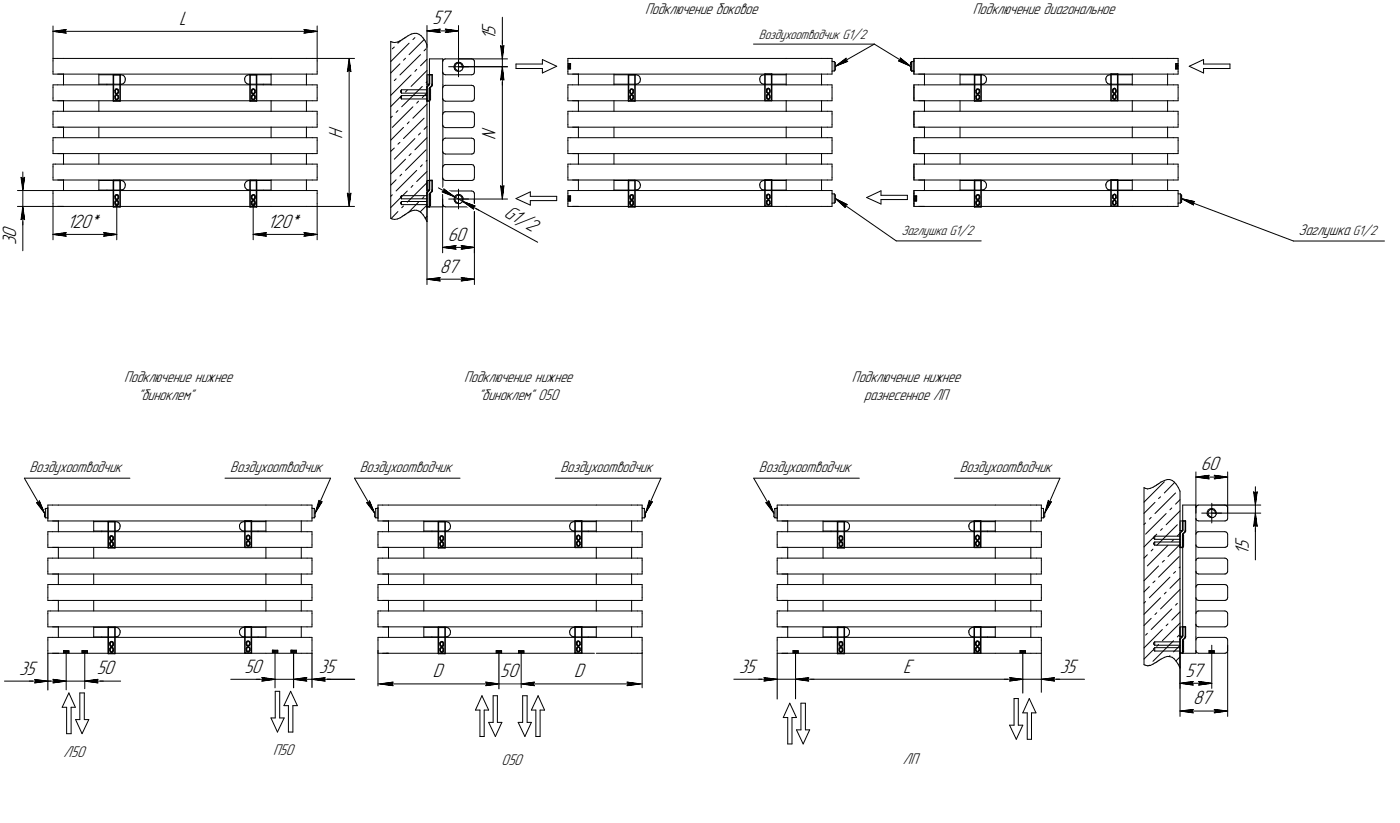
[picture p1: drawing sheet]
<svg xmlns="http://www.w3.org/2000/svg" width="530mm" height="311mm" viewBox="0 0 530 311" stroke-linecap="round" stroke-linejoin="round" font-family="sans-serif">
<defs><g id="words">
<g font-size="7.8">
<text x="67.9" y="9.3">L</text>
<text x="163.7" y="9.1">57</text>
<text x="187.6" y="15.3" transform="rotate(-90 187.6 15.3)">15</text>
<text x="129.6" y="52.6" transform="rotate(-90 129.6 52.6)">H</text>
<text x="187.6" y="52.8" transform="rotate(-90 187.6 52.8)">N</text>
<text x="190.5" y="81.6" transform="rotate(29 190.5 81.6)">G1/2</text>
<text x="25.4" y="86.1">120*</text>
<text x="101.2" y="86.1">120*</text>
<text x="6.1" y="92.8" transform="rotate(-90 6.1 92.8)">30</text>
<text x="169.5" y="91">60</text>
<text x="166.5" y="103.1">87</text>
<text x="454.6" y="177.9">60</text>
<text x="472.7" y="209.7" transform="rotate(-90 472.7 209.7)">15</text>
<text x="7.2" y="255.4">35</text>
<text x="36.6" y="255">50</text>
<text x="92.5" y="254.4">50</text>
<text x="120.7" y="254.4">35</text>
<text x="163.8" y="256.1">D</text>
<text x="189.3" y="256.1">50</text>
<text x="217.3" y="256.1">D</text>
<text x="279.8" y="254.4">35</text>
<text x="341.9" y="254.4">E</text>
<text x="401.2" y="254.4">35</text>
<text x="448.8" y="255.8">57</text>
<text x="451.6" y="266.4">87</text>
</g>
<g font-size="6.2">
<text x="244.2" y="5.4">Подключение боковое</text>
<text x="368.3" y="5.2">Подключение диагональное</text>
<text x="491.6" y="88.9">Заглушка</text>
<text x="47" y="144.4">Подключение нижнее</text>
<text x="175.7" y="144.4">Подключение нижнее</text>
<text x="322.5" y="144.4">Подключение нижнее</text>
<text x="52.3" y="151.4">&quot;биноклем&quot;</text>
<text x="181.1" y="151.4">&quot;биноклем&quot; 050</text>
<text x="327.2" y="151.4">разнесенное ЛП</text>
<text x="11.2" y="178.6">Воздухоотводчик</text>
<text x="87.2" y="178.6">Воздухоотводчик</text>
<text x="136.2" y="178.6">Воздухоотводчик</text>
<text x="212.2" y="178.6">Воздухоотводчик</text>
<text x="287.3" y="178.6">Воздухоотводчик</text>
<text x="363.3" y="178.6">Воздухоотводчик</text>
<text x="24.1" y="286.2">Л50</text>
<text x="103.4" y="285.6">П50</text>
<text x="189.9" y="289.3">050</text>
<text x="341.8" y="289">ЛП</text>
</g>
<g font-size="5.4">
<text x="287.3" y="14.6">Воздухоотводчик G1/2</text>
<text x="341.3" y="89">Заглушка G1/2</text>
<text x="512.1" y="88.9">G1/2</text>
</g>
</g></defs>
<g fill="none" stroke="#000" stroke-width=".38">
<path d="M20.1 9.8v12.3zM20.1 11.9l5-.7zM20.1 11.9h100zM20.1 11.9l5 .6zM24.6 11.9l.5 .6zM25.1 11.2l-.5 .7zM115.1 11.2l5 .7zM115.1 11.2l.5 .7zM115.1 12.5l5-.6zM115.6 11.9l-.5 .6zM120.1 9.8v12.3zM147.9 15.7v66.8z"/>
<path d="M147.9 15.7l.5 .2zM148.4 15.9l1 .2zM148.5 18.5l.8-.7zM149.4 16.1l1.1-.2zM150.5 15.9l1-.5zM150.6 16.3l1.1-1zM151.5 15.4l.6-.3zM152.1 15.1l.5-.4zM152.6 14.7l.3-.1zM153.1 14.4l-.2 .2zM153.1 14.4l.2-.1zM153.3 14.3l.4-.2z"/>
<path d="M153.7 14.1l.7-.6zM154.4 13.5l1.3-.6zM155.7 12.9l1.1-.3zM156.3 15l.8-.8zM156.8 12.6h.9zM157.7 12.6l.9 .4zM158.6 13l.8 .5zM159.4 13.5l.8 .9zM160.2 14.4l.8 1.1zM160.5 19.2l.8-.7zM161 15.5l.6 1.4zM161.6 9.7v8.2z"/>
<path d="M161.6 11.7l5 .6zM161.6 16.9v66.9zM161.6 11.7l5-.7zM161.6 11.7h12zM166.1 11.7l.5 .6zM166.6 11l-.5 .7zM168.6 11l5 .7zM168.6 11l.5 .7zM168.6 12.3l5-.6zM169.1 11.7l-.5 .6zM173.6 9.7v15.5zM189.5 17.3l.7 .5z"/>
<path d="M189.5 17.3l.7 5zM190.2 17.3v5zM190.2 6.5v10.8zM190.2 17.8l.6-.5zM190.2 15.2v7.1zM190.8 17.3l-.6 5zM285.2 16.7h45.8zM331 16.7l13.7 8.4zM20.1 38.1h3.9zM20.1 37.1v1zM20.1 33v4.1zM20.1 32.1v.9z"/>
<path d="M20.1 32.1h1.7zM20.1 28h3.9zM20.1 27.1v.9zM20.1 23v4.1zM20.1 22.1v.9zM20.1 22.1h1.7zM21.8 22.1h2.2zM21.8 28h2.2zM21.8 32.1h2.2zM21.8 38.1h2.2zM24 28v4.1zM24 38.1v4z"/>
<path d="M24 22.1h78.6zM24 28h78.6zM24 32.1h78.6zM24 38.1h78.6zM37.4 28v4.1zM37.4 38.1v4zM37.4 28.3h8.4zM37.4 31.8h8.4zM40.5 31.8v.3zM42.9 31.8v.3zM45.5 31.8v.3zM45.8 28.3l.8 .1z"/>
<path d="M45.8 31.8h.3zM46.1 31.8l.7-.3zM46.6 28.4l.5 .5zM47.1 28.9l.3 .6zM47.2 31l-.4 .5zM47.4 29.9v.3zM47.4 29.5v.4zM47.4 30.2l-.2 .8zM92.6 29.9v.3zM92.6 29.5v.4zM92.6 30.2l.2 .8zM92.8 31l.5 .5z"/>
<path d="M93 28.9l.6-.5zM93 28.9l-.4 .6zM93.3 31.5l.6 .3zM93.6 28.4l.6-.1zM93.9 31.8h.3zM94.2 31.8h8.4zM94.2 28.3h8.4zM94.7 31.8v.3zM99.7 31.8v.3zM102.6 22.1h13.4zM102.6 28h13.4zM102.6 32.1h13.4z"/>
<path d="M102.6 38.1h13.4zM102.6 28v4.1zM102.6 38.1v4zM116 22.1h2.2zM116 28h2.2zM116 32.1h2.2zM116 38.1h2.2zM116 28v4.1zM116 38.1v4zM118.2 22.1h1.9zM118.2 28h1.9zM118.2 32.1h1.9z"/>
<path d="M118.2 38.1h1.9zM120.1 22.1h14.1zM120.1 22.1v.9zM120.1 23v4.1zM120.1 27.1v.9zM120.1 32.1v.9zM120.1 33v4.1zM120.1 37.1v1zM131.5 27.1l.7-.5zM132.2 22.1l.6 5zM132.2 22.1v56zM132.2 26.6l.6 .5z"/>
<path d="M132.2 22.1l-.7 5zM147.9 36.1l7.7-7.7zM147.9 27.6l3.5-3.5zM147.9 23.3l7-7zM149.3 30.5l.6-.7zM151.4 28.4l7.8-7.7zM151.6 34.4v.4zM151.6 34.8l.4 .4zM151.6 36.6v.4zM151.6 37l.4 .4zM152 35.2h9.6zM152 34l-.4 .4z"/>
<path d="M152 34v1.2zM152 37.4h9.6zM152 36.2l-.4 .4zM152 36.2v1.2zM152 34h9.6zM152 36.2h9.6zM152.7 22.8l.8-.8zM154.2 34l-.7 .8zM154.9 20.7l5.6-5.7zM155.6 32.7l6-6zM157.7 26.2l-.6 .8zM158.4 38.3l-.7 .7z"/>
<path d="M159.2 24.9l2.4-2.5zM159.9 36.9l1.7-1.8zM161.3 31.2l.3-.3zM161.6 28.4v3.7zM161.6 28.3h1zM161.6 31.8h1zM162.6 33.4v38.3zM162.6 22.3v9.4zM162.6 22.3h5zM162.6 33.6h.4zM162.6 35.8h.4zM162.6 35.6h.4z"/>
<path d="M162.6 37.8h.4zM163 33.6v2zM163 35.8v2zM167.6 27.3v.4zM167.6 37.3v.4zM167.6 23.3v4zM167.6 33.3v4zM167.6 37.3v5.9zM167.6 32.1v1.1zM167.6 27.3v4.8zM167.6 22.7v.4zM167.6 22.3v.4z"/>
<path d="M167.6 27.7l.5 .4zM167.6 37.7l.5 .4zM167.7 22.7l-.1 .6zM167.7 32.7l-.1 .6zM167.7 22.7l.5-.3zM167.7 32.7l.5-.4zM168.1 28.1l.5 .2zM168.1 38.1l.5 .2zM168.2 22.4l.4-.1zM168.2 32.3h.4zM168.6 22.3h10zM168.6 32.3h10z"/>
<path d="M168.6 28.3h10zM168.6 38.3h10zM169.8 25.2h3.8zM171.9 25.5l.2 .7zM172 24.7l-.1 .8zM172.1 26.2l.5 .6zM172.2 25.4l.2 .7zM172.3 24l.7-.4zM172.3 24l-.3 .7zM172.3 24.7l-.1 .7zM172.4 26.1l.5 .4zM172.6 26.8l.8 .2z"/>
<path d="M172.7 24.1l-.4 .6zM172.7 24.1l.6-.2zM172.9 26.5l.4 .2zM173 23.6l.7-.1zM173.3 23.9h.7zM173.4 27h.1M173.6 22.3h18.5zM173.6 25.2h18.5zM173.6 25.2h3.8zM173.6 27l.7-.2zM173.6 21.5v3.7zM173.6 25.2v3.8z"/>
<path d="M173.7 23.5l.7 .2zM174 23.9l.6 .3zM174.3 26.8l.6-.4zM174.4 23.7l.6 .5zM174.6 24.2l.3 .6zM174.9 24.8l.1 .7zM175 24.2l.3 .7zM175.3 25.7l-.4 .7zM175.3 24.9v.8zM178.6 28.3l.4-.1zM178.6 38.3l.4-.1zM178.6 22.3l.6 .1z"/>
<path d="M178.6 32.3l.6 .1zM179 28.2l.4-.3zM179 38.2l.4-.4zM179.2 22.4l.3 .5zM179.2 32.4l.3 .5zM179.5 22.9l.1 .4zM179.5 32.9l.1 .4zM179.6 23.3v4zM179.6 27.3l-.2 .6zM179.6 33.3v4zM179.6 37.3l-.2 .5zM189.5 30.2l.7-.4z"/>
<path d="M190.2 25.2l.6 5zM190.2 29.8l.6 .4zM190.2 25.2l-.7 5zM190.2 25.2v7.1zM190.2 22.3v2.9zM190.2 25.2v50.1zM195.3 24.2v1.7zM195.3 24.2h10zM195.3 25.9h10zM205.3 27.6l5.4-2.5zM205.3 22.5v1.7zM205.3 22.5l5.4 2.6z"/>
<path d="M205.3 25.9v1.7zM215 38.1h3.9zM215 37.1v1zM215 33v4.1zM215 32.1v.9zM215 32.1h1.7zM215 28h3.9zM215 27.1v.9zM215 23v4.1zM215 22.1v.9zM215 22.1h1.7zM215 26.1h1z"/>
<path d="M215 24h1zM215.1 24l-.1 1.5zM215.3 24l-.2 2.1zM215.6 24l-.3 2.1zM215.7 24l-.1 2.1zM216 24l-.3 2.1zM216 24v2.1zM216.7 22.1h2.2zM216.7 28h2.2zM216.7 32.1h2.2zM216.7 38.1h2.2zM218.9 22.1h78.7z"/>
<path d="M218.9 28h78.7zM218.9 32.1h78.7zM218.9 38.1h78.7zM218.9 28v4.1zM218.9 38.1v4zM232.4 28v4.1zM232.4 38.1v4zM232.4 28.3h8.4zM232.4 31.8h8.4zM237.9 31.8v.3zM240.4 31.8v.3zM240.8 31.8h.2z"/>
<path d="M240.8 28.3l.7 .1zM241 31.8l.7-.3zM241.5 28.4l.6 .5zM242.1 28.9l.2 .6zM242.2 31l-.5 .5zM242.3 29.5l.1 .4zM242.4 29.9v.3zM242.4 30.2l-.2 .8zM287.6 29.9v.3zM287.6 29.5v.4zM287.6 30.2l.2 .8zM287.8 31l.4 .5z"/>
<path d="M287.9 28.9l.6-.5zM287.9 28.9l-.3 .6zM288.2 31.5l.7 .3zM288.5 28.4l.7-.1zM288.9 31.8h.3zM289.2 31.8h8.4zM289.2 28.3h8.4zM289.6 31.8h.1M297.6 22.1h13.4zM297.6 28h13.4zM297.6 32.1h13.4zM297.6 38.1h13.4z"/>
<path d="M297.6 28v4.1zM297.6 38.1v4zM311 28v4.1zM311 38.1v4zM311 22.1h2.2zM311 28h2.2zM311 32.1h2.2zM311 38.1h2.2zM313.2 22.1h1.8zM313.2 28h1.8zM313.2 32.1h1.8zM313.2 38.1h1.8z"/>
<path d="M315 23.3h.8zM315 22.1v.9zM315 23v4.1zM315 27.1v.9zM315 32.1v.9zM315 33v4.1zM315 37.1v1zM315 26.8h.8zM315.8 26.8l.4-.4zM315.8 23.3v3.5zM315.8 23.3l.4 .4zM316.2 23.7v2.7z"/>
<path d="M316.2 25.1l4.1-3.1zM316.2 25.1l14.8-8.4zM316.2 25.1l4.7-1.9zM320.1 22.9l.8 .3zM320.3 22l-.2 .9zM340.1 23l.8-.3zM340.1 23l4.6 2.1zM340.8 21.9l.1 .8zM340.8 21.9l3.9 3.2zM344.7 23.7v2.7zM344.7 23.7l.4-.4zM344.7 26.4l.4 .4z"/>
<path d="M345.1 26.8h.8zM345.1 23.3h.8zM345.1 23.3v3.5zM345.1 23.3h.9zM345.1 26.8h.9zM345.9 37.1v1zM345.9 33v4.1zM345.9 32.1v.9zM345.9 27.1v.9zM345.9 23v4.1zM345.9 22.1v.9zM346 38.1h3.9z"/>
<path d="M346 37.1v1zM346 33v4.1zM346 32.1v.9zM346 32.1h1.7zM346 28h3.9zM346 27.1v.9zM346 23v4.1zM346 22.1v.9zM346 22.1h1.7zM347.7 22.1h2.2zM347.7 28h2.2zM347.7 32.1h2.2z"/>
<path d="M347.7 38.1h2.2zM349.9 22.1h78.7zM349.9 28h78.7zM349.9 32.1h78.7zM349.9 38.1h78.7zM349.9 28v4.1zM349.9 38.1v4zM363.4 28v4.1zM363.4 38.1v4zM363.4 28.3h8.4zM363.4 31.8h8.4zM368.9 31.8v.3z"/>
<path d="M371.4 31.8v.3zM371.8 31.8h.2zM371.8 28.3l.7 .1zM372 31.8l.7-.3zM372.5 28.4l.6 .5zM373.1 28.9l.3 .6zM373.2 31l-.5 .5zM373.4 29.9v.3zM373.4 29.5v.4zM373.4 30.2l-.2 .8zM418.6 29.9v.3zM418.6 29.5v.4z"/>
<path d="M418.6 30.2l.2 .8zM418.8 31l.4 .5zM419 28.9l.5-.5zM419 28.9l-.4 .6zM419.2 31.5l.7 .3zM419.5 28.4l.7-.1zM419.9 31.8h.3zM420.2 31.8h8.4zM420.2 28.3h8.4zM420.6 31.8h.1M428.6 22.1h13.4zM428.6 28h13.4z"/>
<path d="M428.6 32.1h13.4zM428.6 38.1h13.4zM428.6 28v4.1zM428.6 38.1v4zM442 28v4.1zM442 38.1v4zM442 22.1h2.2zM442 28h2.2zM442 32.1h2.2zM442 38.1h2.2zM444.2 22.1h1.8zM444.2 28h1.8z"/>
<path d="M444.2 32.1h1.8zM444.2 38.1h1.8zM445 24v2.1zM445 26.1h1zM445 24h1zM445.2 24l-.2 2.1zM445.5 24l-.3 2.1zM445.6 24l-.1 2.1zM445.9 24l-.3 2.1zM446 22.1v.9zM446 23v4.1zM446 27.1v.9z"/>
<path d="M446 32.1v.9zM446 33v4.1zM446 37.1v1zM446 24.6l-.1 1.5zM450.2 25.1l5.4-2.6zM450.2 25.1l5.4 2.5zM455.6 22.5v1.7zM455.6 25.9v1.7zM455.6 25.9h10zM455.6 24.2h10zM465.6 24.2v1.7zM20.1 58.1h3.9z"/>
<path d="M20.1 57.1v1zM20.1 53.1v4zM20.1 52.1v1zM20.1 52.1h.9zM20.1 48.1h3.9zM20.1 47.1v1zM20.1 43.1v4zM20.1 42.1v1zM20.1 42.1h1.7zM21 52.1h3zM21.8 58.1h2.2zM21.8 42.1h2.2z"/>
<path d="M21.8 48.1h2.2zM24 48.1v4zM24 58.1v4zM24 52.1h78.6zM24 58.1h78.6zM24 42.1h78.6zM24 48.1h78.6zM37.4 48.1v4zM37.4 58.1v4zM102.6 48.1h13.4zM102.6 52.1h13.4zM102.6 58.1h13.4z"/>
<path d="M102.6 42.1h13.4zM102.6 58.1v4zM102.6 48.1v4zM116 52.1h2.2zM116 58.1h2.2zM116 42.1h2.2zM116 48.1h2.2zM116 48.1v4zM116 58.1v4zM118.2 52.1h1.9zM118.2 58.1h1.9zM118.2 42.1h1.9z"/>
<path d="M118.2 48.1h1.9zM120.1 52.1v1zM120.1 53.1v4zM120.1 57.1v1zM120.1 42.1v1zM120.1 43.1v4zM120.1 47.1v1zM147.9 44.5l.6-.6zM147.9 57.2l1.4-1.2zM147.9 40.3l4.2-4.1zM148.5 48.2l7.8-7.8zM149.9 42.5l.7-.7z"/>
<path d="M150.6 54.5l.8-.7zM152.1 40.4l7.8-7.7zM152.7 52.4l7.8-7.7zM152.7 48.2l-4.8 4.8zM154.9 46.1l-.7 .7zM154.9 58.8l.7-.7zM156.3 44.7l5.3-5.3zM157.1 56.6l4.5-4.5zM158.4 51.1l.8-.8zM160.5 48.9l1.1-1.1zM167.6 47.2v.5zM167.6 57.2v.5z"/>
<path d="M167.6 43.3v3.9zM167.6 53.3v3.9zM167.6 57.4v5.8zM167.6 47.4v5.8zM167.6 47.7l.5 .4zM167.6 57.7l.5 .4zM167.7 42.7l-.1 .6zM167.7 52.7l-.1 .6zM167.7 42.7l.5-.4zM167.7 52.7l.5-.4zM168.1 48.1l.5 .2zM168.1 58.1l.5 .2z"/>
<path d="M168.2 42.3l.4-.1zM168.2 52.3l.4-.1zM168.6 42.2h10zM168.6 52.2h10zM168.6 48.3h10zM168.6 58.3h10zM178.6 48.3l.4-.1zM178.6 58.3l.4-.1zM178.6 42.2l.6 .2zM178.6 52.2l.6 .2zM179 48.2l.4-.4zM179 58.2l.4-.4z"/>
<path d="M179.2 42.4l.3 .4zM179.2 52.4l.3 .4zM179.5 42.8l.1 .5zM179.5 52.8l.1 .5zM179.6 43.3v3.9zM179.6 47.2l-.2 .6zM179.6 53.3v3.9zM179.6 57.2l-.2 .6zM215 58.1h3.9zM215 57.1v1zM215 53.1v4zM215 52.1v1z"/>
<path d="M215 52.1h1zM215 48.1h3.9zM215 47.1v1zM215 43.1v4zM215 42.1v1zM215 42.1h1.7zM216 52.1h2.9zM216.7 58.1h2.2zM216.7 42.1h2.2zM216.7 48.1h2.2zM218.9 52.1h78.7zM218.9 58.1h78.7z"/>
<path d="M218.9 42.1h78.7zM218.9 48.1h78.7zM218.9 48.1v4zM218.9 58.1v4zM232.4 48.1v4zM232.4 58.1v4zM297.6 48.1h13.4zM297.6 52.1h13.4zM297.6 58.1h13.4zM297.6 42.1h13.4zM297.6 58.1v4zM297.6 48.1v4z"/>
<path d="M311 48.1v4zM311 58.1v4zM311 52.1h2.2zM311 58.1h2.2zM311 42.1h2.2zM311 48.1h2.2zM313.2 52.1h1.8zM313.2 58.1h1.8zM313.2 42.1h1.8zM313.2 48.1h1.8zM315 52.1v1zM315 53.1v4z"/>
<path d="M315 57.1v1zM315 42.1v1zM315 43.1v4zM315 47.1v1zM345.9 57.1v1zM345.9 53.1v4zM345.9 52.1v1zM345.9 47.1v1zM345.9 43.1v4zM345.9 42.1v1zM346 58.1h3.9zM346 57.1v1z"/>
<path d="M346 53.1v4zM346 52.1v1zM346 52.1h1zM346 48.1h3.9zM346 47.1v1zM346 43.1v4zM346 42.1v1zM346 42.1h1.7zM347 52.1h2.9zM347.7 58.1h2.2zM347.7 42.1h2.2zM347.7 48.1h2.2z"/>
<path d="M349.9 52.1h78.7zM349.9 58.1h78.7zM349.9 42.1h78.7zM349.9 48.1h78.7zM349.9 48.1v4zM349.9 58.1v4zM363.4 48.1v4zM363.4 58.1v4zM428.6 48.1h13.4zM428.6 52.1h13.4zM428.6 58.1h13.4zM428.6 42.1h13.4z"/>
<path d="M428.6 58.1v4zM428.6 48.1v4zM442 48.1v4zM442 58.1v4zM442 52.1h2.2zM442 58.1h2.2zM442 42.1h2.2zM442 48.1h2.2zM444.2 52.1h1.8zM444.2 58.1h1.8zM444.2 42.1h1.8zM444.2 48.1h1.8z"/>
<path d="M446 52.1v1zM446 53.1v4zM446 57.1v1zM446 42.1v1zM446 43.1v4zM446 47.1v1zM6.6 72.1h13.5zM6.6 78.1h13.5zM8 67.1l.6 5zM8 67.1l.6 .5zM8.6 78.1v5zM8.6 65v7.1z"/>
<path d="M8.6 78.1l-.6 5zM8.6 78.1v7zM8.6 72.1v6zM8.6 67.6l.7-.5zM8.6 78.1l.7 5zM9.3 67.1l-.7 5zM20.1 78.1h3.9zM20.1 77v1.1zM20.1 73.1v3.9zM20.1 72.1v1zM20.1 72.1h1.7zM20.1 68.1h3.9z"/>
<path d="M20.1 67.1v1zM20.1 63.1v4zM20.1 62.1v1zM20.1 62.1h.9zM20.1 78.1v12.6zM21 62.1h3zM21.8 72.1h2.2zM21.8 78.1h2.2zM21.8 68.1h2.2zM24 68.1v4zM24 72.1h78.6zM24 78.1h78.6z"/>
<path d="M24 62.1h78.6zM24 68.1h78.6zM37.4 68.1v4zM37.4 68.2h8.4zM37.4 71.9h8.4zM40.5 71.9h.1M42.9 72.1h.1M44.2 77v13.7zM45.5 71.9h.1M45.8 68.2l.8 .2zM45.8 71.9l.3-.1zM46.1 71.8l.7-.3z"/>
<path d="M46.6 68.4l.5 .5zM47.1 68.9l.3 .7zM47.2 71l-.4 .5zM47.4 69.8v.5zM47.4 69.6v.2zM47.4 70.3l-.2 .7zM92.6 69.8v.5zM92.6 69.6v.2zM92.6 70.3l.2 .7zM92.8 71l.5 .5zM93 68.9l.6-.5zM93 68.9l-.4 .7z"/>
<path d="M93.3 71.5l.6 .3zM93.6 68.4l.6-.2zM93.9 71.8l.3 .1zM94.2 71.9h8.4zM94.2 68.2h8.4zM94.7 72.1h.1M95.8 76.8v13.9zM99.7 71.9h.1M102.6 78.1h13.4zM102.6 62.1h13.4zM102.6 68.1h13.4zM102.6 72.1h13.4z"/>
<path d="M102.6 68.1v4zM116 78.1h2.2zM116 62.1h2.2zM116 68.1h2.2zM116 68.1v4zM116 72.1h3zM118.2 62.1h1.9zM118.2 68.1h1.9zM118.2 78.1h1.9zM119 72.1h1.1zM120.1 78.1h14.1zM120.1 62.1v1z"/>
<path d="M120.1 63.1v4zM120.1 67.1v1zM120.1 72.1v1zM120.1 73.1v3.9zM120.1 77v1.1zM120.1 78.1v12.6zM131.5 73.1l.7 5zM131.5 73.1l.7 .5zM132.2 73.6l.6-.5zM132.8 73.1l-.6 5zM147.9 78.5l6.3-6.3zM147.9 70l2-2z"/>
<path d="M147.9 65.8l5.6-5.6zM147.9 74.3l.6-.6zM149.3 60.2l7.8-7.8zM149.9 72.2l7.8-7.8zM151.4 66.5l.7-.6zM151.6 74.4v.4zM151.6 74.8l.4 .4zM151.6 76.6v.4zM151.6 77l.4 .4zM152 75.2h9.6zM152 74l-.4 .4zM152 74v1.2z"/>
<path d="M152 77.4h9.6zM152 76.2l-.4 .4zM152 76.2v1.2zM152 74h9.6zM152 76.2h9.6zM152.7 77.9l-.6 .7zM153.5 64.4l7.8-7.8zM154.2 76.5l7.4-7.4zM155.7 79.8l1.1-.3zM156.3 70.1l-.7 .8zM156.8 79.5h.9zM157.7 79.5l.9 .3z"/>
<path d="M157.7 68.7l3.9-3.8zM158.4 76.5l-3.9 3.9zM158.6 79.8l.8 .6zM159.9 62.3l-.7 .8zM160.5 74.3l-.6 .8zM161.3 61l.3-.4zM161.6 78.2v29.4zM161.6 68.5v3.6zM161.6 68.2h1zM161.6 71.9h1zM162.6 73.4v4.8zM162.6 78.2h5z"/>
<path d="M162.6 73.6h.4zM162.6 75.8h.4zM162.6 75.6h.4zM162.6 77.8h.4zM163 73.6v2zM163 75.8v2zM165.9 71l6.1 3.4zM167.4 72.6l4.6 1.8zM167.4 72.6l.7-.3zM167.6 75.3v20.3zM167.6 67.2v.4zM167.6 77.3v.3z"/>
<path d="M167.6 63.2v4zM167.6 73.2v4.1zM167.6 77.4v.5zM167.6 72.1v1.1zM167.6 67.4v4.7zM167.6 77.9v.3zM167.6 67.6l.5 .5zM167.6 77.6l.5 .5zM167.7 62.7l-.1 .5zM167.7 72.7l-.1 .5zM167.7 62.7l.5-.4zM167.7 72.7l.5-.4z"/>
<path d="M168 71.5l4 2.9zM168 71.5l.1 .8zM168.1 68.1l.5 .1zM168.1 78.1l.5 .1zM168.2 62.3l.4-.1zM168.2 72.3l.4-.1zM168.6 62.2h10zM168.6 72.2h10zM168.6 68.2h10zM168.6 78.2h10zM169.8 75.3h3.8zM171.9 75.5l.2 .7z"/>
<path d="M172 74.8l-.1 .7zM172 74.4l3.1 1.7zM172.1 76.2l.5 .6zM172.2 75.4l.2 .6zM172.3 74.1l.7-.4zM172.3 74.1l-.3 .7zM172.3 74.8l-.1 .6zM172.4 76l.5 .5zM172.6 76.8l.8 .2zM172.7 74.2l-.4 .6zM172.7 74.2l.6-.4zM172.9 76.5l.4 .2z"/>
<path d="M173 73.7l.7-.2zM173.3 73.8l.7 .1zM173.4 77h.2zM173.6 75.3h3.8zM173.6 77l.7-.1zM173.6 71.5v3.8zM173.6 75.3v3.7zM173.6 75.3h18.5zM173.7 73.5l.7 .2zM174 73.9l.6 .4zM174.3 76.9l.6-.5zM174.4 73.7l.6 .6z"/>
<path d="M174.6 74.3l.3 .5zM174.9 74.8l.1 .7zM175 74.3l.3 .6zM175.1 76.1l28.4 15.5zM175.1 76.1l4.1 3zM175.1 76.1l6.2 3.4zM175.1 76.1l4.7 1.8zM175.3 75.7l-.4 .7zM175.3 74.9v.8zM178.6 68.2h.4zM178.6 78.2l.4-.1zM178.6 62.2l.6 .2z"/>
<path d="M178.6 72.2l.6 .2zM179 68.2l.4-.4zM179 78.1l.4-.3zM179.1 78.2l.7-.3zM179.1 78.2l.1 .9zM179.2 62.4l.3 .5zM179.2 72.4l.3 .5zM179.5 62.9l.1 .3zM179.5 72.9l.1 .3zM179.6 75.3v20.3zM179.6 75.3v32.3zM179.6 63.2v4z"/>
<path d="M179.6 67.2l-.2 .6zM179.6 73.2v4.1zM179.6 77.3l-.2 .5zM189.5 70.3l.7 5zM189.5 70.3l.7 .5zM190.2 70.8l.6-.5zM190.8 70.3l-.6 5zM195.3 75.1l5.4-2.5zM195.3 75.1l5.4 2.5zM200.7 72.6v1.7zM200.7 75.9v1.7zM200.7 75.9h10z"/>
<path d="M200.7 74.3h10zM210.7 74.3v1.6zM215 78.1h3.9zM215 77v1.1zM215 73.1v3.9zM215 72.1v1zM215 72.1h1.7zM215 68.1h3.9zM215 67.1v1zM215 63.1v4zM215 62.1v1zM215 62.1h1z"/>
<path d="M215 76h1zM215 74.1h1zM215.1 74.1l-.1 1.4zM215.3 74.1l-.2 1.9zM215.6 74.1l-.3 1.9zM215.7 74.1l-.1 1.9zM216 74.1l-.3 1.9zM216 74.1v1.9zM216 62.1h2.9zM216.7 72.1h2.2zM216.7 78.1h2.2zM216.7 68.1h2.2z"/>
<path d="M218.9 72.1h78.7zM218.9 78.1h78.7zM218.9 62.1h78.7zM218.9 68.1h78.7zM218.9 68.1v4zM232.4 68.1v4zM232.4 68.2h8.4zM232.4 71.9h8.4zM237.9 72.1h.1M240.4 71.9h.1M240.8 71.9l.2-.1zM240.8 68.2l.7 .2z"/>
<path d="M241 71.8l.7-.3zM241.5 68.4l.6 .5zM242.1 68.9l.2 .7zM242.2 71l-.5 .5zM242.3 69.6l.1 .2zM242.4 69.8v.5zM242.4 70.3l-.2 .7zM287.6 69.8v.5zM287.6 69.6v.2zM287.6 70.3l.2 .7zM287.8 71l.4 .5zM287.9 68.9l.6-.5z"/>
<path d="M287.9 68.9l-.3 .7zM288.2 71.5l.7 .3zM288.5 68.4l.7-.2zM288.9 71.8l.3 .1zM289.2 71.9h8.4zM289.2 68.2h8.4zM289.6 71.6v.3zM297.6 78.1h13.4zM297.6 62.1h13.4zM297.6 68.1h13.4zM297.6 72.1h13.4zM297.6 68.1v4z"/>
<path d="M311 68.1v4zM311 72.1h2.9zM311 78.1h2.2zM311 62.1h2.2zM311 68.1h2.2zM313.2 62.1h1.8zM313.2 68.1h1.8zM313.2 78.1h1.8zM313.9 72.1h1.1zM315 73.3h.8zM315 62.1v1zM315 63.1v4z"/>
<path d="M315 67.1v1zM315 72.1v1zM315 73.1v3.9zM315 77v1.1zM315 76.8h.8zM315.8 76.8l.4-.3zM315.8 73.3v3.5zM315.8 73.3l.4 .4zM316.2 75.1l3.8 3.4zM316.2 73.7v2.8zM316.2 75.1l4.5 2.3zM316.2 75.1l23.1 16z"/>
<path d="M320 77.6v.9zM320 77.6l.7-.2zM328.1 74.7l5.4-2.5zM328.1 74.7l5.4 2.5zM333.5 72.2v1.7zM333.5 75.5v1.7zM333.5 75.5h10zM333.5 73.9h10zM343.5 73.9v1.6zM345.9 77v1.1zM345.9 73.1v3.9zM345.9 72.1v1z"/>
<path d="M345.9 67.1v1zM345.9 63.1v4zM345.9 62.1v1zM346 78.1h3.9zM346 77v1.1zM346 73.1v3.9zM346 72.1v1zM346 72.1h1.7zM346 68.1h3.9zM346 67.1v1zM346 63.1v4zM346 62.1v1z"/>
<path d="M346 62.1h1zM346 76h1zM346 74.1h1zM346.1 74.1l-.1 1.4zM346.4 74.1l-.3 1.9zM346.6 74.1l-.2 1.9zM346.8 74.1l-.2 1.9zM347 74.1v1.9zM347 74.1l-.2 1.9zM347 62.1h2.9zM347.7 72.1h2.2zM347.7 78.1h2.2z"/>
<path d="M347.7 68.1h2.2zM349.9 72.1h78.7zM349.9 78.1h78.7zM349.9 62.1h78.7zM349.9 68.1h78.7zM349.9 68.1v4zM363.4 68.1v4zM363.4 68.2h8.4zM363.4 71.9h8.4zM368.9 72.1h.1M371.4 71.9h.1M371.8 71.9l.2-.1z"/>
<path d="M371.8 68.2l.7 .2zM372 71.8l.7-.3zM372.5 68.4l.6 .5zM373.1 68.9l.3 .7zM373.2 71l-.5 .5zM373.4 69.8v.5zM373.4 69.6v.2zM373.4 70.3l-.2 .7zM418.6 69.8v.5zM418.6 69.6v.2zM418.6 70.3l.2 .7zM418.8 71l.4 .5z"/>
<path d="M419 68.9l.5-.5zM419 68.9l-.4 .7zM419.2 71.5l.7 .3zM419.5 68.4l.7-.2zM419.9 71.8l.3 .1zM420.2 71.9h8.4zM420.2 68.2h8.4zM420.6 71.6v.3zM428.6 78.1h13.4zM428.6 62.1h13.4zM428.6 68.1h13.4zM428.6 72.1h13.4z"/>
<path d="M428.6 68.1v4zM442 68.1v4zM442 72.1h3zM442 78.1h2.2zM442 62.1h2.2zM442 68.1h2.2zM444.2 62.1h1.8zM444.2 68.1h1.8zM444.2 78.1h1.8zM445 72.1h1zM446 62.1v1zM446 63.1v4z"/>
<path d="M446 67.1v1zM446 72.1v1zM446 73.1v3.9zM446 77v1.1zM446 76.8h.8zM446 73.3h.8zM446.8 73.3l.4 .4zM446.8 76.8l.4-.3zM446.8 73.3v3.5zM447.2 73.8v2.7zM447.3 73.8v2.7zM447.3 75.1l4.9 1.1z"/>
<path d="M447.3 75.1l42.3 16zM447.3 75.1l4.5 2.4zM451.5 76.7l.3 .8zM451.5 76.7l.7-.5zM8 83.1l.6-.5zM8.6 83.1v11.7zM8.6 82.5l.7 .6zM20.1 88.6l5-.6zM20.1 88.6h24.1zM20.1 88.6l5 .7zM24.6 88.6l.5 .7zM25.1 88l-.5 .6z"/>
<path d="M39.2 88l5 .6zM39.2 88l.5 .6zM39.2 89.3l5-.7zM39.7 88.6l-.5 .7zM95.8 88.6l5-.6zM95.8 88.6l5 .7zM95.8 88.6h24.3zM100.4 88.6l.4 .7zM100.8 88l-.4 .6zM115.1 88l5 .6zM115.1 88l.5 .6zM115.1 89.3l5-.7z"/>
<path d="M115.6 88.6l-.5 .7zM147.9 82.6l.5 .2zM148.4 82.8l1 .2zM149.4 83l1.1-.2zM150.5 82.8l1-.4zM150.6 80l-2.5 2.6zM151.5 82.4l.6-.4zM152.1 82l.5-.4zM152.6 81.6l.3-.2zM153.1 81.3l-.2 .1zM153.1 81.3l.2-.1zM153.3 81.2l.4-.3z"/>
<path d="M153.7 80.9l.7-.5zM154.4 80.4l1.3-.6zM159.1 80.1l2.5-2.5zM159.4 80.4l.8 .9zM160.2 81.3l.8 1.2zM161 82.5l.6 1.3zM161.6 81.8l-.6 .7zM167.6 93.6l5 .6zM167.6 93.6l5-.7zM167.6 93.6h12zM172.1 93.6l.5 .6zM172.6 92.9l-.5 .7z"/>
<path d="M174.6 92.9l5 .7zM174.6 92.9l.5 .7zM174.6 94.2l5-.6zM175.1 93.6l-.5 .6zM339.3 91.1h32.1zM489.6 91.1h34.5zM161.6 105.6l5 .7zM161.6 105.6h18zM161.6 105.6l5-.6zM166.1 105.6l.5 .7zM166.6 105l-.5 .6zM174.6 105l5 .6z"/>
<path d="M174.6 105l.5 .6zM174.6 106.3l5-.7zM175.1 105.6l-.5 .7zM452.7 178.5v15.5zM457.7 179.7l-.5 .7zM459.6 179.7l5.1 .7zM459.6 179.7l.5 .7zM464.7 178.5v15.5zM9.2 180.8l7.6 13.2zM9.2 180.8h40zM13.8 190.1l3 3.9zM13.8 190.1h.8z"/>
<path d="M14.9 189.4l1.9 4.6zM14.9 189.4l-.3 .7zM16.8 192.7v2.7zM16.8 192.7l.5-.4zM16.8 195.4l.5 .4zM17.3 195.8h.8zM17.3 192.3h.8zM17.3 192.3v3.5zM18.1 197h4zM18.1 196v1zM18.1 192v4zM18.1 191v1z"/>
<path d="M18.1 191h1.8zM19.9 191h2.2zM19.9 197h2.2zM22.1 197v4.1zM22.1 191h78.6zM22.1 197h78.6zM35.5 197v4.1zM35.5 197.3h8.4zM43.9 197.3l.7 .1zM44.6 197.4l.5 .5zM45.1 197.9l.4 .6zM45.3 200l-.4 .5z"/>
<path d="M45.5 198.9v.3zM45.5 198.5v.4zM45.5 199.2l-.2 .8zM85.2 180.8h39.9zM90.7 198.9v.3zM90.7 198.5v.4zM90.7 199.2l.1 .8zM90.8 200l.5 .5zM91 197.9l.6-.5zM91 197.9l-.3 .6zM91.6 197.4l.7-.1zM92.3 197.3h8.4z"/>
<path d="M100.7 191h13.3zM100.7 197h13.3zM100.7 197v4.1zM114 191h2.2zM114 197h2.2zM114 197v4.1zM116.2 191h1.9zM116.2 197h1.9zM118.1 191v1zM118.1 192v4zM118.1 196v1zM118.1 195.8h.9z"/>
<path d="M118.1 192.3h.9zM119 192.3l.3 .4zM119 192.3v3.5zM119.3 192.7v2.7zM119.3 195.4l-.3 .4zM120.7 189.2l-1.4 4.8zM120.7 189.2l.5 .7zM121.2 189.9l.7-.2zM121.9 189.7l-2.6 4.3zM125.1 180.8l-5.8 13.2zM134.2 180.8l7.6 13.2zM134.2 180.8h40z"/>
<path d="M138.8 190.1h.8zM138.8 190.1l3 3.9zM139.9 189.4l1.9 4.6zM139.9 189.4l-.3 .7zM141.8 192.7v2.7zM141.8 192.7l.4-.4zM141.8 195.4l.4 .4zM142.2 195.8h.9zM142.2 192.3h.9zM142.2 192.3v3.5zM143.1 197h4zM143.1 196v1z"/>
<path d="M143.1 192v4zM143.1 191v1zM143.1 191h1.8zM144.9 191h2.2zM144.9 197h2.2zM147.1 191h78.6zM147.1 197h78.6zM147.1 197v4.1zM160.4 197v4.1zM160.4 197.3h8.5zM168.9 197.3l.7 .1zM169.6 197.4l.6 .5z"/>
<path d="M170.2 197.9l.2 .6zM170.3 200l-.5 .5zM170.4 198.5l.1 .4zM170.5 198.9v.3zM170.5 199.2l-.2 .8zM210.2 180.8h40zM215.6 198.9v.3zM215.6 199.2l.2 .8zM215.7 198.5l-.1 .4zM215.8 200l.5 .5zM216 197.9l.6-.5zM216 197.9l-.3 .6z"/>
<path d="M216.6 197.4l.6-.1zM217.2 197.3h8.5zM225.7 191h13.4zM225.7 197h13.4zM225.7 197v4.1zM239.1 197v4.1zM239.1 191h2.2zM239.1 197h2.2zM241.3 191h1.8zM241.3 197h1.8zM243.1 191v1zM243.1 192v4z"/>
<path d="M243.1 196v1zM243.1 195.8h.8zM243.1 192.3h.8zM243.9 192.3l.4 .4zM243.9 195.8l.4-.4zM243.9 192.3v3.5zM244.3 192.7v2.7zM245.8 189.2l.3 .7zM245.8 189.2l-1.5 4.8zM246.1 189.9l.9-.2zM247 189.7l-2.7 4.3zM250.2 180.8l-5.9 13.2z"/>
<path d="M285.3 180.8l7.6 13.2zM285.3 180.8h40zM289.9 190.1h.7zM289.9 190.1l3 3.9zM291 189.4l1.9 4.6zM291 189.4l-.4 .7zM292.9 195.4l.4 .4zM292.9 192.7v2.7zM292.9 192.7l.4-.4zM293.3 192.3h.9zM293.3 192.3v3.5zM293.3 195.8h.9z"/>
<path d="M294.2 197h4zM294.2 196v1zM294.2 192v4zM294.2 191v1zM294.2 191h1.8zM296 191h2.2zM296 197h2.2zM298.2 191h78.5zM298.2 197h78.5zM298.2 197v4.1zM311.6 197v4.1zM311.6 197.3h8.3z"/>
<path d="M319.9 197.3l.8 .1zM320.7 197.4l.5 .5zM321.2 197.9l.3 .6zM321.4 200l-.4 .5zM321.5 198.9v.3zM321.5 198.5v.4zM321.5 199.2l-.1 .8zM361.3 180.8h39.9zM366.8 198.9v.3zM366.8 198.5v.4zM366.8 199.2l.1 .8zM366.9 200l.5 .5z"/>
<path d="M367.1 197.9l.6-.5zM367.1 197.9l-.3 .6zM367.7 197.4l.7-.1zM368.4 197.3h8.3zM376.7 197v4.1zM376.7 191h13.5zM376.7 197h13.5zM390.2 197v4.1zM390.2 191h2.1zM390.2 197h2.1zM392.3 191h1.9zM392.3 197h1.9z"/>
<path d="M394.2 191v1zM394.2 192v4zM394.2 196v1zM394.2 195.8h.8zM394.2 192.3h.8zM395 195.8l.5-.4zM395 192.3v3.5zM395 192.3l.5 .4zM395.5 192.7v2.7zM396.8 189.2l.4 .7zM396.8 189.2l-1.3 4.8zM397.2 189.9l.8-.2z"/>
<path d="M398 189.7l-2.5 4.3zM401.2 180.8l-5.7 13.2zM433 184.4v67zM433 198.4l.6-.6zM433 189.9l7.8-7.7zM433 194.1l4.2-4.1zM433 184.4l.5 .2zM433.5 184.6l.9 .3zM434.4 184.9l1.1-.3zM435.1 196.3l.7-.6zM435.5 184.6l1-.4zM436.5 184.2l.7-.4z"/>
<path d="M437.2 194.2l7.8-7.8zM437.2 183.8l.5-.3zM438 183.3l.2-.1zM438 183.3l-.3 .2zM438.4 183l.4-.2zM438.4 183l-.2 .2zM438.6 188.5l.7-.6zM438.8 182.8l.7-.5zM439.5 182.3l1.3-.6zM440.8 181.7l1.1-.4zM441.4 198.4l5.3-5.2zM441.9 181.3h.9z"/>
<path d="M442.8 181.3l.9 .4zM442.9 192.8l.6-.7zM443.7 181.7l.8 .6zM444.5 182.3l.7 .8zM444.6 182.4l-3.8 4zM445 190.7l1.7-1.7zM445.2 183.1l.8 1.2zM446 184.3l.7 1.4zM446.7 185.7v66.9zM446.7 197.3v3.5zM446.7 197h1zM447.7 191v9.5z"/>
<path d="M447.7 191h5zM452.7 180.4l5 .7zM452.7 196.1l.1 .3zM452.7 196.2v4.6zM452.7 191.4v.5zM452.7 191v.4zM452.7 192v4.1zM452.7 180.4l5-.7zM452.7 180.4h12zM452.8 196.4l.3 .4zM452.9 191.5l-.2 .5zM453.1 196.8l.6 .2z"/>
<path d="M453.3 191.1l.4-.1zM453.3 191.1l-.4 .4zM453.7 191h10zM453.7 197h10zM454.9 194h3.8zM456.9 194.3l.3 .7zM457 193.5l-.1 .8zM457.2 195l.6 .5zM457.2 180.4l.5 .7zM457.3 194.2l.2 .6zM457.3 192.9l.7-.5zM457.3 192.9l-.3 .6z"/>
<path d="M457.3 193.5v.7zM457.5 194.8l.5 .5zM457.8 192.9l.6-.3zM457.8 195.5l.6 .2zM457.8 192.9l-.5 .6zM458 192.4l.8-.1zM458 195.3l.4 .1zM458.4 192.6l.6 .1zM458.4 195.7l.3 .1zM458.7 195.8l.7-.1zM458.7 190.3v3.7zM458.7 194v3.8z"/>
<path d="M458.7 194h3.7zM458.7 191h18.5zM458.7 194h18.5zM458.8 192.3l.8 .2zM459 192.7l.6 .3zM459.4 195.7l.7-.6zM459.6 192.5l.5 .5zM459.6 193l.5 .6zM459.6 181.1l5.1-.7zM460.1 193l.3 .7zM460.1 193.6v.7zM460.1 180.4l-.5 .7z"/>
<path d="M460.4 193.7v.8zM460.4 194.5l-.3 .6zM463.7 197l.3-.1zM463.7 191l.5 .2zM464 196.9l.5-.3zM464.2 191.2l.4 .5zM464.6 191.7l.1 .3zM464.7 192v4.1zM464.7 196.1l-.2 .5zM474.5 186l.7 5zM474.5 199l.7-.5zM474.5 186l.7 .5z"/>
<path d="M475.2 194v7.1zM475.2 184.1v6.9zM475.2 194l-.7 5zM475.2 198.5l.7 .5zM475.2 191v3zM475.2 186.5l.7-.5zM475.2 194l.7 5zM475.9 186l-.7 5zM18.1 207h4zM18.1 206.1v.9zM18.1 202v4.1zM18.1 201.1v.9z"/>
<path d="M18.1 201.1h1.8zM18.1 217.1h4zM18.1 216.1v1zM18.1 212v4.1zM18.1 211.1v.9zM18.1 211.1h1.8zM19.9 211.1h2.2zM19.9 217.1h2.2zM19.9 201.1h2.2zM19.9 207h2.2zM22.1 207v4.1zM22.1 217.1v4z"/>
<path d="M22.1 211.1h78.6zM22.1 217.1h78.6zM22.1 201.1h78.6zM22.1 207h78.6zM35.5 200.8h8.4zM35.5 207v4.1zM35.5 217.1v4zM38.5 200.8v.3zM41 200.8v.3zM43.5 200.8v.3zM43.9 200.8h.3zM44.2 200.8l.7-.3z"/>
<path d="M91.3 200.5l.6 .3zM91.9 200.8h.4zM92.3 200.8h8.4zM92.7 200.8h.1M92.7 200.8v.3zM97.7 200.8v.3zM100.7 201.1h13.3zM100.7 207h13.3zM100.7 217.1h13.3zM100.7 211.1h13.3zM100.7 217.1v4zM100.7 207v4.1z"/>
<path d="M114 211.1h2.2zM114 217.1h2.2zM114 201.1h2.2zM114 207h2.2zM114 207v4.1zM114 217.1v4zM116.2 211.1h1.9zM116.2 217.1h1.9zM116.2 201.1h1.9zM116.2 207h1.9zM118.1 211.1v.9zM118.1 212v4.1z"/>
<path d="M118.1 216.1v1zM118.1 201.1v.9zM118.1 202v4.1zM118.1 206.1v.9zM143.1 207h4zM143.1 206.1v.9zM143.1 202v4.1zM143.1 201.1v.9zM143.1 201.1h1.8zM143.1 217.1h4zM143.1 216.1v1zM143.1 212v4.1z"/>
<path d="M143.1 211.1v.9zM143.1 211.1h1.8zM144.9 211.1h2.2zM144.9 217.1h2.2zM144.9 201.1h2.2zM144.9 207h2.2zM147.1 211.1h78.6zM147.1 217.1h78.6zM147.1 201.1h78.6zM147.1 207h78.6zM147.1 207v4.1zM147.1 217.1v4z"/>
<path d="M160.4 207v4.1zM160.4 217.1v4zM160.4 200.8h8.5zM163.5 200.8v.3zM165.9 200.8v.3zM168.5 200.8v.3zM168.9 200.8h.3zM169.2 200.8l.6-.3zM216.3 200.5l.7 .3zM217 200.8h.2zM217.2 200.8h8.5zM217.7 200.8h.1"/>
<path d="M217.7 200.8v.3zM222.7 200.8v.3zM225.7 201.1h13.4zM225.7 207h13.4zM225.7 217.1h13.4zM225.7 211.1h13.4zM225.7 217.1v4zM225.7 207v4.1zM239.1 207v4.1zM239.1 217.1v4zM239.1 211.1h2.2zM239.1 217.1h2.2z"/>
<path d="M239.1 201.1h2.2zM239.1 207h2.2zM241.3 211.1h1.8zM241.3 217.1h1.8zM241.3 201.1h1.8zM241.3 207h1.8zM243.1 211.1v.9zM243.1 212v4.1zM243.1 216.1v1zM243.1 201.1v.9zM243.1 202v4.1zM243.1 206.1v.9z"/>
<path d="M294.2 207h4zM294.2 206.1v.9zM294.2 202v4.1zM294.2 201.1v.9zM294.2 201.1h1.8zM294.2 217.1h4zM294.2 216.1v1zM294.2 212v4.1zM294.2 211.1v.9zM294.2 211.1h1.8zM296 211.1h2.2zM296 217.1h2.2z"/>
<path d="M296 201.1h2.2zM296 207h2.2zM298.2 211.1h78.5zM298.2 217.1h78.5zM298.2 201.1h78.5zM298.2 207h78.5zM298.2 207v4.1zM298.2 217.1v4zM311.6 207v4.1zM311.6 217.1v4zM311.6 200.8h8.3zM314.6 200.8v.3z"/>
<path d="M317.1 200.8v.3zM319.6 200.8v.3zM319.9 200.8h.4zM320.3 200.8l.7-.3zM367.4 200.5l.7 .3zM368.1 200.8h.3zM368.4 200.8h8.3zM368.8 200.8v.3zM368.8 200.8h.1M373.8 200.8v.3zM376.7 211.1h13.5zM376.7 217.1v4z"/>
<path d="M376.7 207v4.1zM376.7 201.1h13.5zM376.7 207h13.5zM376.7 217.1h13.5zM390.2 207v4.1zM390.2 217.1v4zM390.2 211.1h2.1zM390.2 217.1h2.1zM390.2 201.1h2.1zM390.2 207h2.1zM392.3 211.1h1.9zM392.3 217.1h1.9z"/>
<path d="M392.3 201.1h1.9zM392.3 207h1.9zM394.2 211.1v.9zM394.2 212v4.1zM394.2 216.1v1zM394.2 201.1v.9zM394.2 202v4.1zM394.2 206.1v.9zM433 206.8l4.9-4.8zM433 211.1l1.3-1.3zM433.6 202l7.8-7.8zM434.3 214l7.8-7.8z"/>
<path d="M435.8 208.4l.6-.7zM436.7 203.2v.3zM436.7 203.5l.4 .4zM436.7 205.4v.3zM436.7 205.7l.4 .4zM437.1 203.9h9.6zM437.1 202.8l-.4 .4zM437.1 202.8v1.1zM437.1 206.1h9.6zM437.1 205l-.4 .4zM437.1 205v1.1zM437.1 202.8h9.6z"/>
<path d="M437.1 205h9.6zM437.9 206.2l7.8-7.8zM438.6 214l-5.6 5.6zM438.6 218.3l7.7-7.8zM439.3 200.6l.7-.7zM440 212.6l.8-.7zM442.1 210.5l4.6-4.6zM443.5 204.8l.7-.7zM444.2 216.8l.8-.7zM445.7 202.7l1-1zM446.3 214.7l.4-.3zM446.7 200.6h.9z"/>
<path d="M447.7 204.4h.3zM447.7 206.6h.3zM447.7 202.2v38.2zM447.7 202.3h.3zM447.7 204.5h.3zM448 202.3v2.1zM448 204.5v2.1zM452.7 216.1l.1 .3zM452.7 206.1l.1 .3zM452.7 216.1v5.8zM452.7 206.1v5.8zM452.7 200.8v1.1z"/>
<path d="M452.7 212v4.1zM452.7 202v4.1zM452.8 216.4l.3 .5zM452.8 206.4l.3 .4zM452.9 211.5l.4-.4zM452.9 201.5l.4-.3zM452.9 211.5l-.2 .5zM452.9 201.5l-.2 .5zM453.1 216.9l.6 .2zM453.1 206.8l.6 .2zM453.3 211.1h.4zM453.3 201.2l.4-.1z"/>
<path d="M453.7 211.1h10zM453.7 201.1h10zM453.7 217.1h10zM453.7 207h10zM463.7 217.1l.3-.1zM463.7 207l.3-.1zM463.7 211.1l.5 .1zM463.7 201.1l.5 .1zM464 217l.5-.4zM464 206.9l.5-.3zM464.2 211.2l.4 .5zM464.2 201.2l.4 .5z"/>
<path d="M464.6 211.7l.1 .3zM464.6 201.7l.1 .3zM464.7 212v4.1zM464.7 216.1l-.2 .5zM464.7 202v4.1zM464.7 206.1l-.2 .5zM475.2 201.1v10.6zM18.1 227.1h4zM18.1 226v1.1zM18.1 222.1v3.9zM18.1 221.1v1zM18.1 221.1h.9z"/>
<path d="M18.1 237.1h4zM18.1 236v1.1zM18.1 232.1v3.9zM18.1 231v1.1zM18.1 231h.9zM19 221.1h3.1zM19 231h3.1zM19.9 227.1h2.2zM19.9 237.1h2.2zM22.1 227.1v3.9zM22.1 237.1v3.9zM22.1 221.1h78.6z"/>
<path d="M22.1 227.1h78.6zM22.1 231h78.6zM22.1 237.1h78.6zM35.5 227.1v3.9zM35.5 237.1v3.9zM35.5 237.2h8.4zM43.9 237.2l.7 .2zM44.6 237.4l.5 .5zM45.1 237.9l.4 .6zM45.3 239.9l-.4 .6zM45.5 238.8v.5zM45.5 238.5v.3z"/>
<path d="M45.5 239.3l-.2 .6zM90.7 238.8v.5zM90.7 238.5v.3zM90.7 239.3l.1 .6zM90.8 239.9l.5 .6zM91 237.9l.6-.5zM91 237.9l-.3 .6zM91.6 237.4l.7-.2zM92.3 237.2h8.4zM100.7 221.1h13.3zM100.7 227.1h13.3zM100.7 231h13.3z"/>
<path d="M100.7 237.1h13.3zM100.7 237.1v3.9zM100.7 227.1v3.9zM114 221.1h2.2zM114 227.1h2.2zM114 231h2.2zM114 237.1h2.2zM114 227.1v3.9zM114 237.1v3.9zM116.2 231h1.9zM116.2 237.1h1.9zM116.2 221.1h1.9z"/>
<path d="M116.2 227.1h1.9zM118.1 231v1.1zM118.1 232.1v3.9zM118.1 236v1.1zM118.1 221.1v1zM118.1 222.1v3.9zM118.1 226v1.1zM143.1 227.1h4zM143.1 226v1.1zM143.1 222.1v3.9zM143.1 221.1v1zM143.1 221.1h1z"/>
<path d="M143.1 237.1h4zM143.1 236v1.1zM143.1 232.1v3.9zM143.1 231v1.1zM143.1 231h1zM144.1 221.1h3zM144.1 231h3zM144.9 227.1h2.2zM144.9 237.1h2.2zM147.1 221.1h78.6zM147.1 227.1h78.6zM147.1 231h78.6z"/>
<path d="M147.1 237.1h78.6zM147.1 227.1v3.9zM147.1 237.1v3.9zM160.4 227.1v3.9zM160.4 237.1v3.9zM160.4 237.2h8.5zM168.9 237.2l.7 .2zM169.6 237.4l.6 .5zM170.2 237.9l.2 .6zM170.3 239.9l-.5 .6zM170.4 238.5l.1 .3zM170.5 238.8v.5z"/>
<path d="M170.5 239.3l-.2 .6zM215.6 238.8v.5zM215.6 239.3l.2 .6zM215.7 238.5l-.1 .3zM215.8 239.9l.5 .6zM216 237.9l.6-.5zM216 237.9l-.3 .6zM216.6 237.4l.6-.2zM217.2 237.2h8.5zM225.7 221.1h13.4zM225.7 227.1h13.4zM225.7 231h13.4z"/>
<path d="M225.7 237.1h13.4zM225.7 237.1v3.9zM225.7 227.1v3.9zM239.1 227.1v3.9zM239.1 237.1v3.9zM239.1 221.1h2.2zM239.1 227.1h2.2zM239.1 231h2.2zM239.1 237.1h2.2zM241.3 231h1.8zM241.3 237.1h1.8zM241.3 221.1h1.8z"/>
<path d="M241.3 227.1h1.8zM243.1 231v1.1zM243.1 232.1v3.9zM243.1 236v1.1zM243.1 221.1v1zM243.1 222.1v3.9zM243.1 226v1.1zM294.2 227.1h4zM294.2 226v1.1zM294.2 222.1v3.9zM294.2 221.1v1zM294.2 221.1h.9z"/>
<path d="M294.2 237.1h4zM294.2 236v1.1zM294.2 232.1v3.9zM294.2 231v1.1zM294.2 231h.9zM295.1 221.1h3.1zM295.1 231h3.1zM296 227.1h2.2zM296 237.1h2.2zM298.2 221.1h78.5zM298.2 227.1h78.5zM298.2 231h78.5z"/>
<path d="M298.2 237.1h78.5zM298.2 227.1v3.9zM298.2 237.1v3.9zM311.6 227.1v3.9zM311.6 237.1v3.9zM311.6 237.2h8.3zM319.9 237.2l.8 .2zM320.7 237.4l.5 .5zM321.2 237.9l.3 .6zM321.4 239.9l-.4 .6zM321.5 238.8v.5zM321.5 238.5v.3z"/>
<path d="M321.5 239.3l-.1 .6zM366.8 238.8v.5zM366.8 238.5v.3zM366.8 239.3l.1 .6zM366.9 239.9l.5 .6zM367.1 237.9l.6-.5zM367.1 237.9l-.3 .6zM367.7 237.4l.7-.2zM368.4 237.2h8.3zM376.7 237.1v3.9zM376.7 227.1v3.9zM376.7 221.1h13.5z"/>
<path d="M376.7 227.1h13.5zM376.7 231h13.5zM376.7 237.1h13.5zM390.2 227.1v3.9zM390.2 237.1v3.9zM390.2 221.1h2.1zM390.2 227.1h2.1zM390.2 231h2.1zM390.2 237.1h2.1zM392.3 231h1.9zM392.3 237.1h1.9zM392.3 221.1h1.9z"/>
<path d="M392.3 227.1h1.9zM394.2 231v1.1zM394.2 232.1v3.9zM394.2 236v1.1zM394.2 221.1v1zM394.2 222.1v3.9zM394.2 226v1.1zM433 232.3l6.3-6.3zM433 223.8l2.1-2zM433 236.5l2.8-2.7zM433 228.1l.6-.6zM435.1 226l7.8-7.7z"/>
<path d="M435.8 238.1l7.7-7.8zM436.4 220.4l.8-.7zM437.2 232.4l.7-.7zM439.3 230.3l7.4-7.4zM440.8 224.6l.6-.7zM441.4 236.6l.7-.6zM442.9 222.5l3.8-3.8zM443.5 234.5l3.2-3.1zM445 228.8l.7-.6zM446.7 237.2v3.7zM446.7 237.1h1zM452.7 236l.1 .5z"/>
<path d="M452.7 226l.1 .4zM452.7 236.1v4.8zM452.7 226.1v5.8zM452.7 232.1v3.9zM452.7 222.1v3.9zM452.8 236.5l.3 .4zM452.8 226.4l.3 .5zM452.9 231.5l.4-.4zM452.9 221.5l.4-.4zM452.9 231.5l-.2 .6zM452.9 221.5l-.2 .6zM453.1 236.9l.6 .2z"/>
<path d="M453.1 226.9l.6 .2zM453.3 231.1l.4-.1zM453.3 221.1h.4zM453.7 231h10zM453.7 221.1h10zM453.7 237.1h10zM453.7 227.1h10zM463.7 237.1l.3-.1zM463.7 227.1l.3-.1zM463.7 231l.5 .2zM463.7 221.1l.5 .1zM464 237l.5-.5z"/>
<path d="M464 227l.5-.4zM464.2 231.2l.4 .4zM464.2 221.2l.4 .4zM464.6 231.6l.1 .5zM464.6 221.6l.1 .5zM464.7 232.1v3.9zM464.7 236l-.2 .5zM464.7 222.1v3.9zM464.7 226l-.2 .6zM1.7 257.6h11.4zM11.1 257.6h7zM13.1 257.6h5z"/>
<path d="M13.1 257l.4 .6zM13.1 258.2l5-.6zM13.1 257l5 .6zM13.5 257.6l-.4 .6zM18.1 257.6h7zM18.1 247.1v13.8zM18.1 247h4zM18.1 246v1zM18.1 242v4zM18.1 241v1zM18.1 241h1.8zM19.9 241h2.2z"/>
<path d="M19.9 247h2.2zM20.1 256.9l5 .7zM20.1 256.9l.5 .7zM20.1 258.2l5-.6zM20.6 257.6l-.5 .6zM22.1 241h78.6zM22.1 247h78.6zM24 246h2.1zM24 246l2.1 .3zM24 246.3l2.1 .2zM24 246.5l2.1 .2zM24 246.7l2.1 .2z"/>
<path d="M24 246.9l1.5 .1zM24 246v1zM25.1 247.2v13.7zM25.1 257.6h7zM26.1 246v1zM31.1 246v1zM31.1 246h2zM31.1 246l2 .3zM31.1 246.3l2 .2zM31.1 246.5l2 .2zM31.1 246.7l2 .2zM31.1 246.9l1.4 .1z"/>
<path d="M32.1 257.6h5zM32.1 247.2v13.2zM32.1 257.6l5 .6zM32.1 257.6h7zM32.1 257.6l5-.7zM33.1 246v1zM33.9 257.6h11.8zM35.5 240.9h8.4zM36.6 257.6l.5 .6zM37.1 256.9l-.5 .7zM38.5 240.9h.1M41 241h.1"/>
<path d="M43.5 240.9h.1M43.9 240.9l.3-.1zM44.2 240.8l.7-.3zM87.3 256.9h11.8zM91.3 240.5l.6 .3zM91.9 240.8l.4 .1zM92.3 240.9h8.4zM92.7 240.6v.3zM92.7 241h.1M97.1 256.9h7zM97.7 240.9h.1M99.1 256.2l5 .7z"/>
<path d="M99.1 256.9h5zM99.1 256.2l.5 .7zM99.1 257.6l5-.7zM99.6 256.9l-.5 .7zM100.7 247h13.3zM100.7 241h13.3zM103.1 245.9v1zM103.1 245.9h2.1zM103.1 245.9l2.1 .2zM103.1 246.1l2.1 .2zM103.1 246.3l2.1 .3zM103.1 246.6l2.1 .1z"/>
<path d="M103.1 246.7l1.5 .2zM104.1 256.9h7zM104.1 246.8v13.3zM105.2 245.9v1zM110.1 246.7l1.5 .2zM110.1 245.9v1zM110.1 245.9h2.1zM110.1 245.9l2.1 .2zM110.1 246.1l2.1 .2zM110.1 246.3l2.1 .3zM110.1 246.6l2.1 .1zM111.1 256.9l5 .7z"/>
<path d="M111.1 256.9h7zM111.1 256.9l5-.7zM111.1 247.1v13zM112.2 245.9v1zM114 247h2.2zM114 241h3.1zM115.6 256.9l.5 .7zM116.1 256.2l-.5 .7zM116.2 247h1.9zM117.1 241h1zM118.1 256.9l5-.6zM118.1 256.9l5 .7z"/>
<path d="M118.1 256.9h7zM118.1 256.9h16.1zM118.1 247v13zM118.1 241v1zM118.1 242v4zM118.1 246v1zM122.6 256.9l.5 .7zM122.9 256.9h11.3zM123.1 256.3l-.5 .6zM143.1 258.6h45.3zM143.1 246.1v13.3zM143.1 247h4z"/>
<path d="M143.1 246v1zM143.1 242v4zM143.1 241v1zM143.1 241h1.8zM143.8 258.6l5-.6zM143.8 258.6l5 .7zM144.9 241h2.2zM144.9 247h2.2zM146.4 247h78.6zM147.1 241h78.6zM148.3 258.6l.5 .7zM148.8 258l-.5 .6z"/>
<path d="M160.4 240.9h8.5zM163.5 240.9h.1M165.9 241h.1M168.5 240.9h.1M168.9 240.9l.3-.1zM169.2 240.8l.6-.3zM183.9 258l5 .6zM183.9 259.3l5-.7zM183.9 258l.5 .6zM184.4 258.6l-.5 .7zM187.8 258.6h9.6zM187.8 246.9l1.5 .1z"/>
<path d="M187.8 246v1zM187.8 246h2.1zM187.8 246l2.1 .3zM187.8 246.3l2.1 .2zM187.8 246.5l2.1 .2zM187.8 246.7l2.1 .2zM188.9 247v13.5zM189.9 246v1zM196.3 246v1zM196.3 246h2zM196.3 246l2 .3zM196.3 246.3l2 .2z"/>
<path d="M196.3 246.5l2 .2zM196.3 246.7l2 .2zM196.3 246.9l1.4 .1zM197.3 246.8v13.3zM197.3 258.6l5-.6zM197.3 258.6l5 .7zM197.8 258.6h45.3zM198.3 246v1zM201.8 258.6l.5 .7zM202.3 258l-.5 .6zM216.3 240.5l.7 .3zM217 240.8l.2 .1z"/>
<path d="M217.2 240.9h8.5zM217.7 240.6v.3zM217.7 241h.1M222.7 240.9h.1M225.7 247h13.4zM225.7 241h13.4zM237.4 258l5 .6zM237.4 259.3l5-.7zM237.4 258l.5 .6zM237.9 258.6l-.5 .7zM239.1 241h3zM239.1 247h2.2z"/>
<path d="M241.3 247h1.8zM242.1 241h1zM243.1 241v1zM243.1 242v4zM243.1 246v1zM243.1 246.8v13.3zM277.8 256.9h11.4zM287.2 256.9h7zM289.2 256.3l.4 .6zM289.2 257.5l5-.6zM289.2 256.9h5zM289.2 256.3l5 .6z"/>
<path d="M289.6 256.9l-.4 .6zM294.2 247h4zM294.2 246v1zM294.2 242v4zM294.2 241v1zM294.2 241h1.8zM294.2 247.1v17.3zM294.2 256.9h6.9zM296 241h2.2zM296 247h2.2zM298.2 241h78.5zM298.2 247h78.5z"/>
<path d="M300.2 246.9l1.4 .1zM300.2 246v1zM300.2 246h2zM300.2 246l2 .3zM300.2 246.3l2 .2zM300.2 246.5l2 .2zM300.2 246.7l2 .2zM301.1 256.9l5 .6zM301.1 256.9l5-.6zM301.1 246.4v17.9zM301.1 256.9h86.1zM301.1 256.9h7.1z"/>
<path d="M302.2 246v1zM305.6 256.9l.5 .6zM306.1 256.3l-.5 .6zM311.6 240.9h8.3zM314.6 240.9h.1M317.1 241h.1M319.6 240.9h.1M319.9 240.9l.4-.1zM320.3 240.8l.7-.3zM367.4 240.5l.7 .3zM368.1 240.8l.3 .1zM368.4 240.9h8.3z"/>
<path d="M368.8 241h.1M368.8 240.6v.3zM373.8 240.9h.1M376.7 247h13.5zM376.7 241h13.5zM380.1 256.9h7.1zM382.2 256.3l5 .6zM382.2 256.3l.5 .6zM382.2 257.5l5-.6zM382.7 256.9l-.5 .6zM386.1 246.9l1.5 .1zM386.1 246v1z"/>
<path d="M386.1 246h2.1zM386.1 246l2.1 .3zM386.1 246.3l2.1 .2zM386.1 246.5l2.1 .2zM386.1 246.7l2.1 .2zM387.2 256.9h7zM387.2 247.1v15zM388.2 246v1zM390.2 247h2.1zM390.2 241h3zM392.3 247h1.9zM393.2 241h1z"/>
<path d="M394.2 241v1zM394.2 242v4zM394.2 246v1zM394.2 247.2v14.6zM394.2 256.9h5zM394.2 256.9l5 .6zM394.2 256.9h6.9zM394.2 256.9l5-.6zM398.7 256.9l.5 .6zM399.2 256.9h11.3zM399.2 256.3l-.5 .6zM433 249.2l3.4-3.3z"/>
<path d="M433 245l7-6.9zM433 251.4l.5 .1zM433.5 251.5l.9 .3zM433.6 240.2l.7-.7zM434.4 251.8l1.1-.2zM434.8 251.8l.3-.3zM435.5 251.6l1-.5zM436.4 250.1l7.8-7.8zM436.5 251.1l.7-.4zM436.7 243.1v.5zM436.7 243.6l.4 .4zM436.7 245.4v.4z"/>
<path d="M436.7 245.8l.4 .4zM437.1 244h9.6zM437.1 242.7l-.4 .4zM437.1 242.7v1.3zM437.1 246.2h9.6zM437.1 244.9l-.4 .5zM437.1 244.9v1.3zM437.1 242.7h9.6zM437.1 244.9h9.6zM437.2 250.7l.5-.3zM437.7 250.4l.3-.1zM437.9 244.4l.7-.7z"/>
<path d="M438 250.3l.2-.2zM438.2 250.1l.2-.2zM438.4 249.9l.4-.2zM438.8 249.7l.7-.5zM439.5 249.2l1.3-.6zM440 242.3l6.7-6.7zM440.8 248.6l1.1-.4zM441.9 248.2l.9 .1zM442.5 248.2l.4-.2zM442.8 248.3l.9 .3zM443.7 248.6l.8 .6zM444.2 246.5l2.5-2.4z"/>
<path d="M444.5 249.2l.7 .9zM445.2 249.9l1.5-1.5zM445.2 250.1l.8 1.1zM445.7 240.9l.6-.7zM446 251.2l.7 1.4zM446.7 240.6h.9zM446.7 247v13.3zM446.7 247v23.9zM446.7 258.4l5-.7zM446.7 258.4h12zM446.7 258.4l5 .7zM447.7 244.3h.3z"/>
<path d="M447.7 246.5h.3zM447.7 242.2v4.8zM447.7 247h5zM447.7 242.4h.3zM447.7 244.6h.3zM448 242.4v1.9zM448 244.6v1.9zM451.2 258.4l.5 .7zM451.7 257.7l-.5 .7zM452.7 246l.1 .5zM452.7 246.1v.5zM452.7 240.9v1z"/>
<path d="M452.7 242v4zM452.7 246.6v.4zM452.8 246.5l.3 .4zM452.9 241.5l.4-.4zM452.9 241.5l-.2 .5zM453.1 246.9l.6 .1zM453.3 241.1l.4-.1zM453.7 241h10zM453.7 259.1l5-.7zM453.7 257.7l.5 .7zM453.7 247h10zM453.7 257.7l5 .7z"/>
<path d="M454.2 258.4l-.5 .7zM457.7 246v1zM457.7 246h1.9zM457.7 246l1.9 .3zM457.7 246.3l1.9 .2zM457.7 246.5l1.9 .2zM457.7 246.7l1.9 .2zM457.7 246.9l1.4 .1zM458.7 244v16.3zM459.6 246v1zM463.7 247h.3zM463.7 241l.5 .2z"/>
<path d="M464 247l.5-.4zM464.2 241.2l.4 .4zM464.6 241.6l.1 .4zM464.7 242v4zM464.7 246l-.2 .6zM464.7 244v26.9zM23.5 267.5h1.7zM25.2 277.5h1.7zM25.2 267.5v10zM26.1 262l2.4 5.5zM26.1 262l-2.6 5.5zM26.9 267.5v10z"/>
<path d="M26.9 267.5h1.6zM28.6 272.1l2.5 5.4zM28.6 272.1h1.6zM30.2 262h1.7zM30.2 262v10.1zM31.9 262v10.1zM31.9 272.1h1.7zM33.6 272.1l-2.5 5.4zM102.6 271.5h1.6zM102.6 271.5l2.4 5.3zM104.2 261.4h1.7zM104.2 261.4v10.1z"/>
<path d="M105.9 261.4v10.1zM105.9 271.5h1.7zM107.5 266.8h1.7zM107.6 271.5l-2.6 5.3zM109.2 276.8h1.7zM109.2 266.8v10zM110 261.4l2.6 5.4zM110 261.4l-2.5 5.4zM110.9 266.8h1.7zM110.9 266.8v10zM180 268.5h1.7zM181.7 278.5h1.6z"/>
<path d="M181.7 268.5v10zM182.4 263.1l2.6 5.4zM182.4 263.1l-2.4 5.4zM183.3 268.5v10zM183.3 268.5h1.7zM185 273.2l2.5 5.3zM185 273.2h1.7zM186.7 263.1v10.1zM186.7 263.1h1.6zM188.3 263.1v10.1zM188.3 273.2h1.7zM190 273.2l-2.5 5.3z"/>
<path d="M196.2 273.2h1.6zM196.2 273.2l2.5 5.3zM197.8 263.1h1.7zM197.8 263.1v10.1zM199.5 263.1v10.1zM199.5 273.2h1.6zM201.1 273.2l-2.4 5.3zM201.1 268.5h1.7zM202.8 278.5h1.6zM202.8 268.5v10zM203.7 263.1l2.4 5.4zM203.7 263.1l-2.6 5.4z"/>
<path d="M204.4 268.5v10zM204.4 268.5h1.7zM296.5 271.3h1.7zM298.2 271.3v10zM299 265.9l2.5 5.4zM299 265.9l-2.5 5.4zM299.8 271.3v10zM299.8 271.3h1.7zM301.5 276l2.5 5.3zM301.5 276h1.7zM303.2 265.9v10.1zM303.2 265.9h1.7z"/>
<path d="M304.9 265.9v10.1zM304.9 276h1.6zM306.5 276l-2.5 5.3zM382.2 274.2h1.7zM382.2 274.2l2.5 5.4zM383.9 264.2h1.6zM383.9 264.2v10zM385.5 264.2v10zM385.5 274.2h1.7zM387.2 269.6h1.7zM387.2 274.2l-2.5 5.4zM388.9 279.6h1.6z"/>
<path d="M388.9 269.6v10zM389.6 264.2l2.6 5.4zM389.6 264.2l-2.4 5.4zM390.5 269.6v10zM390.5 269.6h1.7zM446.7 268.9h18zM446.7 268.9l5-.6zM446.7 268.9l5 .7zM451.2 268.9l.5 .7zM451.7 268.3l-.5 .6zM459.6 268.3l5.1 .6zM459.6 269.6l5.1-.7z"/>
<path d="M459.6 268.3l.5 .6zM460.1 268.9l-.5 .7zM298.2 281.3h1.6z"/>
</g>
<g fill="none" stroke="#000" stroke-width=".59">
<path d="M42.9 28.3v9.9zM42.9 28.3h2.6zM42.9 38.2h2.6zM43.6 36.5v.6zM43.6 34.3v.6zM43.6 34.9l.2 .4zM43.6 34.2h.1M43.6 37.1l.2 .4zM43.6 36.4h.1M43.8 35.3l.3 .2zM43.8 33.8l-.2 .4zM43.8 37.5l.3 .2z"/>
<path d="M43.8 36l-.2 .4zM43.8 33.8l.4-.1zM43.8 36l.4-.1zM44.1 35.5l.4-.2zM44.1 37.7l.4-.2zM44.2 33.7l.4 .2zM44.2 35.9l.4 .2zM44.6 33.9l.2 .4zM44.6 36.1l.2 .4zM44.8 35l-.3 .3zM44.8 37.2l-.3 .3zM44.8 36.5v.6z"/>
<path d="M44.8 34.3v.6zM44.8 35h.1M44.8 37.2h.1M45.5 28.3v9.9zM94.7 28.3v9.9zM94.7 28.3h2.4zM94.7 38.2h2.4zM95.2 36.5v.6zM95.2 34.3v.6zM95.2 34.9l.2 .4zM95.2 34.2h.1M95.2 37.1l.2 .4z"/>
<path d="M95.2 36.4h.1M95.4 35.3l.4 .2zM95.4 37.5l.4 .2zM95.5 33.8l.4-.1zM95.5 36l.4-.1zM95.5 33.8l-.3 .4zM95.5 36l-.3 .4zM95.8 35.5l.5-.2zM95.8 37.7l.5-.2zM95.9 33.7l.5 .2zM95.9 35.9l.5 .2zM96.4 33.9l.1 .4z"/>
<path d="M96.4 36.1l.1 .4zM96.4 35h.1M96.4 37.2h.1M96.4 35l-.1 .3zM96.4 37.2l-.1 .3zM96.5 36.5v.6zM96.5 34.3v.6zM97.1 28.3v9.9zM161.6 38.2h1zM161.6 33v5.2zM161.7 32.8l.8-.8zM161.7 32.8l-.1 .2z"/>
<path d="M162.6 28.3v3.4zM162.6 28.3h1zM162.6 33.4v4.8zM162.6 31.7l-.1 .3zM162.7 33.2l.8-.8zM162.7 33.2l-.1 .2zM163.6 28.3v3.5zM163.6 31.8v.3zM163.6 32.1l-.1 .3zM237.9 28.3v9.9zM237.9 28.3h2.5zM237.9 38.2h2.5z"/>
<path d="M238.5 36.5v.6zM238.5 34.3v.6zM238.5 34.9l.2 .4zM238.5 34.2h.1M238.5 37.1l.2 .4zM238.5 36.4h.1M238.7 35.3l.4 .2zM238.7 37.5l.4 .2zM238.8 33.8l-.3 .4zM238.8 36l-.3 .4zM238.8 33.8l.4-.1zM238.8 36l.4-.1z"/>
<path d="M239.1 35.5l.4-.2zM239.1 37.7l.4-.2zM239.2 33.7l.4 .2zM239.2 35.9l.4 .2zM239.6 33.9l.1 .4zM239.6 36.1l.1 .4zM239.7 35l-.2 .3zM239.7 37.2l-.2 .3zM239.7 36.5v.6zM239.7 34.3v.6zM239.7 35h.1M239.7 37.2h.1"/>
<path d="M240.4 28.3v9.9zM289.6 28v10zM289.6 28h2.5zM289.6 38h2.5zM290.2 36.3v.6zM290.2 34.1v.6zM290.2 34.7l.2 .4zM290.2 34h.1M290.2 36.9l.2 .4zM290.2 36.2h.1M290.4 35.1l.4 .2zM290.4 33.6l-.2 .4z"/>
<path d="M290.4 37.3l.4 .2zM290.4 35.8l-.2 .4zM290.4 33.6l.4-.2zM290.4 35.8l.4-.2zM290.8 35.3l.5-.2zM290.8 37.5l.5-.2zM290.8 33.4l.5 .3zM290.8 35.6l.5 .3zM291.3 33.7l.1 .4zM291.3 35.9l.1 .4zM291.4 36.3v.6zM291.4 34.1v.6z"/>
<path d="M291.4 34.7l-.1 .4zM291.4 36.9l-.1 .4zM292.1 28v10zM368.9 28.3v9.9zM368.9 28.3h2.5zM368.9 38.2h2.5zM369.5 36.5v.6zM369.5 34.3v.6zM369.5 34.9l.2 .4zM369.5 34.2h.1M369.5 37.1l.2 .4zM369.5 36.4h.1"/>
<path d="M369.7 35.3l.4 .2zM369.7 37.5l.4 .2zM369.8 33.8l-.3 .4zM369.8 36l-.3 .4zM369.8 33.8l.4-.1zM369.8 36l.4-.1zM370.1 35.5l.4-.2zM370.1 37.7l.4-.2zM370.2 33.7l.4 .2zM370.2 35.9l.4 .2zM370.6 33.9l.2 .4zM370.6 36.1l.2 .4z"/>
<path d="M370.7 35h.1M370.7 37.2h.1M370.7 35l-.2 .3zM370.7 37.2l-.2 .3zM370.8 36.5v.6zM370.8 34.3v.6zM371.4 28.3v9.9zM420.6 28v10zM420.6 28h2.5zM420.6 38h2.5zM421.2 36.3v.6zM421.2 34.1v.6z"/>
<path d="M421.2 34.7l.2 .4zM421.2 34h.1M421.2 36.9l.2 .4zM421.2 36.2h.1M421.4 35.1l.4 .2zM421.4 37.3l.4 .2zM421.5 33.6l.4-.2zM421.5 35.8l.4-.2zM421.5 33.6l-.3 .4zM421.5 35.8l-.3 .4zM421.8 35.3l.5-.2zM421.8 37.5l.5-.2z"/>
<path d="M421.9 33.4l.4 .3zM421.9 35.6l.4 .3zM422.3 33.7l.1 .4zM422.3 35.9l.1 .4zM422.4 36.3v.6zM422.4 34.1v.6zM422.4 34.7l-.1 .4zM422.4 36.9l-.1 .4zM423.1 28v10zM42.9 68.2v10zM42.9 68.2h2.6zM42.9 78.2h2.6z"/>
<path d="M43.6 76.5v.5zM43.6 74.3v.5zM43.6 74.8l.2 .5zM43.6 74.2h.1M43.6 77l.2 .5zM43.6 76.4h.1M43.8 75.3l.3 .1zM43.8 73.8l-.2 .4zM43.8 77.5l.3 .1zM43.8 76l-.2 .4zM43.8 73.8l.4-.1zM43.8 76l.4-.1z"/>
<path d="M44.1 75.4h.4zM44.1 77.6h.4zM44.2 73.7l.4 .1zM44.2 75.9l.4 .1zM44.6 73.8l.2 .5zM44.6 76l.2 .5zM44.8 74.9l-.3 .5zM44.8 77.1l-.3 .5zM44.8 76.5v.5zM44.8 74.3v.5zM44.8 74.9h.1M44.8 77.1h.1"/>
<path d="M45.5 68.2v10zM94.7 68.2v10zM94.7 68.2h2.4zM94.7 78.2h2.4zM95.2 76.5v.5zM95.2 74.3v.5zM95.2 74.8l.2 .5zM95.2 74.2h.1M95.2 77l.2 .5zM95.2 76.4h.1M95.4 75.3l.4 .1zM95.4 77.5l.4 .1z"/>
<path d="M95.5 73.8l.4-.1zM95.5 76l.4-.1zM95.5 73.8l-.3 .4zM95.5 76l-.3 .4zM95.8 75.4h.5zM95.8 77.6h.5zM95.9 73.7l.5 .1zM95.9 75.9l.5 .1zM96.4 73.8l.1 .5zM96.4 76l.1 .5zM96.4 74.9h.1M96.4 77.1h.1"/>
<path d="M96.4 74.9l-.1 .5zM96.4 77.1l-.1 .5zM96.5 76.5v.5zM96.5 74.3v.5zM97.1 68.2v10zM161.6 78.2h1zM161.6 73.1v5.1zM161.7 72.7l.8-.7zM161.7 72.7l-.1 .4zM162.6 68.2v3.5zM162.6 68.2h1zM162.6 73.4v4.8z"/>
<path d="M162.6 71.7l-.1 .3zM162.7 73.2l.8-.8zM162.7 73.2l-.1 .2zM163.6 68.2v3.7zM163.6 71.9v.2zM163.6 72.1l-.1 .3zM237.9 68.2v10zM237.9 68.2h2.5zM237.9 78.2h2.5zM238.5 76.5v.5zM238.5 74.3v.5zM238.5 74.8l.2 .5z"/>
<path d="M238.5 74.2h.1M238.5 77l.2 .5zM238.5 76.4h.1M238.7 75.3l.4 .1zM238.7 77.5l.4 .1zM238.8 73.8l-.3 .4zM238.8 76l-.3 .4zM238.8 73.8l.4-.1zM238.8 76l.4-.1zM239.1 75.4h.4zM239.1 77.6h.4zM239.2 73.7l.4 .1z"/>
<path d="M239.2 75.9l.4 .1zM239.6 73.8l.1 .5zM239.6 76l.1 .5zM239.7 74.9l-.2 .5zM239.7 77.1l-.2 .5zM239.7 76.5v.5zM239.7 74.3v.5zM239.7 74.9h.1M239.7 77.1h.1M240.4 68.2v10zM289.6 68.1v9.9zM289.6 68.1h2.5z"/>
<path d="M289.6 78h2.5zM290.2 76.3v.6zM290.2 74.1v.6zM290.2 74.7l.2 .4zM290.2 74h.1M290.2 76.9l.2 .4zM290.2 76.2h.1M290.4 75.1l.4 .2zM290.4 73.7l-.2 .3zM290.4 77.3l.4 .2zM290.4 75.9l-.2 .3zM290.4 73.7l.4-.2z"/>
<path d="M290.4 75.9l.4-.2zM290.8 75.3l.5-.2zM290.8 77.5l.5-.2zM290.8 73.5l.5 .2zM290.8 75.7l.5 .2zM291.3 73.7l.1 .4zM291.3 75.9l.1 .4zM291.4 76.3v.6zM291.4 74.1v.6zM291.4 74.8h.1M291.4 77h.1M291.4 74.8l-.1 .3z"/>
<path d="M291.4 77l-.1 .3zM292.1 68.1v9.9zM368.9 68.2v10zM368.9 68.2h2.5zM368.9 78.2h2.5zM369.5 76.5v.5zM369.5 74.3v.5zM369.5 74.8l.2 .5zM369.5 74.2h.1M369.5 77l.2 .5zM369.5 76.4h.1M369.7 75.3l.4 .1z"/>
<path d="M369.7 77.5l.4 .1zM369.8 73.8l-.3 .4zM369.8 76l-.3 .4zM369.8 73.8l.4-.1zM369.8 76l.4-.1zM370.1 75.4h.4zM370.1 77.6h.4zM370.2 73.7l.4 .1zM370.2 75.9l.4 .1zM370.6 73.8l.2 .5zM370.6 76l.2 .5zM370.7 74.9h.1"/>
<path d="M370.7 77.1h.1M370.7 74.9l-.2 .5zM370.7 77.1l-.2 .5zM370.8 76.5v.5zM370.8 74.3v.5zM371.4 68.2v10zM420.6 68.1v9.9zM420.6 68.1h2.5zM420.6 78h2.5zM421.2 76.3v.6zM421.2 74.1v.6zM421.2 74.7l.2 .4z"/>
<path d="M421.2 74h.1M421.2 76.9l.2 .4zM421.2 76.2h.1M421.4 75.1l.4 .2zM421.4 77.3l.4 .2zM421.5 73.7l.4-.2zM421.5 75.9l.4-.2zM421.5 73.7l-.3 .3zM421.5 75.9l-.3 .3zM421.8 75.3l.5-.2zM421.8 77.5l.5-.2zM421.9 73.5l.4 .2z"/>
<path d="M421.9 75.7l.4 .2zM422.3 73.7l.1 .4zM422.3 75.9l.1 .4zM422.4 76.3v.6zM422.4 74.1v.6zM422.4 74.8h.1M422.4 77h.1M422.4 74.8l-.1 .3zM422.4 77l-.1 .3zM423.1 68.1v9.9zM41 197.3v9.9zM41 197.3h2.5z"/>
<path d="M43.5 197.3v9.9zM92.7 197v10zM92.7 197h2.5zM95.2 197v10zM165.9 197.3v9.9zM165.9 197.3h2.6zM168.5 197.3v9.9zM217.7 197v10zM217.7 197h2.5zM220.2 197v10zM317.1 197.3v9.9zM317.1 197.3h2.5z"/>
<path d="M319.6 197.3v9.9zM368.8 197v10zM368.8 197h2.4zM371.2 197v10zM447.7 197v3.5zM447.7 197h1zM448.7 197v3.6zM41 207.2h2.5zM41.6 205.5v.6zM41.6 203.3v.6zM41.6 203.9l.2 .4zM41.6 203.2h.1"/>
<path d="M41.6 206.1l.2 .4zM41.6 205.4h.1M41.8 202.8l.4-.1zM41.8 205l.4-.1zM41.8 204.3l.4 .2zM41.8 202.8l-.2 .4zM41.8 206.5l.4 .2zM41.8 205l-.2 .4zM42.2 204.5l.4-.2zM42.2 206.7l.4-.2zM42.2 202.7l.5 .1zM42.2 204.9l.5 .1z"/>
<path d="M42.7 202.8l.1 .5zM42.7 205l.1 .5zM42.8 203.9l-.2 .4zM42.8 206.1l-.2 .4zM42.8 205.5v.6zM42.8 203.3v.6zM42.8 203.9h.1M42.8 206.1h.1M92.7 207h2.5zM93.3 205.2v.6zM93.3 203v.6zM93.3 203.6l.2 .4z"/>
<path d="M93.3 205.8l.2 .4zM93.5 204l.4 .3zM93.5 206.2l.4 .3zM93.6 202.6l.4-.2zM93.6 204.8l.4-.2zM93.6 202.6l-.3 .4zM93.6 204.8l-.3 .4zM93.9 204.3l.4-.2zM93.9 206.5l.4-.2zM94 202.4l.4 .3zM94 204.6l.4 .3zM94.4 202.7l.2 .3z"/>
<path d="M94.4 204.9l.2 .3zM94.5 203.7h.1M94.5 205.9h.1M94.5 203.7l-.2 .4zM94.5 205.9l-.2 .4zM94.6 205.2v.6zM94.6 203v.6zM165.9 207.2h2.6zM166.6 205.5v.6zM166.6 203.3v.6zM166.6 203.9l.2 .4zM166.6 203.2h.1"/>
<path d="M166.6 206.1l.2 .4zM166.6 205.4h.1M166.8 204.3l.4 .2zM166.8 206.5l.4 .2zM166.9 202.8l-.3 .4zM166.9 205l-.3 .4zM166.9 202.8l.4-.1zM166.9 205l.4-.1zM167.2 204.5l.4-.2zM167.2 206.7l.4-.2zM167.3 202.7l.3 .1zM167.3 204.9l.3 .1z"/>
<path d="M167.6 202.8l.2 .5zM167.6 205l.2 .5zM167.8 205.5v.6zM167.8 203.3v.6zM167.8 203.9h.1M167.8 206.1h.1M167.8 203.9l-.2 .4zM167.8 206.1l-.2 .4zM217.7 207h2.5zM218.3 205.2v.6zM218.3 203v.6zM218.3 203.6l.2 .4z"/>
<path d="M218.3 205.8l.2 .4zM218.5 202.6l.4-.2zM218.5 204.8l.4-.2zM218.5 204l.4 .3zM218.5 202.6l-.2 .4zM218.5 206.2l.4 .3zM218.5 204.8l-.2 .4zM218.9 204.3l.4-.2zM218.9 206.5l.4-.2zM218.9 202.4l.5 .3zM218.9 204.6l.5 .3zM219.4 202.7l.1 .3z"/>
<path d="M219.4 204.9l.1 .3zM219.5 203.7l-.2 .4zM219.5 205.9l-.2 .4zM219.5 205.2v.6zM219.5 203v.6zM219.5 203.7h.1M219.5 205.9h.1M317.1 207.2h2.5zM317.7 205.5v.6zM317.7 203.3v.6zM317.7 203.9l.2 .4zM317.7 203.2h.1"/>
<path d="M317.7 206.1l.2 .4zM317.7 205.4h.1M317.9 204.3l.3 .2zM317.9 202.8l-.2 .4zM317.9 206.5l.3 .2zM317.9 205l-.2 .4zM317.9 202.8l.4-.1zM317.9 205l.4-.1zM318.2 204.5l.5-.2zM318.2 206.7l.5-.2zM318.3 202.7l.4 .1zM318.3 204.9l.4 .1z"/>
<path d="M318.7 202.8l.2 .5zM318.7 205l.2 .5zM318.9 205.5v.6zM318.9 203.3v.6zM318.9 203.9h.1M318.9 206.1h.1M318.9 203.9l-.2 .4zM318.9 206.1l-.2 .4zM368.8 207h2.4zM369.4 205.2v.6zM369.4 203v.6zM369.4 203.6l.1 .4z"/>
<path d="M369.4 205.8l.1 .4zM369.5 204l.5 .3zM369.5 206.2l.5 .3zM369.6 202.6l-.2 .4zM369.6 204.8l-.2 .4zM369.6 202.6l.5-.2zM369.6 204.8l.5-.2zM370 204.3l.4-.2zM370 206.5l.4-.2zM370.1 202.4l.4 .3zM370.1 204.6l.4 .3zM370.5 202.7l.2 .3z"/>
<path d="M370.5 204.9l.2 .3zM370.7 205.2v.6zM370.7 203v.6zM370.7 203.7h.1M370.7 205.9h.1M370.7 203.7l-.3 .4zM370.7 205.9l-.3 .4zM446.7 207h1zM446.7 201.8v5.2zM446.8 201.5l.7-.8zM446.8 201.5l-.1 .3zM447.7 202.2v4.8z"/>
<path d="M447.7 200.5l-.2 .2zM447.8 201.9l.7-.7zM447.8 201.9l-.1 .3zM448.7 200.6v.3zM448.7 200.9l-.2 .3zM41 237.2v9.9zM41 237.2h2.5zM43.5 237.2v9.9zM92.7 237.1v9.9zM92.7 237.1h2.5zM95.2 237.1v9.9zM165.9 237.2v9.9z"/>
<path d="M165.9 237.2h2.6zM168.5 237.2v9.9zM217.7 237.1v9.9zM217.7 237.1h2.5zM220.2 237.1v9.9zM317.1 237.2v9.9zM317.1 237.2h2.5zM319.6 237.2v9.9zM368.8 237.1v9.9zM368.8 237.1h2.4zM371.2 237.1v9.9zM447.7 237.1v3.3z"/>
<path d="M447.7 237.1h1zM448.7 237.1v3.5zM41 247.1h2.5zM41.6 245.4v.6zM41.6 243.2v.6zM41.6 243.8l.2 .4zM41.6 243.1h.1M41.6 246l.2 .5zM41.6 245.4h.1M41.8 242.8l.4-.2zM41.8 245l.4-.2zM41.8 244.2l.4 .2z"/>
<path d="M41.8 242.8l-.2 .3zM41.8 246.5l.4 .1zM41.8 245l-.2 .4zM42.2 244.4l.4-.1zM42.2 246.6l.4-.1zM42.2 242.6l.5 .2zM42.2 244.8l.5 .2zM42.7 242.8l.1 .4zM42.7 245l.1 .4zM42.8 243.9l-.2 .4zM42.8 246.1l-.2 .4zM42.8 245.4v.6z"/>
<path d="M42.8 243.2v.6zM42.8 243.9h.1M42.8 246.1h.1M92.7 247h2.5zM93.3 245.3v.6zM93.3 243.1v.6zM93.3 243.7l.2 .4zM93.3 243h.1M93.3 245.9l.2 .4zM93.3 245.2h.1M93.5 244.1l.4 .1zM93.5 246.3l.4 .2z"/>
<path d="M93.6 242.6l.4-.1zM93.6 244.8l.4-.1zM93.6 242.6l-.3 .4zM93.6 244.8l-.3 .4zM93.9 244.2l.4-.1zM93.9 246.5l.4-.2zM94 242.5l.4 .1zM94 244.7l.4 .1zM94.4 242.6l.2 .5zM94.4 244.8l.2 .5zM94.5 243.7l-.2 .4zM94.5 245.9l-.2 .4z"/>
<path d="M94.5 243.7h.1M94.5 245.9h.1M94.6 245.3v.6zM94.6 243.1v.6zM165.9 247.1h2.6zM166.6 245.4v.6zM166.6 243.2v.6zM166.6 243.8l.2 .4zM166.6 243.1h.1M166.6 246l.2 .5zM166.6 245.4h.1M166.8 244.2l.4 .2z"/>
<path d="M166.8 246.5l.4 .1zM166.9 242.8l-.3 .3zM166.9 245l-.3 .4zM166.9 242.8l.4-.2zM166.9 245l.4-.2zM167.2 244.4l.4-.1zM167.2 246.6l.4-.1zM167.3 242.6l.3 .2zM167.3 244.8l.3 .2zM167.6 242.8l.2 .4zM167.6 245l.2 .4zM167.8 245.4v.6z"/>
<path d="M167.8 243.2v.6zM167.8 243.9h.1M167.8 246.1h.1M167.8 243.9l-.2 .4zM167.8 246.1l-.2 .4zM217.7 247h2.5zM218.3 245.3v.6zM218.3 243.1v.6zM218.3 243.7l.2 .4zM218.3 243h.1M218.3 245.9l.2 .4zM218.3 245.2h.1"/>
<path d="M218.5 242.6l.4-.1zM218.5 244.8l.4-.1zM218.5 244.1l.4 .1zM218.5 242.6l-.2 .4zM218.5 246.3l.4 .2zM218.5 244.8l-.2 .4zM218.9 244.2l.4-.1zM218.9 246.5l.4-.2zM218.9 242.5l.5 .1zM218.9 244.7l.5 .1zM219.4 242.6l.1 .5zM219.4 244.8l.1 .5z"/>
<path d="M219.5 243.7l-.2 .4zM219.5 245.9l-.2 .4zM219.5 245.3v.6zM219.5 243.1v.6zM219.5 243.7h.1M219.5 245.9h.1M317.1 247.1h2.5zM317.7 245.4v.6zM317.7 243.2v.6zM317.7 243.8l.2 .4zM317.7 243.1h.1M317.7 246l.2 .5z"/>
<path d="M317.7 245.4h.1M317.9 244.2l.3 .2zM317.9 242.8l-.2 .3zM317.9 246.5l.3 .1zM317.9 245l-.2 .4zM317.9 242.8l.4-.2zM317.9 245l.4-.2zM318.2 244.4l.5-.1zM318.2 246.6l.5-.1zM318.3 242.6l.4 .2zM318.3 244.8l.4 .2zM318.7 242.8l.2 .4z"/>
<path d="M318.7 245l.2 .4zM318.9 245.4v.6zM318.9 243.2v.6zM318.9 243.9h.1M318.9 246.1h.1M318.9 243.9l-.2 .4zM318.9 246.1l-.2 .4zM368.8 247h2.4zM369.4 245.3v.6zM369.4 243.1v.6zM369.4 243.7l.1 .4zM369.4 243h.1"/>
<path d="M369.4 245.9l.1 .4zM369.4 245.2h.1M369.5 244.1l.5 .1zM369.5 246.3l.5 .2zM369.6 242.6l-.2 .4zM369.6 244.8l-.2 .4zM369.6 242.6l.5-.1zM369.6 244.8l.5-.1zM370 244.2l.4-.1zM370 246.5l.4-.2zM370.1 242.5l.4 .1zM370.1 244.7l.4 .1z"/>
<path d="M370.5 242.6l.2 .5zM370.5 244.8l.2 .5zM370.7 245.3v.6zM370.7 243.1v.6zM370.7 243.7h.1M370.7 245.9h.1M370.7 243.7l-.3 .4zM370.7 245.9l-.3 .4zM446.7 247h1zM446.7 241.8v5.2zM446.8 241.5l.7-.7zM446.8 241.5l-.1 .3z"/>
<path d="M447.7 242.2v4.8zM447.7 240.4l-.2 .4zM447.8 242l-.1 .2zM448.5 241.2l-.7 .8zM448.7 240.6v.3zM448.7 240.9l-.2 .3z"/>
</g>
<g fill="#fff" stroke="#fff" stroke-width=".38">
<path d="M124 47.6h7.1zM124 47.7h7.1zM124 47.8h7.1zM124 47.8h7.1zM124 47.9h7.1zM124 48h7.1zM124 48.1h7.1zM124 48.2h7.1zM124 48.3h7.1zM124 48.3h7.1zM124 48.4h7.1zM124 48.5h7.1zM124 48.6h7.1zM124 48.7h7.1zM124 48.8h7.1zM124 48.9h7.1zM124 48.9h7.1zM124 49h7.1zM124 49.1h7.1zM124 49.2h7.1zM124 49.3h7.1zM124 49.4h7.1zM124 49.4h7.1zM124 49.5h7.1zM124 49.6h7.1zM124 49.7h7.1zM124 49.8h7.1zM124 49.9h7.1zM124 50h7.1zM124 50h7.1zM124 50.1h7.1zM124 50.2h7.1zM124 50.3h7.1zM124 50.4h7.1zM124 50.5h7.1zM124 50.5h7.1zM124 50.6h7.1zM124 50.7h7.1zM124 50.8h7.1zM124 50.9h7.1zM124 51h7.1zM124 51.1h7.1zM124 51.1h7.1zM124 51.2h7.1zM124 51.3h7.1zM124 51.4h7.1zM124 51.5h7.1zM124 51.6h7.1zM124 51.6h7.1zM124 51.7h7.1zM124 51.8h7.1zM124 51.9h7.1zM124 52h7.1zM124 52.1h7.1zM124 52.2h7.1zM124 52.2h7.1zM124 52.3h7.1zM124 52.4h7.1zM124 52.5h7.1z"/>
<path d="M132.1 22.4h.2zM132.1 22.4h.2zM132 22.5h.4zM132 22.6h.4zM131.9 22.7h.5zM131.9 22.8h.6zM131.9 22.9h.6zM131.8 22.9h.8zM131.8 23h.8zM131.7 23.1h1zM131.7 23.2h1zM131.7 23.3h1zM131.7 23.4h1.1zM131.7 23.5h1.1zM131.6 23.5h1.2zM131.6 23.6h1.2zM131.5 23.7h1.4zM131.5 23.8h1.4zM131.4 23.9h1.5zM131.4 24h1.6zM131.4 24h1.6zM131.4 24.1h1.6zM131.4 24.2h1.6zM131.4 24.3h1.6zM131.4 24.4h1.6zM131.4 24.5h1.6zM131.3 24.6h1.7zM131.3 24.6h1.8zM131.3 24.7h1.8zM131.3 24.8h1.8zM131.3 24.9h1.8zM131.3 25h1.8zM131.3 25.1h1.8zM131.2 25.1h1.9zM131.2 25.2h1.9zM131.2 25.3h1.9zM131.2 25.4h2zM131.2 25.5h2zM131.2 25.6h2zM131.2 25.7h2zM131.1 25.7h2.1zM131.1 25.8h2.1zM131.1 25.9h2.1zM131.1 26h2.1zM131.1 26.1h2.1zM131.1 26.2h2.2zM131.1 26.2h2.2zM131.1 26.3h2.2zM131.1 26.4h2.2zM131.1 26.5h2.2zM131.1 26.6h2.2zM131.1 26.7h2.2zM131.1 26.8h2.2zM131.1 26.8h2.2zM131.1 26.9h2.2zM131 27h2.3zM131 27.1h2.3zM131 27.2h2.3zM131 27.3h2.3zM131 27.3h2.3zM131 27.4h2.3zM131 27.5h2.3z"/>
<path d="M130.9 72.6h2.4zM131 72.6h2.3zM131 72.7h2.3zM131 72.8h2.3zM131 72.9h2.3zM131 73h2.3zM131 73.1h2.3zM131 73.2h2.3zM131.1 73.2h2.2zM131.1 73.3h2.2zM131.1 73.4h2.2zM131.1 73.5h2.2zM131.1 73.6h2.2zM131.1 73.7h2.2zM131.1 73.7h2.2zM131.1 73.8h2.2zM131.1 73.9h2.2zM131.1 74h2.2zM131.1 74.1h2.1zM131.1 74.2h2.1zM131.1 74.3h2.1zM131.1 74.3h2.1zM131.1 74.4h2.1zM131.2 74.5h2zM131.2 74.6h2zM131.2 74.7h2zM131.2 74.8h2zM131.2 74.8h1.9zM131.2 74.9h1.9zM131.2 75h1.9zM131.3 75.1h1.8zM131.3 75.2h1.8zM131.3 75.3h1.8zM131.3 75.4h1.8zM131.3 75.4h1.8zM131.3 75.5h1.8zM131.3 75.6h1.7zM131.4 75.7h1.6zM131.4 75.8h1.6zM131.4 75.9h1.6zM131.4 75.9h1.6zM131.4 76h1.6zM131.4 76.1h1.6zM131.4 76.2h1.6zM131.4 76.3h1.5zM131.5 76.4h1.4zM131.5 76.5h1.4zM131.6 76.5h1.2zM131.6 76.6h1.2zM131.7 76.7h1.1zM131.7 76.8h1.1zM131.7 76.9h1zM131.7 77h1zM131.7 77h1zM131.8 77.1h.8zM131.8 77.2h.8zM131.9 77.3h.6zM131.9 77.4h.6zM131.9 77.5h.5zM132 77.6h.4zM132 77.6h.4zM132.1 77.7h.2zM132.1 77.8h.2z"/>
<path d="M.5 85.1h7.1zM.5 85.2h7.1zM.5 85.3h7.1zM.5 85.3h7.1zM.5 85.4h7.1zM.5 85.5h7.1zM.5 85.6h7.1zM.5 85.7h7.1zM.5 85.8h7.1zM.5 85.9h7.1zM.5 85.9h7.1zM.5 86h7.1zM.5 86.1h7.1zM.5 86.2h7.1zM.5 86.3h7.1zM.5 86.4h7.1zM.5 86.4h7.1zM.5 86.5h7.1zM.5 86.6h7.1zM.5 86.7h7.1zM.5 86.8h7.1zM.5 86.9h7.1zM.5 87h7.1zM.5 87h7.1zM.5 87.1h7.1zM.5 87.2h7.1zM.5 87.3h7.1zM.5 87.4h7.1zM.5 87.5h7.1zM.5 87.5h7.1zM.5 87.6h7.1zM.5 87.7h7.1zM.5 87.8h7.1zM.5 87.9h7.1zM.5 88h7.1zM.5 88.1h7.1zM.5 88.1h7.1zM.5 88.2h7.1zM.5 88.3h7.1zM.5 88.4h7.1zM.5 88.5h7.1zM.5 88.6h7.1zM.5 88.6h7.1zM.5 88.7h7.1zM.5 88.8h7.1zM.5 88.9h7.1zM.5 89h7.1zM.5 89.1h7.1zM.5 89.2h7.1zM.5 89.2h7.1zM.5 89.3h7.1zM.5 89.4h7.1zM.5 89.5h7.1zM.5 89.6h7.1zM.5 89.7h7.1zM.5 89.7h7.1zM.5 89.8h7.1zM.5 89.9h7.1zM.5 90h7.1zM.5 90.1h7.1zM.5 90.2h7.1zM.5 90.3h7.1zM.5 90.3h7.1zM.5 90.4h7.1zM.5 90.5h7.1zM.5 90.6h7.1zM.5 90.7h7.1zM.5 90.8h7.1zM.5 90.8h7.1zM.5 90.9h7.1zM.5 91h7.1zM.5 91.1h7.1zM.5 91.2h7.1zM.5 91.3h7.1zM.5 91.4h7.1zM.5 91.4h7.1zM.5 91.5h7.1zM.5 91.6h7.1zM.5 91.7h7.1zM.5 91.8h7.1zM.5 91.9h7.1zM.5 91.9h7.1zM.5 92h7.1zM.5 92.1h7.1zM.5 92.2h7.1zM.5 92.3h7.1zM.5 92.4h7.1zM.5 92.5h7.1zM.5 92.5h7.1zM.5 92.6h7.1zM.5 92.7h7.1z"/>
<path d="M7.4 66.5h2.4zM7.5 66.6h2.3zM7.5 66.7h2.3zM7.5 66.8h2.3zM7.5 66.9h2.3zM7.5 67h2.3zM7.5 67.1h2.3zM7.5 67.1h2.3zM7.5 67.2h2.3zM7.5 67.3h2.2zM7.5 67.4h2.2zM7.5 67.5h2.2zM7.5 67.6h2.2zM7.5 67.6h2.2zM7.5 67.7h2.2zM7.6 67.8h2.1zM7.6 67.9h2.1zM7.6 68h2.1zM7.6 68.1h2.1zM7.6 68.2h2.1zM7.6 68.2h2.1zM7.6 68.3h2.1zM7.6 68.4h2.1zM7.7 68.5h2zM7.7 68.6h2zM7.7 68.7h2zM7.7 68.7h2zM7.7 68.8h1.9zM7.7 68.9h1.9zM7.7 69h1.9zM7.8 69.1h1.8zM7.8 69.2h1.8zM7.8 69.3h1.8zM7.8 69.3h1.8zM7.8 69.4h1.8zM7.8 69.5h1.8zM7.8 69.6h1.7zM7.9 69.7h1.6zM7.9 69.8h1.6zM7.9 69.9h1.6zM7.9 69.9h1.6zM7.9 70h1.6zM7.9 70.1h1.6zM7.9 70.2h1.6zM7.9 70.3h1.5zM8 70.4h1.4zM8 70.4h1.4zM8 70.5h1.3zM8 70.6h1.3zM8.1 70.7h1.1zM8.1 70.8h1.1zM8.1 70.9h1zM8.2 71h.9zM8.2 71h.9zM8.3 71.1h.8zM8.3 71.2h.8zM8.4 71.3h.6zM8.4 71.4h.6zM8.4 71.5h.5zM8.5 71.5h.4zM8.5 71.6h.4zM8.6 71.7h.2zM8.6 71.8h.2z"/>
<path d="M8.6 78.3h.2zM8.6 78.4h.2zM8.5 78.5h.4zM8.5 78.6h.4zM8.4 78.7h.5zM8.4 78.7h.6zM8.4 78.8h.6zM8.3 78.9h.8zM8.3 79h.8zM8.2 79.1h.9zM8.2 79.2h.9zM8.1 79.2h1zM8.1 79.3h1.1zM8.1 79.4h1.1zM8 79.5h1.3zM8 79.6h1.3zM8 79.7h1.4zM8 79.8h1.4zM7.9 79.8h1.5zM7.9 79.9h1.6zM7.9 80h1.6zM7.9 80.1h1.6zM7.9 80.2h1.6zM7.9 80.3h1.6zM7.9 80.3h1.6zM7.9 80.4h1.6zM7.8 80.5h1.7zM7.8 80.6h1.8zM7.8 80.7h1.8zM7.8 80.8h1.8zM7.8 80.9h1.8zM7.8 80.9h1.8zM7.8 81h1.8zM7.7 81.1h1.9zM7.7 81.2h1.9zM7.7 81.3h1.9zM7.7 81.4h2zM7.7 81.4h2zM7.7 81.5h2zM7.7 81.6h2zM7.6 81.7h2.1zM7.6 81.8h2.1zM7.6 81.9h2.1zM7.6 82h2.1zM7.6 82h2.1zM7.6 82.1h2.1zM7.6 82.2h2.1zM7.6 82.3h2.1zM7.5 82.4h2.2zM7.5 82.5h2.2zM7.5 82.5h2.2zM7.5 82.6h2.2zM7.5 82.7h2.2zM7.5 82.8h2.2zM7.5 82.9h2.3zM7.5 83h2.3zM7.5 83.1h2.3zM7.5 83.1h2.3zM7.5 83.2h2.3zM7.5 83.3h2.3zM7.5 83.4h2.3zM7.5 83.5h2.3z"/>
<path d="M67.9 3.7h4.3zM67.9 3.8h4.3zM67.9 3.9h4.3zM67.9 4h4.3zM67.9 4.1h4.3zM67.9 4.1h4.3zM67.9 4.2h4.3zM67.9 4.3h4.3zM67.9 4.4h4.3zM67.9 4.5h4.3zM67.9 4.6h4.3zM67.9 4.7h4.3zM67.9 4.7h4.3zM67.9 4.8h4.3zM67.9 4.9h4.3zM67.9 5h4.3zM67.9 5.1h4.3zM67.9 5.2h4.3zM67.9 5.2h4.3zM67.9 5.3h4.3zM67.9 5.4h4.3zM67.9 5.5h4.3zM67.9 5.6h4.3zM67.9 5.7h4.3zM67.9 5.8h4.3zM67.9 5.8h4.3zM67.9 5.9h4.3zM67.9 6h4.3zM67.9 6.1h4.3zM67.9 6.2h4.3zM67.9 6.3h4.3zM67.9 6.3h4.3zM67.9 6.4h4.3zM67.9 6.5h4.3zM67.9 6.6h4.3zM67.9 6.7h4.3zM67.9 6.8h4.3zM67.9 6.9h4.3zM67.9 6.9h4.3zM67.9 7h4.3zM67.9 7.1h4.3zM67.9 7.2h4.3zM67.9 7.3h4.3zM67.9 7.4h4.3zM67.9 7.5h4.3zM67.9 7.5h4.3zM67.9 7.6h4.3zM67.9 7.7h4.3zM67.9 7.8h4.3zM67.9 7.9h4.3zM67.9 8h4.3zM67.9 8h4.3zM67.9 8.1h4.3zM67.9 8.2h4.3zM67.9 8.3h4.3zM67.9 8.4h4.3zM67.9 8.5h4.3zM67.9 8.6h4.3zM67.9 8.6h4.3zM67.9 8.7h4.3zM67.9 8.8h4.3zM67.9 8.9h4.3zM67.9 9h4.3zM67.9 9.1h4.3zM67.9 9.1h4.3zM67.9 9.2h4.3zM67.9 9.3h4.3zM67.9 9.4h4.3zM67.9 9.5h4.3zM67.9 9.6h4.3zM67.9 9.7h4.3zM67.9 9.7h4.3zM67.9 9.8h4.3zM67.9 9.9h4.3zM67.9 10h4.3zM67.9 10.1h4.3zM67.9 10.2h4.3zM67.9 10.2h4.3zM67.9 10.3h4.3zM67.9 10.4h4.3zM67.9 10.5h4.3zM67.9 10.6h4.3zM67.9 10.7h4.3zM67.9 10.8h4.3z"/>
<path d="M24.9 10.8h.7zM24.1 10.8h1.5zM23.4 10.9h2.2zM22.6 11h3zM21.8 11.1h3.8zM21.7 11.2h3.9zM21.5 11.3h4.1zM21.3 11.3h4.3zM21.1 11.4h4.5zM20.9 11.5h4.7zM20.7 11.6h4.9zM20.5 11.7h5.1zM20.3 11.8h5.3zM20.1 11.9h5.5zM20.3 11.9h5.3zM20.5 12h5.1zM20.7 12.1h4.9zM20.9 12.2h4.7zM21.1 12.3h4.5zM21.3 12.4h4.3zM21.5 12.4h4.1zM21.7 12.5h3.9zM21.8 12.6h3.8zM22.5 12.7h3.1zM23.1 12.8h2.5zM23.7 12.9h1.9zM24.4 13h1.2zM25 13h.6z"/>
<path d="M114.6 10.8h.7zM114.6 10.8h1.5zM114.6 10.9h2.2zM114.6 11h3zM114.6 11.1h3.7zM114.6 11.2h3.9zM114.6 11.3h4.1zM114.6 11.3h4.3zM114.6 11.4h4.5zM114.6 11.5h4.7zM114.6 11.6h4.9zM114.6 11.7h5.1zM114.6 11.8h5.3zM114.6 11.9h5.5zM114.6 11.9h5.3zM114.6 12h5.1zM114.6 12.1h4.9zM114.6 12.2h4.7zM114.6 12.3h4.5zM114.6 12.4h4.3zM114.6 12.4h4.1zM114.6 12.5h3.9zM114.6 12.6h3.7zM114.6 12.7h3.1zM114.6 12.8h2.5zM114.6 12.9h1.8zM114.6 13h1.2zM114.6 13h.6z"/>
<path d="M163.7 3.6h7.8zM163.7 3.6h7.8zM163.7 3.7h7.8zM163.7 3.8h7.8zM163.7 3.9h7.8zM163.7 4h7.8zM163.7 4.1h7.8zM163.7 4.1h7.8zM163.7 4.2h7.8zM163.7 4.3h7.8zM163.7 4.4h7.8zM163.7 4.5h7.8zM163.7 4.6h7.8zM163.7 4.7h7.8zM163.7 4.7h7.8zM163.7 4.8h7.8zM163.7 4.9h7.8zM163.7 5h7.8zM163.7 5.1h7.8zM163.7 5.2h7.8zM163.7 5.2h7.8zM163.7 5.3h7.8zM163.7 5.4h7.8zM163.7 5.5h7.8zM163.7 5.6h7.8zM163.7 5.7h7.8zM163.7 5.8h7.8zM163.7 5.8h7.8zM163.7 5.9h7.8zM163.7 6h7.8zM163.7 6.1h7.8zM163.7 6.2h7.8zM163.7 6.3h7.8zM163.7 6.4h7.8zM163.7 6.4h7.8zM163.7 6.5h7.8zM163.7 6.6h7.8zM163.7 6.7h7.8zM163.7 6.8h7.8zM163.7 6.9h7.8zM163.7 6.9h7.8zM163.7 7h7.8zM163.7 7.1h7.8zM163.7 7.2h7.8zM163.7 7.3h7.8zM163.7 7.4h7.8zM163.7 7.5h7.8zM163.7 7.5h7.8zM163.7 7.6h7.8zM163.7 7.7h7.8zM163.7 7.8h7.8zM163.7 7.9h7.8zM163.7 8h7.8zM163.7 8h7.8zM163.7 8.1h7.8zM163.7 8.2h7.8zM163.7 8.3h7.8zM163.7 8.4h7.8zM163.7 8.5h7.8zM163.7 8.6h7.8zM163.7 8.6h7.8zM163.7 8.7h7.8zM163.7 8.8h7.8zM163.7 8.9h7.8zM163.7 9h7.8zM163.7 9.1h7.8zM163.7 9.1h7.8zM163.7 9.2h7.8zM163.7 9.3h7.8zM163.7 9.4h7.8zM163.7 9.5h7.8zM163.7 9.6h7.8zM163.7 9.7h7.8zM163.7 9.7h7.8zM163.7 9.8h7.8zM163.7 9.9h7.8zM163.7 10h7.8zM163.7 10.1h7.8zM163.7 10.2h7.8zM163.7 10.2h7.8zM163.7 10.3h7.8zM163.7 10.4h7.8zM163.7 10.5h7.8zM163.7 10.6h7.8z"/>
<path d="M166.5 10.5h.6zM165.9 10.6h1.2zM165.3 10.7h1.8zM164.7 10.8h2.4zM164.1 10.8h3zM163.4 10.9h3.7zM163.2 11h3.9zM163.1 11.1h4zM162.8 11.2h4.3zM162.6 11.3h4.5zM162.5 11.3h4.6zM162.2 11.4h4.9zM162.1 11.5h5zM161.9 11.6h5.2zM161.6 11.7h5.5zM161.9 11.8h5.2zM162.1 11.9h5zM162.3 11.9h4.8zM162.6 12h4.5zM162.8 12.1h4.3zM163 12.2h4.1zM163.2 12.3h3.9zM163.4 12.4h3.7zM164.1 12.4h3zM164.7 12.5h2.4zM165.3 12.6h1.8zM165.9 12.7h1.2zM166.5 12.8h.6z"/>
<path d="M168.1 10.5h.6zM168.1 10.6h1.2zM168.1 10.7h1.8zM168.1 10.8h2.5zM168.1 10.8h3.1zM168.1 10.9h3.7zM168.1 11h3.9zM168.1 11.1h4.1zM168.1 11.2h4.3zM168.1 11.3h4.5zM168.1 11.3h4.7zM168.1 11.4h4.9zM168.1 11.5h5.1zM168.1 11.6h5.3zM168.1 11.7h5.5zM168.1 11.8h5.3zM168.1 11.9h5zM168.1 11.9h4.9zM168.1 12h4.6zM168.1 12.1h4.4zM168.1 12.2h4.2zM168.1 12.3h3.9zM168.1 12.4h3.7zM168.1 12.4h3.1zM168.1 12.5h2.5zM168.1 12.6h1.8zM168.1 12.7h1.2zM168.1 12.8h.6z"/>
<path d="M182 8.6h7.1zM182 8.6h7.1zM182 8.7h7.1zM182 8.8h7.1zM182 8.9h7.1zM182 9h7.1zM182 9.1h7.1zM182 9.1h7.1zM182 9.2h7.1zM182 9.3h7.1zM182 9.4h7.1zM182 9.5h7.1zM182 9.6h7.1zM182 9.7h7.1zM182 9.7h7.1zM182 9.8h7.1zM182 9.9h7.1zM182 10h7.1zM182 10.1h7.1zM182 10.2h7.1zM182 10.2h7.1zM182 10.3h7.1zM182 10.4h7.1zM182 10.5h7.1zM182 10.6h7.1zM182 10.7h7.1zM182 10.8h7.1zM182 10.8h7.1zM182 10.9h7.1zM182 11h7.1zM182 11.1h7.1zM182 11.2h7.1zM182 11.3h7.1zM182 11.3h7.1zM182 11.4h7.1zM182 11.5h7.1zM182 11.6h7.1zM182 11.7h7.1zM182 11.8h7.1zM182 11.9h7.1zM182 11.9h7.1zM182 12h7.1zM182 12.1h7.1zM182 12.2h7.1zM182 12.3h7.1zM182 12.4h7.1zM182 12.4h7.1zM182 12.5h7.1zM182 12.6h7.1zM182 12.7h7.1zM182 12.8h7.1zM182 12.9h7.1zM182 13h7.1zM182 13h7.1zM182 13.1h7.1zM182 13.2h7.1zM182 13.3h7.1zM182 13.4h7.1zM182 13.5h7.1zM182 13.5h7.1zM182 13.6h7.1zM182 13.7h7.1zM182 13.8h7.1zM182 13.9h7.1zM182 14h7.1zM182 14.1h7.1zM182 14.1h7.1zM182 14.2h7.1zM182 14.3h7.1zM182 14.4h7.1zM182 14.5h7.1zM182 14.6h7.1zM182 14.6h7.1zM182 14.7h7.1zM182 14.8h7.1zM182 14.9h7.1zM182 15h7.1zM182 15.1h7.1zM182 15.2h7.1z"/>
<path d="M188.9 16.8h2.4zM189 16.8h2.3zM189 16.9h2.3zM189 17h2.3zM189 17.1h2.3zM189 17.2h2.3zM189 17.3h2.3zM189 17.4h2.3zM189.1 17.4h2.2zM189.1 17.5h2.2zM189.1 17.6h2.2zM189.1 17.7h2.2zM189.1 17.8h2.2zM189.1 17.9h2.2zM189.1 17.9h2.2zM189.1 18h2.1zM189.1 18.1h2.1zM189.1 18.2h2.1zM189.1 18.3h2.1zM189.1 18.4h2.1zM189.1 18.5h2.1zM189.1 18.5h2.1zM189.1 18.6h2zM189.2 18.7h1.9zM189.2 18.8h1.9zM189.2 18.9h1.9zM189.2 19h1.9zM189.2 19.1h1.9zM189.2 19.1h1.9zM189.2 19.2h1.9zM189.3 19.3h1.7zM189.3 19.4h1.7zM189.3 19.5h1.7zM189.3 19.6h1.7zM189.3 19.6h1.7zM189.3 19.7h1.7zM189.3 19.8h1.7zM189.4 19.9h1.5zM189.4 20h1.5zM189.4 20.1h1.5zM189.4 20.2h1.5zM189.4 20.2h1.5zM189.4 20.3h1.5zM189.4 20.4h1.5zM189.4 20.5h1.4zM189.5 20.6h1.3zM189.5 20.7h1.3zM189.6 20.7h1.2zM189.6 20.8h1.2zM189.7 20.9h1.1zM189.7 21h1zM189.7 21.1h1zM189.7 21.2h.9zM189.7 21.3h.9zM189.8 21.3h.8zM189.8 21.4h.7zM189.9 21.5h.6zM189.9 21.6h.6zM189.9 21.7h.5zM190 21.8h.4zM190 21.8h.3zM190.1 21.9h.2zM190.1 22h.2z"/>
<path d="M190.1 25.5h.2zM190.1 25.6h.2zM190 25.7h.3zM190 25.7h.4zM189.9 25.8h.5zM189.9 25.9h.6zM189.9 26h.6zM189.8 26.1h.7zM189.8 26.2h.8zM189.7 26.2h.9zM189.7 26.3h.9zM189.7 26.4h1zM189.7 26.5h1zM189.7 26.6h1.1zM189.6 26.7h1.2zM189.6 26.8h1.2zM189.5 26.8h1.3zM189.5 26.9h1.3zM189.4 27h1.4zM189.4 27.1h1.5zM189.4 27.2h1.5zM189.4 27.3h1.5zM189.4 27.3h1.5zM189.4 27.4h1.5zM189.4 27.5h1.5zM189.4 27.6h1.5zM189.3 27.7h1.7zM189.3 27.8h1.7zM189.3 27.9h1.7zM189.3 27.9h1.7zM189.3 28h1.7zM189.3 28.1h1.7zM189.3 28.2h1.7zM189.2 28.3h1.9zM189.2 28.4h1.9zM189.2 28.4h1.9zM189.2 28.5h1.9zM189.2 28.6h1.9zM189.2 28.7h1.9zM189.2 28.8h1.9zM189.1 28.9h2zM189.1 29h2.1zM189.1 29h2.1zM189.1 29.1h2.1zM189.1 29.2h2.1zM189.1 29.3h2.1zM189.1 29.4h2.1zM189.1 29.5h2.1zM189.1 29.5h2.2zM189.1 29.6h2.2zM189.1 29.7h2.2zM189.1 29.8h2.2zM189.1 29.9h2.2zM189.1 30h2.2zM189.1 30.1h2.2zM189 30.1h2.3zM189 30.2h2.3zM189 30.3h2.3zM189 30.4h2.3zM189 30.5h2.3zM189 30.6h2.3zM189 30.6h2.3z"/>
<path d="M244.2 .9h43.8zM244.2 1h43.8zM244.2 1.1h43.8zM244.2 1.1h43.8zM244.2 1.2h43.8zM244.2 1.3h43.8zM244.2 1.4h43.8zM244.2 1.5h43.8zM244.2 1.6h43.8zM244.2 1.7h43.8zM244.2 1.7h43.8zM244.2 1.8h43.8zM244.2 1.9h43.8zM244.2 2h43.8zM244.2 2.1h43.8zM244.2 2.2h43.8zM244.2 2.2h43.8zM244.2 2.3h43.8zM244.2 2.4h43.8zM244.2 2.5h43.8zM244.2 2.6h43.8zM244.2 2.7h43.8zM244.2 2.8h43.8zM244.2 2.8h43.8zM244.2 2.9h43.8zM244.2 3h43.8zM244.2 3.1h43.8zM244.2 3.2h43.8zM244.2 3.3h43.8zM244.2 3.3h43.8zM244.2 3.4h43.8zM244.2 3.5h43.8zM244.2 3.6h43.8zM244.2 3.7h43.8zM244.2 3.8h43.8zM244.2 3.9h43.8zM244.2 3.9h43.8zM244.2 4h43.8zM244.2 4.1h43.8zM244.2 4.2h43.8zM244.2 4.3h43.8zM244.2 4.4h43.8zM244.2 4.5h43.8zM244.2 4.5h43.8zM244.2 4.6h43.8zM244.2 4.7h43.8zM244.2 4.8h43.8zM244.2 4.9h43.8zM244.2 5h43.8zM244.2 5h43.8zM244.2 5.1h43.8zM244.2 5.2h43.8zM244.2 5.3h43.8zM244.2 5.4h43.8zM244.2 5.5h43.8zM244.2 5.6h43.8zM244.2 5.6h43.8zM244.2 5.7h43.8zM244.2 5.8h43.8zM244.2 5.9h43.8zM244.2 6h43.8zM244.2 6.1h43.8zM244.2 6.1h43.8zM244.2 6.2h43.8zM244.2 6.3h43.8zM244.2 6.4h43.8zM244.2 6.5h43.8z"/>
<path d="M368.3 .7h54.9zM368.3 .8h54.9zM368.3 .9h54.9zM368.3 .9h54.9zM368.3 1h54.9zM368.3 1.1h54.9zM368.3 1.2h54.9zM368.3 1.3h54.9zM368.3 1.4h54.9zM368.3 1.4h54.9zM368.3 1.5h54.9zM368.3 1.6h54.9zM368.3 1.7h54.9zM368.3 1.8h54.9zM368.3 1.9h54.9zM368.3 2h54.9zM368.3 2h54.9zM368.3 2.1h54.9zM368.3 2.2h54.9zM368.3 2.3h54.9zM368.3 2.4h54.9zM368.3 2.5h54.9zM368.3 2.5h54.9zM368.3 2.6h54.9zM368.3 2.7h54.9zM368.3 2.8h54.9zM368.3 2.9h54.9zM368.3 3h54.9zM368.3 3.1h54.9zM368.3 3.1h54.9zM368.3 3.2h54.9zM368.3 3.3h54.9zM368.3 3.4h54.9zM368.3 3.5h54.9zM368.3 3.6h54.9zM368.3 3.6h54.9zM368.3 3.7h54.9zM368.3 3.8h54.9zM368.3 3.9h54.9zM368.3 4h54.9zM368.3 4.1h54.9zM368.3 4.2h54.9zM368.3 4.2h54.9zM368.3 4.3h54.9zM368.3 4.4h54.9zM368.3 4.5h54.9zM368.3 4.6h54.9zM368.3 4.7h54.9zM368.3 4.7h54.9zM368.3 4.8h54.9zM368.3 4.9h54.9zM368.3 5h54.9zM368.3 5.1h54.9zM368.3 5.2h54.9zM368.3 5.3h54.9zM368.3 5.3h54.9zM368.3 5.4h54.9zM368.3 5.5h54.9zM368.3 5.6h54.9zM368.3 5.7h54.9zM368.3 5.8h54.9zM368.3 5.8h54.9zM368.3 5.9h54.9zM368.3 6h54.9zM368.3 6.1h54.9zM368.3 6.2h54.9zM368.3 6.3h54.9z"/>
<path d="M287.3 10.8h41.6zM287.3 10.8h41.6zM287.3 10.9h41.6zM287.3 11h41.6zM287.3 11.1h41.6zM287.3 11.2h41.6zM287.3 11.3h41.6zM287.3 11.3h41.6zM287.3 11.4h41.6zM287.3 11.5h41.6zM287.3 11.6h41.6zM287.3 11.7h41.6zM287.3 11.8h41.6zM287.3 11.9h41.6zM287.3 11.9h41.6zM287.3 12h41.6zM287.3 12.1h41.6zM287.3 12.2h41.6zM287.3 12.3h41.6zM287.3 12.4h41.6zM287.3 12.4h41.6zM287.3 12.5h41.6zM287.3 12.6h41.6zM287.3 12.7h41.6zM287.3 12.8h41.6zM287.3 12.9h41.6zM287.3 13h41.6zM287.3 13h41.6zM287.3 13.1h41.6zM287.3 13.2h41.6zM287.3 13.3h41.6zM287.3 13.4h41.6zM287.3 13.5h41.6zM287.3 13.5h41.6zM287.3 13.6h41.6zM287.3 13.7h41.6zM287.3 13.8h41.6zM287.3 13.9h41.6zM287.3 14h41.6zM287.3 14.1h41.6zM287.3 14.1h41.6zM287.3 14.2h41.6zM287.3 14.3h41.6zM287.3 14.4h41.6zM287.3 14.5h41.6zM287.3 14.6h41.6zM287.3 14.6h41.6zM287.3 14.7h41.6zM287.3 14.8h41.6zM287.3 14.9h41.6zM287.3 15h41.6zM287.3 15.1h41.6zM287.3 15.2h41.6zM287.3 15.2h41.6zM287.3 15.3h41.6zM287.3 15.4h41.6zM287.3 15.5h41.6zM287.3 15.6h41.6zM287.3 15.7h41.6z"/>
<path d="M340.5 21.3h.4zM340.5 21.4h.5zM340.4 21.5h.6zM340.4 21.6h.8zM340.4 21.7h.9zM340.3 21.8h1.1zM340.3 21.8h1.2zM340.2 21.9h1.4zM340.2 22h1.5zM340.1 22.1h1.7zM340 22.2h1.9zM340 22.3h2.1zM339.9 22.4h2.2zM339.9 22.4h2.3zM339.9 22.5h2.4zM339.8 22.6h2.7zM339.8 22.7h2.8zM339.7 22.8h2.9zM339.7 22.9h3zM339.6 22.9h3.3zM339.5 23h3.5zM339.5 23.1h3.6zM339.4 23.2h3.8zM339.3 23.3h4zM339.6 23.4h3.8zM339.8 23.5h3.7zM339.9 23.5h3.7zM340.2 23.6h3.5zM340.4 23.7h3.3zM340.5 23.8h3.3zM340.7 23.9h3.1zM341 24h2.9zM341.1 24h2.9zM341.3 24.1h2.8zM341.5 24.2h2.6zM341.7 24.3h2.5zM341.9 24.4h2.4zM342.1 24.5h2.2zM342.3 24.6h2zM342.5 24.6h1.9zM342.6 24.7h1.9zM342.8 24.8h1.7zM343.5 24.9h1.1zM344.1 25h.6z"/>
<path d="M320.2 21.4h.3zM320.1 21.5h.4zM320 21.6h.6zM319.9 21.7h.7zM319.8 21.8h.9zM319.6 21.8h1.1zM319.5 21.9h1.3zM319.4 22h1.4zM319.4 22.1h1.5zM319.2 22.2h1.7zM319.1 22.3h1.9zM319 22.4h2zM318.9 22.4h2.2zM318.8 22.5h2.3zM318.7 22.6h2.4zM318.5 22.7h2.7zM318.4 22.8h2.9zM318.3 22.9h3zM318.3 22.9h3.1zM318.1 23h3.3zM318 23.1h3.5zM317.9 23.2h3.7zM317.8 23.3h3.8zM317.7 23.4h3.9zM317.6 23.5h4zM317.4 23.5h4.1zM317.4 23.6h3.8zM317.3 23.7h3.8zM317.2 23.8h3.6zM317.2 23.9h3.4zM317.2 24h3.2zM317.1 24h3.1zM317 24.1h3zM316.9 24.2h2.8zM316.8 24.3h2.7zM316.8 24.4h2.5zM316.7 24.5h2.4zM316.7 24.6h2.2zM316.6 24.6h2.1zM316.6 24.7h1.8zM316.5 24.8h1.7zM316.4 24.9h1.2zM316.3 25h.6z"/>
<path d="M341.3 85.1h28.1zM341.3 85.2h28.1zM341.3 85.3h28.1zM341.3 85.3h28.1zM341.3 85.4h28.1zM341.3 85.5h28.1zM341.3 85.6h28.1zM341.3 85.7h28.1zM341.3 85.8h28.1zM341.3 85.9h28.1zM341.3 85.9h28.1zM341.3 86h28.1zM341.3 86.1h28.1zM341.3 86.2h28.1zM341.3 86.3h28.1zM341.3 86.4h28.1zM341.3 86.4h28.1zM341.3 86.5h28.1zM341.3 86.6h28.1zM341.3 86.7h28.1zM341.3 86.8h28.1zM341.3 86.9h28.1zM341.3 87h28.1zM341.3 87h28.1zM341.3 87.1h28.1zM341.3 87.2h28.1zM341.3 87.3h28.1zM341.3 87.4h28.1zM341.3 87.5h28.1zM341.3 87.5h28.1zM341.3 87.6h28.1zM341.3 87.7h28.1zM341.3 87.8h28.1zM341.3 87.9h28.1zM341.3 88h28.1zM341.3 88.1h28.1zM341.3 88.1h28.1zM341.3 88.2h28.1zM341.3 88.3h28.1zM341.3 88.4h28.1zM341.3 88.5h28.1zM341.3 88.6h28.1zM341.3 88.6h28.1zM341.3 88.7h28.1zM341.3 88.8h28.1zM341.3 88.9h28.1zM341.3 89h28.1zM341.3 89.1h28.1zM341.3 89.2h28.1zM341.3 89.2h28.1zM341.3 89.3h28.1zM341.3 89.4h28.1zM341.3 89.5h28.1zM341.3 89.6h28.1zM341.3 89.7h28.1zM341.3 89.7h28.1zM341.3 89.8h28.1zM341.3 89.9h28.1zM341.3 90h28.1z"/>
<path d="M316.3 75.2h.4zM316.4 75.3h.8zM316.4 75.4h1.3zM316.5 75.4h1.6zM316.6 75.5h1.7zM316.6 75.6h1.8zM316.7 75.7h1.9zM316.7 75.8h2.1zM316.7 75.9h2.2zM316.8 75.9h2.3zM316.8 76h2.5zM316.9 76.1h2.5zM317 76.2h2.6zM317 76.3h2.8zM317.1 76.4h2.8zM317.2 76.5h2.8zM317.2 76.5h3zM317.2 76.6h3.2zM317.2 76.7h3.3zM317.4 76.8h3.3zM317.5 76.9h3.4zM317.6 77h3.5zM317.7 77h3.5zM317.8 77.1h3.6zM317.8 77.2h3.7zM317.9 77.3h3.6zM318 77.4h3.4zM318.1 77.5h3.2zM318.2 77.6h3zM318.3 77.6h2.9zM318.4 77.7h2.7zM318.5 77.8h2.6zM318.6 77.9h2.4zM318.7 78h2.3zM318.8 78.1h2.1zM318.9 78.1h1.9zM318.9 78.2h1.8zM319 78.3h1.7zM319.1 78.4h1.5zM319.3 78.5h1.2zM319.4 78.6h1.1zM319.4 78.7h1.1zM319.5 78.7h.9zM319.6 78.8h.8zM319.7 78.9h.6zM319.8 79h.4zM319.9 79.1h.3z"/>
<path d="M491.6 84.5h30.5zM491.6 84.5h30.5zM491.6 84.6h30.5zM491.6 84.7h30.5zM491.6 84.8h30.5zM491.6 84.9h30.5zM491.6 85h30.5zM491.6 85h30.5zM491.6 85.1h30.5zM491.6 85.2h30.5zM491.6 85.3h30.5zM491.6 85.4h30.5zM491.6 85.5h30.5zM491.6 85.6h30.5zM491.6 85.6h30.5zM491.6 85.7h30.5zM491.6 85.8h30.5zM491.6 85.9h30.5zM491.6 86h30.5zM491.6 86.1h30.5zM491.6 86.2h30.5zM491.6 86.2h30.5zM491.6 86.3h30.5zM491.6 86.4h30.5zM491.6 86.5h30.5zM491.6 86.6h30.5zM491.6 86.7h30.5zM491.6 86.7h30.5zM491.6 86.8h30.5zM491.6 86.9h30.5zM491.6 87h30.5zM491.6 87.1h30.5zM491.6 87.2h30.5zM491.6 87.3h30.5zM491.6 87.3h30.5zM491.6 87.4h30.5zM491.6 87.5h30.5zM491.6 87.6h30.5zM491.6 87.7h30.5zM491.6 87.8h30.5zM491.6 87.8h30.5zM491.6 87.9h30.5zM491.6 88h30.5zM491.6 88.1h30.5zM491.6 88.2h30.5zM491.6 88.3h30.5zM491.6 88.4h30.5zM491.6 88.4h30.5zM491.6 88.5h30.5zM491.6 88.6h30.5zM491.6 88.7h30.5zM491.6 88.8h30.5zM491.6 88.9h30.5zM491.6 88.9h30.5zM491.6 89h30.5zM491.6 89.1h30.5zM491.6 89.2h30.5zM491.6 89.3h30.5zM491.6 89.4h30.5zM491.6 89.5h30.5zM491.6 89.5h30.5zM491.6 89.6h30.5zM491.6 89.7h30.5zM491.6 89.8h30.5zM491.6 89.9h30.5zM491.6 90h30.5zM491.6 90h30.5z"/>
<path d="M447.3 75.1h2.4zM447.5 75.2h2.5zM447.6 75.3h2.7zM447.6 75.4h3.2zM447.7 75.5h3.4zM447.8 75.6h3.6zM447.9 75.7h4zM448 75.7h4.2zM448.1 75.8h4.4zM448.2 75.9h4.7zM448.3 76h4.6zM448.4 76.1h4.5zM448.5 76.2h4.3zM448.6 76.2h4.2zM448.7 76.3h4.1zM448.7 76.4h4zM448.9 76.5h3.8zM449.1 76.6h3.6zM449.2 76.7h3.4zM449.4 76.8h3.2zM449.6 76.8h3zM449.8 76.9h2.7zM449.8 77h2.7zM450 77.1h2.5zM450.2 77.2h2.3zM450.3 77.3h2.2zM450.5 77.3h1.9zM450.7 77.4h1.7zM450.9 77.5h1.5zM450.9 77.6h1.4zM451.1 77.7h1.2zM451.3 77.8h.9zM451.4 77.9h.8zM451.6 77.9h.6zM451.8 78h.3z"/>
<path d="M169.5 85.4h8.2zM169.5 85.5h8.2zM169.5 85.6h8.2zM169.5 85.7h8.2zM169.5 85.8h8.2zM169.5 85.9h8.2zM169.5 85.9h8.2zM169.5 86h8.2zM169.5 86.1h8.2zM169.5 86.2h8.2zM169.5 86.3h8.2zM169.5 86.4h8.2zM169.5 86.4h8.2zM169.5 86.5h8.2zM169.5 86.6h8.2zM169.5 86.7h8.2zM169.5 86.8h8.2zM169.5 86.9h8.2zM169.5 87h8.2zM169.5 87h8.2zM169.5 87.1h8.2zM169.5 87.2h8.2zM169.5 87.3h8.2zM169.5 87.4h8.2zM169.5 87.5h8.2zM169.5 87.5h8.2zM169.5 87.6h8.2zM169.5 87.7h8.2zM169.5 87.8h8.2zM169.5 87.9h8.2zM169.5 88h8.2zM169.5 88.1h8.2zM169.5 88.1h8.2zM169.5 88.2h8.2zM169.5 88.3h8.2zM169.5 88.4h8.2zM169.5 88.5h8.2zM169.5 88.6h8.2zM169.5 88.6h8.2zM169.5 88.7h8.2zM169.5 88.8h8.2zM169.5 88.9h8.2zM169.5 89h8.2zM169.5 89.1h8.2zM169.5 89.2h8.2zM169.5 89.2h8.2zM169.5 89.3h8.2zM169.5 89.4h8.2zM169.5 89.5h8.2zM169.5 89.6h8.2zM169.5 89.7h8.2zM169.5 89.7h8.2zM169.5 89.8h8.2zM169.5 89.9h8.2zM169.5 90h8.2zM169.5 90.1h8.2zM169.5 90.2h8.2zM169.5 90.3h8.2zM169.5 90.3h8.2zM169.5 90.4h8.2zM169.5 90.5h8.2zM169.5 90.6h8.2zM169.5 90.7h8.2zM169.5 90.8h8.2zM169.5 90.8h8.2zM169.5 90.9h8.2zM169.5 91h8.2zM169.5 91.1h8.2zM169.5 91.2h8.2zM169.5 91.3h8.2zM169.5 91.4h8.2zM169.5 91.4h8.2zM169.5 91.5h8.2zM169.5 91.6h8.2zM169.5 91.7h8.2zM169.5 91.8h8.2zM169.5 91.9h8.2zM169.5 91.9h8.2zM169.5 92h8.2zM169.5 92.1h8.2zM169.5 92.2h8.2zM169.5 92.3h8.2zM169.5 92.4h8.2zM169.5 92.5h8.2z"/>
<path d="M172.4 92.5h.7zM171.6 92.5h1.5zM170.9 92.6h2.2zM170.2 92.7h2.9zM169.4 92.8h3.7zM169.2 92.9h3.9zM169.1 93h4zM168.8 93h4.3zM168.7 93.1h4.4zM168.4 93.2h4.7zM168.2 93.3h4.9zM168 93.4h5.1zM167.8 93.5h5.3zM167.6 93.6h5.5zM167.8 93.6h5.3zM168 93.7h5.1zM168.2 93.8h4.9zM168.4 93.9h4.7zM168.7 94h4.4zM168.8 94.1h4.3zM169.1 94.1h4zM169.2 94.2h3.9zM169.4 94.3h3.7zM170.1 94.4h3zM170.7 94.5h2.4zM171.3 94.6h1.8zM171.9 94.7h1.2zM172.5 94.7h.6z"/>
<path d="M174.1 92.5h.7zM174.1 92.5h1.5zM174.1 92.6h2.3zM174.1 92.7h3zM174.1 92.8h3.7zM174.1 92.9h4zM174.1 93h4.1zM174.1 93h4.3zM174.1 93.1h4.5zM174.1 93.2h4.7zM174.1 93.3h4.9zM174.1 93.4h5.1zM174.1 93.5h5.3zM174.1 93.6h5.5zM174.1 93.6h5.3zM174.1 93.7h5.1zM174.1 93.8h4.9zM174.1 93.9h4.7zM174.1 94h4.5zM174.1 94.1h4.3zM174.1 94.1h4.1zM174.1 94.2h4zM174.1 94.3h3.7zM174.1 94.4h3.1zM174.1 94.5h2.5zM174.1 94.6h1.8zM174.1 94.7h1.2zM174.1 94.7h.7z"/>
<path d="M166.5 97.5h8.2zM166.5 97.5h8.2zM166.5 97.6h8.2zM166.5 97.7h8.2zM166.5 97.8h8.2zM166.5 97.9h8.2zM166.5 98h8.2zM166.5 98h8.2zM166.5 98.1h8.2zM166.5 98.2h8.2zM166.5 98.3h8.2zM166.5 98.4h8.2zM166.5 98.5h8.2zM166.5 98.6h8.2zM166.5 98.6h8.2zM166.5 98.7h8.2zM166.5 98.8h8.2zM166.5 98.9h8.2zM166.5 99h8.2zM166.5 99.1h8.2zM166.5 99.1h8.2zM166.5 99.2h8.2zM166.5 99.3h8.2zM166.5 99.4h8.2zM166.5 99.5h8.2zM166.5 99.6h8.2zM166.5 99.7h8.2zM166.5 99.7h8.2zM166.5 99.8h8.2zM166.5 99.9h8.2zM166.5 100h8.2zM166.5 100.1h8.2zM166.5 100.2h8.2zM166.5 100.2h8.2zM166.5 100.3h8.2zM166.5 100.4h8.2zM166.5 100.5h8.2zM166.5 100.6h8.2zM166.5 100.7h8.2zM166.5 100.8h8.2zM166.5 100.8h8.2zM166.5 100.9h8.2zM166.5 101h8.2zM166.5 101.1h8.2zM166.5 101.2h8.2zM166.5 101.3h8.2zM166.5 101.3h8.2zM166.5 101.4h8.2zM166.5 101.5h8.2zM166.5 101.6h8.2zM166.5 101.7h8.2zM166.5 101.8h8.2zM166.5 101.9h8.2zM166.5 101.9h8.2zM166.5 102h8.2zM166.5 102.1h8.2zM166.5 102.2h8.2zM166.5 102.3h8.2zM166.5 102.4h8.2zM166.5 102.4h8.2zM166.5 102.5h8.2zM166.5 102.6h8.2zM166.5 102.7h8.2zM166.5 102.8h8.2zM166.5 102.9h8.2zM166.5 103h8.2zM166.5 103h8.2zM166.5 103.1h8.2zM166.5 103.2h8.2zM166.5 103.3h8.2zM166.5 103.4h8.2zM166.5 103.5h8.2zM166.5 103.5h8.2zM166.5 103.6h8.2zM166.5 103.7h8.2zM166.5 103.8h8.2zM166.5 103.9h8.2zM166.5 104h8.2zM166.5 104.1h8.2zM166.5 104.1h8.2zM166.5 104.2h8.2zM166.5 104.3h8.2zM166.5 104.4h8.2zM166.5 104.5h8.2zM166.5 104.6h8.2z"/>
<path d="M174.1 104.5h.7zM174.1 104.6h1.2zM174.1 104.6h1.8zM174.1 104.7h2.5zM174.1 104.8h3.1zM174.1 104.9h3.7zM174.1 105h4zM174.1 105.1h4.2zM174.1 105.2h4.4zM174.1 105.2h4.6zM174.1 105.3h4.9zM174.1 105.4h5.1zM174.1 105.5h5.3zM174.1 105.6h5.5zM174.1 105.7h5.3zM174.1 105.7h5.1zM174.1 105.8h4.9zM174.1 105.9h4.7zM174.1 106h4.5zM174.1 106.1h4.3zM174.1 106.2h4.1zM174.1 106.3h4zM174.1 106.3h3.7zM174.1 106.4h3.1zM174.1 106.5h2.5zM174.1 106.6h1.8zM174.1 106.7h1.2zM174.1 106.8h.7z"/>
<path d="M166.5 104.5h.6zM165.9 104.6h1.2zM165.3 104.6h1.8zM164.7 104.7h2.4zM164.1 104.8h3zM163.4 104.9h3.7zM163.2 105h3.9zM163 105.1h4.1zM162.8 105.2h4.3zM162.6 105.2h4.5zM162.3 105.3h4.8zM162.1 105.4h5zM161.9 105.5h5.2zM161.6 105.6h5.5zM161.9 105.7h5.2zM162.1 105.7h5zM162.2 105.8h4.9zM162.5 105.9h4.6zM162.6 106h4.5zM162.8 106.1h4.3zM163.1 106.2h4zM163.2 106.3h3.9zM163.4 106.3h3.7zM164.1 106.4h3zM164.7 106.5h2.4zM165.3 106.6h1.8zM165.9 106.7h1.2zM166.5 106.8h.6z"/>
<path d="M47 139.9h42.1zM47 140h42.1zM47 140.1h42.1zM47 140.2h42.1zM47 140.3h42.1zM47 140.4h42.1zM47 140.4h42.1zM47 140.5h42.1zM47 140.6h42.1zM47 140.7h42.1zM47 140.8h42.1zM47 140.9h42.1zM47 141h42.1zM47 141h42.1zM47 141.1h42.1zM47 141.2h42.1zM47 141.3h42.1zM47 141.4h42.1zM47 141.5h42.1zM47 141.5h42.1zM47 141.6h42.1zM47 141.7h42.1zM47 141.8h42.1zM47 141.9h42.1zM47 142h42.1zM47 142.1h42.1zM47 142.1h42.1zM47 142.2h42.1zM47 142.3h42.1zM47 142.4h42.1zM47 142.5h42.1zM47 142.6h42.1zM47 142.6h42.1zM47 142.7h42.1zM47 142.8h42.1zM47 142.9h42.1zM47 143h42.1zM47 143.1h42.1zM47 143.2h42.1zM47 143.2h42.1zM47 143.3h42.1zM47 143.4h42.1zM47 143.5h42.1zM47 143.6h42.1zM47 143.7h42.1zM47 143.8h42.1zM47 143.8h42.1zM47 143.9h42.1zM47 144h42.1zM47 144.1h42.1zM47 144.2h42.1zM47 144.3h42.1zM47 144.3h42.1zM47 144.4h42.1zM47 144.5h42.1zM47 144.6h42.1zM47 144.7h42.1zM47 144.8h42.1zM47 144.9h42.1zM47 144.9h42.1zM47 145h42.1zM47 145.1h42.1zM47 145.2h42.1zM47 145.3h42.1zM47 145.4h42.1zM47 145.4h42.1zM47 145.5h42.1z"/>
<path d="M52.2 147h31.7zM52.2 147.1h31.7zM52.2 147.1h31.7zM52.2 147.2h31.7zM52.2 147.3h31.7zM52.2 147.4h31.7zM52.2 147.5h31.7zM52.2 147.6h31.7zM52.2 147.6h31.7zM52.2 147.7h31.7zM52.2 147.8h31.7zM52.2 147.9h31.7zM52.2 148h31.7zM52.2 148.1h31.7zM52.2 148.2h31.7zM52.2 148.2h31.7zM52.2 148.3h31.7zM52.2 148.4h31.7zM52.2 148.5h31.7zM52.2 148.6h31.7zM52.2 148.7h31.7zM52.2 148.7h31.7zM52.2 148.8h31.7zM52.2 148.9h31.7zM52.2 149h31.7zM52.2 149.1h31.7zM52.2 149.2h31.7zM52.2 149.3h31.7zM52.2 149.3h31.7zM52.2 149.4h31.7zM52.2 149.5h31.7zM52.2 149.6h31.7zM52.2 149.7h31.7zM52.2 149.8h31.7zM52.2 149.8h31.7zM52.2 149.9h31.7zM52.2 150h31.7zM52.2 150.1h31.7zM52.2 150.2h31.7zM52.2 150.3h31.7zM52.2 150.4h31.7zM52.2 150.4h31.7zM52.2 150.5h31.7zM52.2 150.6h31.7zM52.2 150.7h31.7zM52.2 150.8h31.7zM52.2 150.9h31.7zM52.2 150.9h31.7zM52.2 151h31.7zM52.2 151.1h31.7zM52.2 151.2h31.7zM52.2 151.3h31.7zM52.2 151.4h31.7zM52.2 151.5h31.7zM52.2 151.5h31.7zM52.2 151.6h31.7zM52.2 151.7h31.7zM52.2 151.8h31.7zM52.2 151.9h31.7zM52.2 152h31.7zM52.2 152h31.7zM52.2 152.1h31.7zM52.2 152.2h31.7zM52.2 152.3h31.7zM52.2 152.4h31.7zM52.2 152.5h31.7zM52.2 152.6h31.7z"/>
<path d="M175.7 139.9h42.2zM175.7 140h42.2zM175.7 140.1h42.2zM175.7 140.2h42.2zM175.7 140.3h42.2zM175.7 140.4h42.2zM175.7 140.4h42.2zM175.7 140.5h42.2zM175.7 140.6h42.2zM175.7 140.7h42.2zM175.7 140.8h42.2zM175.7 140.9h42.2zM175.7 141h42.2zM175.7 141h42.2zM175.7 141.1h42.2zM175.7 141.2h42.2zM175.7 141.3h42.2zM175.7 141.4h42.2zM175.7 141.5h42.2zM175.7 141.5h42.2zM175.7 141.6h42.2zM175.7 141.7h42.2zM175.7 141.8h42.2zM175.7 141.9h42.2zM175.7 142h42.2zM175.7 142.1h42.2zM175.7 142.1h42.2zM175.7 142.2h42.2zM175.7 142.3h42.2zM175.7 142.4h42.2zM175.7 142.5h42.2zM175.7 142.6h42.2zM175.7 142.6h42.2zM175.7 142.7h42.2zM175.7 142.8h42.2zM175.7 142.9h42.2zM175.7 143h42.2zM175.7 143.1h42.2zM175.7 143.2h42.2zM175.7 143.2h42.2zM175.7 143.3h42.2zM175.7 143.4h42.2zM175.7 143.5h42.2zM175.7 143.6h42.2zM175.7 143.7h42.2zM175.7 143.8h42.2zM175.7 143.8h42.2zM175.7 143.9h42.2zM175.7 144h42.2zM175.7 144.1h42.2zM175.7 144.2h42.2zM175.7 144.3h42.2zM175.7 144.3h42.2zM175.7 144.4h42.2zM175.7 144.5h42.2zM175.7 144.6h42.2zM175.7 144.7h42.2zM175.7 144.8h42.2zM175.7 144.9h42.2zM175.7 144.9h42.2zM175.7 145h42.2zM175.7 145.1h42.2zM175.7 145.2h42.2zM175.7 145.3h42.2zM175.7 145.4h42.2zM175.7 145.4h42.2zM175.7 145.5h42.2z"/>
<path d="M181.2 147h31.2zM181.2 147.1h31.2zM181.2 147.1h31.2zM181.2 147.2h31.2zM181.2 147.3h31.2zM181.2 147.4h31.2zM181.2 147.5h31.2zM181.2 147.6h31.2zM181.2 147.6h31.2zM181.2 147.7h31.2zM181.2 147.8h31.2zM181.2 147.9h31.2zM181.2 148h31.2zM181.2 148.1h31.2zM181.2 148.2h31.2zM181.2 148.2h31.2zM181.2 148.3h31.2zM181.2 148.4h31.2zM181.2 148.5h31.2zM181.2 148.6h31.2zM181.2 148.7h31.2zM181.2 148.7h31.2zM181.2 148.8h31.2zM181.2 148.9h31.2zM181.2 149h31.2zM181.2 149.1h31.2zM181.2 149.2h31.2zM181.2 149.3h31.2zM181.2 149.3h31.2zM181.2 149.4h31.2zM181.2 149.5h31.2zM181.2 149.6h31.2zM181.2 149.7h31.2zM181.2 149.8h31.2zM181.2 149.8h31.2zM181.2 149.9h31.2zM181.2 150h31.2zM181.2 150.1h31.2zM181.2 150.2h31.2zM181.2 150.3h31.2zM181.2 150.4h31.2zM181.2 150.4h31.2zM181.2 150.5h31.2zM181.2 150.6h31.2zM181.2 150.7h31.2zM181.2 150.8h31.2zM181.2 150.9h31.2zM181.2 150.9h31.2zM181.2 151h31.2zM181.2 151.1h31.2zM181.2 151.2h31.2zM181.2 151.3h31.2zM181.2 151.4h31.2zM181.2 151.5h31.2zM181.2 151.5h31.2zM181.2 151.6h31.2zM181.2 151.7h31.2zM181.2 151.8h31.2zM181.2 151.9h31.2zM181.2 152h31.2zM181.2 152h31.2zM181.2 152.1h31.2zM181.2 152.2h31.2zM181.2 152.3h31.2zM181.2 152.4h31.2zM181.2 152.5h31.2zM181.2 152.6h31.2z"/>
<path d="M322.5 139.9h42.2zM322.5 140h42.2zM322.5 140.1h42.2zM322.5 140.2h42.2zM322.5 140.3h42.2zM322.5 140.4h42.2zM322.5 140.4h42.2zM322.5 140.5h42.2zM322.5 140.6h42.2zM322.5 140.7h42.2zM322.5 140.8h42.2zM322.5 140.9h42.2zM322.5 141h42.2zM322.5 141h42.2zM322.5 141.1h42.2zM322.5 141.2h42.2zM322.5 141.3h42.2zM322.5 141.4h42.2zM322.5 141.5h42.2zM322.5 141.5h42.2zM322.5 141.6h42.2zM322.5 141.7h42.2zM322.5 141.8h42.2zM322.5 141.9h42.2zM322.5 142h42.2zM322.5 142.1h42.2zM322.5 142.1h42.2zM322.5 142.2h42.2zM322.5 142.3h42.2zM322.5 142.4h42.2zM322.5 142.5h42.2zM322.5 142.6h42.2zM322.5 142.6h42.2zM322.5 142.7h42.2zM322.5 142.8h42.2zM322.5 142.9h42.2zM322.5 143h42.2zM322.5 143.1h42.2zM322.5 143.2h42.2zM322.5 143.2h42.2zM322.5 143.3h42.2zM322.5 143.4h42.2zM322.5 143.5h42.2zM322.5 143.6h42.2zM322.5 143.7h42.2zM322.5 143.8h42.2zM322.5 143.8h42.2zM322.5 143.9h42.2zM322.5 144h42.2zM322.5 144.1h42.2zM322.5 144.2h42.2zM322.5 144.3h42.2zM322.5 144.3h42.2zM322.5 144.4h42.2zM322.5 144.5h42.2zM322.5 144.6h42.2zM322.5 144.7h42.2zM322.5 144.8h42.2zM322.5 144.9h42.2zM322.5 144.9h42.2zM322.5 145h42.2zM322.5 145.1h42.2zM322.5 145.2h42.2zM322.5 145.3h42.2zM322.5 145.4h42.2zM322.5 145.4h42.2zM322.5 145.5h42.2z"/>
<path d="M327.1 147h33zM327.1 147.1h33zM327.1 147.1h33zM327.1 147.2h33zM327.1 147.3h33zM327.1 147.4h33zM327.1 147.5h33zM327.1 147.6h33zM327.1 147.6h33zM327.1 147.7h33zM327.1 147.8h33zM327.1 147.9h33zM327.1 148h33zM327.1 148.1h33zM327.1 148.2h33zM327.1 148.2h33zM327.1 148.3h33zM327.1 148.4h33zM327.1 148.5h33zM327.1 148.6h33zM327.1 148.7h33zM327.1 148.7h33zM327.1 148.8h33zM327.1 148.9h33zM327.1 149h33zM327.1 149.1h33zM327.1 149.2h33zM327.1 149.3h33zM327.1 149.3h33zM327.1 149.4h33zM327.1 149.5h33zM327.1 149.6h33zM327.1 149.7h33zM327.1 149.8h33zM327.1 149.8h33zM327.1 149.9h33zM327.1 150h33zM327.1 150.1h33zM327.1 150.2h33zM327.1 150.3h33zM327.1 150.4h33zM327.1 150.4h33zM327.1 150.5h33zM327.1 150.6h33zM327.1 150.7h33zM327.1 150.8h33zM327.1 150.9h33zM327.1 150.9h33zM327.1 151h33zM327.1 151.1h33zM327.1 151.2h33zM327.1 151.3h33zM327.1 151.4h33zM327.1 151.5h33zM327.1 151.5h33zM327.1 151.6h33zM327.1 151.7h33zM327.1 151.8h33zM327.1 151.9h33zM327.1 152h33zM327.1 152h33zM327.1 152.1h33zM327.1 152.2h33zM327.1 152.3h33zM327.1 152.4h33zM327.1 152.5h33zM327.1 152.6h33z"/>
<path d="M7.2 249.8h7.4zM7.2 249.9h7.4zM7.2 250h7.4zM7.2 250h7.4zM7.2 250.1h7.4zM7.2 250.2h7.4zM7.2 250.3h7.4zM7.2 250.4h7.4zM7.2 250.5h7.4zM7.2 250.6h7.4zM7.2 250.6h7.4zM7.2 250.7h7.4zM7.2 250.8h7.4zM7.2 250.9h7.4zM7.2 251h7.4zM7.2 251.1h7.4zM7.2 251.1h7.4zM7.2 251.2h7.4zM7.2 251.3h7.4zM7.2 251.4h7.4zM7.2 251.5h7.4zM7.2 251.6h7.4zM7.2 251.7h7.4zM7.2 251.7h7.4zM7.2 251.8h7.4zM7.2 251.9h7.4zM7.2 252h7.4zM7.2 252.1h7.4zM7.2 252.2h7.4zM7.2 252.3h7.4zM7.2 252.3h7.4zM7.2 252.4h7.4zM7.2 252.5h7.4zM7.2 252.6h7.4zM7.2 252.7h7.4zM7.2 252.8h7.4zM7.2 252.8h7.4zM7.2 252.9h7.4zM7.2 253h7.4zM7.2 253.1h7.4zM7.2 253.2h7.4zM7.2 253.3h7.4zM7.2 253.4h7.4zM7.2 253.4h7.4zM7.2 253.5h7.4zM7.2 253.6h7.4zM7.2 253.7h7.4zM7.2 253.8h7.4zM7.2 253.9h7.4zM7.2 253.9h7.4zM7.2 254h7.4zM7.2 254.1h7.4zM7.2 254.2h7.4zM7.2 254.3h7.4zM7.2 254.4h7.4zM7.2 254.5h7.4zM7.2 254.5h7.4zM7.2 254.6h7.4zM7.2 254.7h7.4zM7.2 254.8h7.4zM7.2 254.9h7.4zM7.2 255h7.4zM7.2 255h7.4zM7.2 255.1h7.4zM7.2 255.2h7.4zM7.2 255.3h7.4zM7.2 255.4h7.4zM7.2 255.5h7.4zM7.2 255.6h7.4zM7.2 255.6h7.4zM7.2 255.7h7.4zM7.2 255.8h7.4zM7.2 255.9h7.4zM7.2 256h7.4zM7.2 256.1h7.4zM7.2 256.1h7.4zM7.2 256.2h7.4zM7.2 256.3h7.4zM7.2 256.4h7.4zM7.2 256.5h7.4zM7.2 256.6h7.4zM7.2 256.7h7.4zM7.2 256.7h7.4zM7.2 256.8h7.4zM7.2 256.9h7.4z"/>
<path d="M12.6 256.5h.7zM12.6 256.6h1.3zM12.6 256.6h1.9zM12.6 256.7h2.5zM12.6 256.8h3.1zM12.6 256.9h3.6zM12.6 257h3.9zM12.6 257.1h4.2zM12.6 257.1h4.4zM12.6 257.2h4.6zM12.6 257.3h4.8zM12.6 257.4h5.1zM12.6 257.5h5.3zM12.6 257.6h5.5zM12.6 257.7h5.3zM12.6 257.7h5.2zM12.6 257.8h4.9zM12.6 257.9h4.8zM12.6 258h4.5zM12.6 258.1h4.3zM12.6 258.2h4.1zM12.6 258.2h3.9zM12.6 258.3h3.6zM12.6 258.4h3.1zM12.6 258.5h2.5zM12.6 258.6h1.9zM12.6 258.7h1.3zM12.6 258.8h.7z"/>
<path d="M36.6 249.4h7.7zM36.6 249.5h7.7zM36.6 249.6h7.7zM36.6 249.7h7.7zM36.6 249.8h7.7zM36.6 249.9h7.7zM36.6 250h7.7zM36.6 250h7.7zM36.6 250.1h7.7zM36.6 250.2h7.7zM36.6 250.3h7.7zM36.6 250.4h7.7zM36.6 250.5h7.7zM36.6 250.5h7.7zM36.6 250.6h7.7zM36.6 250.7h7.7zM36.6 250.8h7.7zM36.6 250.9h7.7zM36.6 251h7.7zM36.6 251.1h7.7zM36.6 251.1h7.7zM36.6 251.2h7.7zM36.6 251.3h7.7zM36.6 251.4h7.7zM36.6 251.5h7.7zM36.6 251.6h7.7zM36.6 251.6h7.7zM36.6 251.7h7.7zM36.6 251.8h7.7zM36.6 251.9h7.7zM36.6 252h7.7zM36.6 252.1h7.7zM36.6 252.2h7.7zM36.6 252.2h7.7zM36.6 252.3h7.7zM36.6 252.4h7.7zM36.6 252.5h7.7zM36.6 252.6h7.7zM36.6 252.7h7.7zM36.6 252.7h7.7zM36.6 252.8h7.7zM36.6 252.9h7.7zM36.6 253h7.7zM36.6 253.1h7.7zM36.6 253.2h7.7zM36.6 253.3h7.7zM36.6 253.3h7.7zM36.6 253.4h7.7zM36.6 253.5h7.7zM36.6 253.6h7.7zM36.6 253.7h7.7zM36.6 253.8h7.7zM36.6 253.8h7.7zM36.6 253.9h7.7zM36.6 254h7.7zM36.6 254.1h7.7zM36.6 254.2h7.7zM36.6 254.3h7.7zM36.6 254.4h7.7zM36.6 254.4h7.7zM36.6 254.5h7.7zM36.6 254.6h7.7zM36.6 254.7h7.7zM36.6 254.8h7.7zM36.6 254.9h7.7zM36.6 254.9h7.7zM36.6 255h7.7zM36.6 255.1h7.7zM36.6 255.2h7.7zM36.6 255.3h7.7zM36.6 255.4h7.7zM36.6 255.5h7.7zM36.6 255.5h7.7zM36.6 255.6h7.7zM36.6 255.7h7.7zM36.6 255.8h7.7zM36.6 255.9h7.7zM36.6 256h7.7zM36.6 256h7.7zM36.6 256.1h7.7zM36.6 256.2h7.7zM36.6 256.3h7.7zM36.6 256.4h7.7zM36.6 256.5h7.7z"/>
<path d="M19.6 256.5h.7zM19.6 256.6h1.5zM19.6 256.6h2.2zM19.6 256.7h3zM19.6 256.8h3.7zM19.6 256.9h3.9zM19.6 257h4.1zM19.6 257.1h4.3zM19.6 257.1h4.5zM19.6 257.2h4.7zM19.6 257.3h4.9zM19.6 257.4h5.1zM19.6 257.5h5.3zM19.6 257.6h5.5zM19.6 257.7h5.3zM19.6 257.7h5.1zM19.6 257.8h4.9zM19.6 257.9h4.7zM19.6 258h4.5zM19.6 258.1h4.3zM19.6 258.2h4.1zM19.6 258.2h3.9zM19.6 258.3h3.7zM19.6 258.4h3.1zM19.6 258.5h2.5zM19.6 258.6h1.8zM19.6 258.7h1.2zM19.6 258.8h.6z"/>
<path d="M36.9 256.5h.7zM36.1 256.6h1.5zM35.4 256.6h2.2zM34.6 256.7h3zM33.9 256.8h3.7zM33.7 256.9h3.9zM33.5 257h4.1zM33.3 257.1h4.3zM33.1 257.1h4.5zM32.9 257.2h4.7zM32.7 257.3h4.9zM32.5 257.4h5.1zM32.3 257.5h5.3zM32.1 257.6h5.5zM32.3 257.7h5.3zM32.5 257.7h5.1zM32.7 257.8h4.9zM32.9 257.9h4.7zM33.1 258h4.5zM33.3 258.1h4.3zM33.5 258.2h4.1zM33.7 258.2h3.9zM33.9 258.3h3.7zM34.5 258.4h3.1zM35.1 258.5h2.5zM35.7 258.6h1.9zM36.4 258.7h1.2zM37 258.8h.6z"/>
<path d="M11.2 174.1h36zM11.2 174.2h36zM11.2 174.3h36zM11.2 174.4h36zM11.2 174.5h36zM11.2 174.6h36zM11.2 174.7h36zM11.2 174.7h36zM11.2 174.8h36zM11.2 174.9h36zM11.2 175h36zM11.2 175.1h36zM11.2 175.2h36zM11.2 175.2h36zM11.2 175.3h36zM11.2 175.4h36zM11.2 175.5h36zM11.2 175.6h36zM11.2 175.7h36zM11.2 175.8h36zM11.2 175.8h36zM11.2 175.9h36zM11.2 176h36zM11.2 176.1h36zM11.2 176.2h36zM11.2 176.3h36zM11.2 176.3h36zM11.2 176.4h36zM11.2 176.5h36zM11.2 176.6h36zM11.2 176.7h36zM11.2 176.8h36zM11.2 176.9h36zM11.2 176.9h36zM11.2 177h36zM11.2 177.1h36zM11.2 177.2h36zM11.2 177.3h36zM11.2 177.4h36zM11.2 177.4h36zM11.2 177.5h36zM11.2 177.6h36zM11.2 177.7h36zM11.2 177.8h36zM11.2 177.9h36zM11.2 178h36zM11.2 178h36zM11.2 178.1h36zM11.2 178.2h36zM11.2 178.3h36zM11.2 178.4h36zM11.2 178.5h36zM11.2 178.5h36zM11.2 178.6h36zM11.2 178.7h36zM11.2 178.8h36zM11.2 178.9h36zM11.2 179h36zM11.2 179.1h36zM11.2 179.1h36zM11.2 179.2h36zM11.2 179.3h36zM11.2 179.4h36zM11.2 179.5h36zM11.2 179.6h36zM11.2 179.6h36zM11.2 179.7h36z"/>
<path d="M14.9 188.8h.3zM14.8 188.9h.5zM14.6 189h.7zM14.5 189h.9zM14.4 189.1h1zM14.2 189.2h1.2zM14 189.3h1.5zM14 189.4h1.5zM13.8 189.5h1.8zM13.6 189.6h2zM13.5 189.6h2.1zM13.4 189.7h2.3zM13.2 189.8h2.5zM13 189.9h2.7zM13.1 190h2.6zM13.2 190.1h2.6zM13.3 190.1h2.5zM13.4 190.2h2.4zM13.4 190.3h2.5zM13.5 190.4h2.4zM13.5 190.5h2.5zM13.6 190.6h2.4zM13.6 190.7h2.4zM13.7 190.7h2.4zM13.8 190.8h2.3zM13.9 190.9h2.3zM14 191h2.2zM14 191.1h2.2zM14 191.2h2.2zM14.1 191.2h2.1zM14.2 191.3h2.1zM14.2 191.4h2.1zM14.3 191.5h2.1zM14.4 191.6h2zM14.5 191.7h1.9zM14.5 191.8h2zM14.6 191.8h1.9zM14.6 191.9h2zM14.7 192h1.9zM14.8 192.1h1.8zM14.8 192.2h1.9zM14.9 192.3h1.8zM15 192.3h1.7zM15.1 192.4h1.6zM15.1 192.5h1.6zM15.1 192.6h1.6zM15.2 192.7h1.5zM15.3 192.8h1.5zM15.3 192.9h1.5zM15.5 192.9h1.3zM15.6 193h1.2zM15.7 193.1h1.1zM15.8 193.2h1zM15.9 193.3h.9zM16 193.4h.8zM16.1 193.4h.7zM16.2 193.5h.6zM16.3 193.6h.5zM16.4 193.7h.4zM16.6 193.8h.2z"/>
<path d="M87.2 174.1h36zM87.2 174.2h36zM87.2 174.3h36zM87.2 174.4h36zM87.2 174.5h36zM87.2 174.6h36zM87.2 174.7h36zM87.2 174.7h36zM87.2 174.8h36zM87.2 174.9h36zM87.2 175h36zM87.2 175.1h36zM87.2 175.2h36zM87.2 175.2h36zM87.2 175.3h36zM87.2 175.4h36zM87.2 175.5h36zM87.2 175.6h36zM87.2 175.7h36zM87.2 175.8h36zM87.2 175.8h36zM87.2 175.9h36zM87.2 176h36zM87.2 176.1h36zM87.2 176.2h36zM87.2 176.3h36zM87.2 176.3h36zM87.2 176.4h36zM87.2 176.5h36zM87.2 176.6h36zM87.2 176.7h36zM87.2 176.8h36zM87.2 176.9h36zM87.2 176.9h36zM87.2 177h36zM87.2 177.1h36zM87.2 177.2h36zM87.2 177.3h36zM87.2 177.4h36zM87.2 177.4h36zM87.2 177.5h36zM87.2 177.6h36zM87.2 177.7h36zM87.2 177.8h36zM87.2 177.9h36zM87.2 178h36zM87.2 178h36zM87.2 178.1h36zM87.2 178.2h36zM87.2 178.3h36zM87.2 178.4h36zM87.2 178.5h36zM87.2 178.5h36zM87.2 178.6h36zM87.2 178.7h36zM87.2 178.8h36zM87.2 178.9h36zM87.2 179h36zM87.2 179.1h36zM87.2 179.1h36zM87.2 179.2h36zM87.2 179.3h36zM87.2 179.4h36zM87.2 179.5h36zM87.2 179.6h36zM87.2 179.6h36zM87.2 179.7h36z"/>
<path d="M120.4 188.6h.2zM120.4 188.7h.5zM120.4 188.8h.8zM120.3 188.9h1.1zM120.3 189h1.3zM120.3 189h1.5zM120.2 189.1h1.8zM120.2 189.2h2zM120.2 189.3h2.1zM120.2 189.4h2.3zM120.1 189.5h2.6zM120.1 189.6h2.6zM120.1 189.6h2.5zM120.1 189.7h2.5zM120.1 189.8h2.4zM120.1 189.9h2.3zM120.1 190h2.3zM120 190.1h2.3zM120 190.1h2.3zM120 190.2h2.3zM119.9 190.3h2.3zM119.9 190.4h2.3zM119.9 190.5h2.2zM119.9 190.6h2.2zM119.8 190.7h2.2zM119.8 190.7h2.1zM119.8 190.8h2.1zM119.7 190.9h2.1zM119.7 191h2.1zM119.7 191.1h2zM119.7 191.2h2zM119.6 191.2h2.1zM119.6 191.3h2zM119.6 191.4h2zM119.5 191.5h2zM119.5 191.6h1.9zM119.5 191.7h1.9zM119.5 191.8h1.8zM119.5 191.8h1.8zM119.5 191.9h1.7zM119.5 192h1.7zM119.4 192.1h1.8zM119.4 192.2h1.7zM119.4 192.3h1.7zM119.4 192.3h1.6zM119.4 192.4h1.5zM119.4 192.5h1.5zM119.4 192.6h1.4zM119.4 192.7h1.3zM119.4 192.8h1.2zM119.4 192.9h1.2zM119.4 192.9h1.1zM119.4 193h1zM119.4 193.1h.9zM119.4 193.2h.8zM119.4 193.3h.7zM119.4 193.4h.7zM119.4 193.4h.6zM119.4 193.5h.5zM119.4 193.6h.4zM119.4 193.7h.3zM119.4 193.8h.2z"/>
<path d="M161.1 265h7.8zM161.1 265h7.8zM161.1 265.1h7.8zM161.1 265.2h7.8zM161.1 265.3h7.8zM161.1 265.4h7.8zM161.1 265.5h7.8zM161.1 265.6h7.8zM161.1 265.6h7.8zM161.1 265.7h7.8zM161.1 265.8h7.8zM161.1 265.9h7.8zM161.1 266h7.8zM161.1 266.1h7.8zM161.1 266.1h7.8zM161.1 266.2h7.8zM161.1 266.3h7.8zM161.1 266.4h7.8zM161.1 266.5h7.8zM161.1 266.6h7.8zM161.1 266.7h7.8zM161.1 266.7h7.8zM161.1 266.8h7.8zM161.1 266.9h7.8zM161.1 267h7.8zM161.1 267.1h7.8zM161.1 267.2h7.8zM161.1 267.3h7.8zM161.1 267.3h7.8zM161.1 267.4h7.8zM161.1 267.5h7.8zM161.1 267.6h7.8zM161.1 267.7h7.8zM161.1 267.8h7.8zM161.1 267.8h7.8zM161.1 267.9h7.8zM161.1 268h7.8zM161.1 268.1h7.8zM161.1 268.2h7.8zM161.1 268.3h7.8zM161.1 268.4h7.8zM161.1 268.4h7.8zM161.1 268.5h7.8zM161.1 268.6h7.8zM161.1 268.7h7.8zM161.1 268.8h7.8zM161.1 268.9h7.8zM161.1 268.9h7.8zM161.1 269h7.8zM161.1 269.1h7.8zM161.1 269.2h7.8zM161.1 269.3h7.8zM161.1 269.4h7.8zM161.1 269.5h7.8zM161.1 269.5h7.8zM161.1 269.6h7.8zM161.1 269.7h7.8zM161.1 269.8h7.8zM161.1 269.9h7.8zM161.1 270h7.8zM161.1 270h7.8zM161.1 270.1h7.8zM161.1 270.2h7.8zM161.1 270.3h7.8zM161.1 270.4h7.8zM161.1 270.5h7.8zM161.1 270.6h7.8zM161.1 270.6h7.8zM161.1 270.7h7.8zM161.1 270.8h7.8zM161.1 270.9h7.8zM161.1 271h7.8zM161.1 271.1h7.8zM161.1 271.1h7.8zM161.1 271.2h7.8zM161.1 271.3h7.8zM161.1 271.4h7.8zM161.1 271.5h7.8zM161.1 271.6h7.8zM161.1 271.7h7.8zM161.1 271.7h7.8zM161.1 271.8h7.8zM161.1 271.9h7.8zM161.1 272h7.8zM161.1 272.1h7.8z"/>
<path d="M217.3 250.5h5zM217.3 250.6h5zM217.3 250.7h5zM217.3 250.8h5zM217.3 250.8h5zM217.3 250.9h5zM217.3 251h5zM217.3 251.1h5zM217.3 251.2h5zM217.3 251.3h5zM217.3 251.3h5zM217.3 251.4h5zM217.3 251.5h5zM217.3 251.6h5zM217.3 251.7h5zM217.3 251.8h5zM217.3 251.9h5zM217.3 251.9h5zM217.3 252h5zM217.3 252.1h5zM217.3 252.2h5zM217.3 252.3h5zM217.3 252.4h5zM217.3 252.4h5zM217.3 252.5h5zM217.3 252.6h5zM217.3 252.7h5zM217.3 252.8h5zM217.3 252.9h5zM217.3 253h5zM217.3 253h5zM217.3 253.1h5zM217.3 253.2h5zM217.3 253.3h5zM217.3 253.4h5zM217.3 253.5h5zM217.3 253.5h5zM217.3 253.6h5zM217.3 253.7h5zM217.3 253.8h5zM217.3 253.9h5zM217.3 254h5zM217.3 254.1h5zM217.3 254.1h5zM217.3 254.2h5zM217.3 254.3h5zM217.3 254.4h5zM217.3 254.5h5zM217.3 254.6h5zM217.3 254.6h5zM217.3 254.7h5zM217.3 254.8h5zM217.3 254.9h5zM217.3 255h5zM217.3 255.1h5zM217.3 255.2h5zM217.3 255.2h5zM217.3 255.3h5zM217.3 255.4h5zM217.3 255.5h5zM217.3 255.6h5zM217.3 255.7h5zM217.3 255.7h5zM217.3 255.8h5zM217.3 255.9h5zM217.3 256h5zM217.3 256.1h5zM217.3 256.2h5zM217.3 256.3h5zM217.3 256.3h5zM217.3 256.4h5zM217.3 256.5h5zM217.3 256.6h5zM217.3 256.7h5zM217.3 256.8h5zM217.3 256.9h5zM217.3 256.9h5zM217.3 257h5zM217.3 257.1h5zM217.3 257.2h5zM217.3 257.3h5zM217.3 257.4h5zM217.3 257.4h5zM217.3 257.5h5z"/>
<path d="M202.1 257.5h.7zM201.4 257.6h1.4zM200.6 257.7h2.2zM199.8 257.8h3zM199.1 257.9h3.7zM198.9 258h3.9zM198.7 258h4.1zM198.5 258.1h4.3zM198.3 258.2h4.5zM198.1 258.3h4.7zM197.9 258.4h4.9zM197.7 258.5h5.1zM197.5 258.5h5.3zM197.3 258.6h5.5zM197.5 258.7h5.3zM197.7 258.8h5.1zM197.9 258.9h4.9zM198.1 259h4.7zM198.3 259.1h4.5zM198.5 259.1h4.3zM198.7 259.2h4.1zM198.9 259.3h3.9zM199.1 259.4h3.7zM199.8 259.5h3zM200.3 259.6h2.5zM200.9 259.6h1.9zM201.6 259.7h1.2zM202.2 259.8h.6z"/>
<path d="M236.9 257.5h.7zM236.9 257.6h1.5zM236.9 257.7h2.2zM236.9 257.8h3zM236.9 257.9h3.7zM236.9 258h3.9zM236.9 258h4.1zM236.9 258.1h4.3zM236.9 258.2h4.5zM236.9 258.3h4.7zM236.9 258.4h4.9zM236.9 258.5h5.1zM236.9 258.5h5.3zM236.9 258.6h5.5zM236.9 258.7h5.3zM236.9 258.8h5.1zM236.9 258.9h4.9zM236.9 259h4.7zM236.9 259.1h4.5zM236.9 259.1h4.3zM236.9 259.2h4.1zM236.9 259.3h3.9zM236.9 259.4h3.7zM236.9 259.5h3.1zM236.9 259.6h2.5zM236.9 259.6h1.8zM236.9 259.7h1.2zM236.9 259.8h.6z"/>
<path d="M163.8 250.5h5zM163.8 250.6h5zM163.8 250.7h5zM163.8 250.8h5zM163.8 250.8h5zM163.8 250.9h5zM163.8 251h5zM163.8 251.1h5zM163.8 251.2h5zM163.8 251.3h5zM163.8 251.3h5zM163.8 251.4h5zM163.8 251.5h5zM163.8 251.6h5zM163.8 251.7h5zM163.8 251.8h5zM163.8 251.9h5zM163.8 251.9h5zM163.8 252h5zM163.8 252.1h5zM163.8 252.2h5zM163.8 252.3h5zM163.8 252.4h5zM163.8 252.4h5zM163.8 252.5h5zM163.8 252.6h5zM163.8 252.7h5zM163.8 252.8h5zM163.8 252.9h5zM163.8 253h5zM163.8 253h5zM163.8 253.1h5zM163.8 253.2h5zM163.8 253.3h5zM163.8 253.4h5zM163.8 253.5h5zM163.8 253.5h5zM163.8 253.6h5zM163.8 253.7h5zM163.8 253.8h5zM163.8 253.9h5zM163.8 254h5zM163.8 254.1h5zM163.8 254.1h5zM163.8 254.2h5zM163.8 254.3h5zM163.8 254.4h5zM163.8 254.5h5zM163.8 254.6h5zM163.8 254.6h5zM163.8 254.7h5zM163.8 254.8h5zM163.8 254.9h5zM163.8 255h5zM163.8 255.1h5zM163.8 255.2h5zM163.8 255.2h5zM163.8 255.3h5zM163.8 255.4h5zM163.8 255.5h5zM163.8 255.6h5zM163.8 255.7h5zM163.8 255.7h5zM163.8 255.8h5zM163.8 255.9h5zM163.8 256h5zM163.8 256.1h5zM163.8 256.2h5zM163.8 256.3h5zM163.8 256.3h5zM163.8 256.4h5zM163.8 256.5h5zM163.8 256.6h5zM163.8 256.7h5zM163.8 256.8h5zM163.8 256.9h5zM163.8 256.9h5zM163.8 257h5zM163.8 257.1h5zM163.8 257.2h5zM163.8 257.3h5zM163.8 257.4h5zM163.8 257.4h5zM163.8 257.5h5z"/>
<path d="M183.4 257.5h.7zM183.4 257.6h1.5zM183.4 257.7h2.2zM183.4 257.8h3zM183.4 257.9h3.7zM183.4 258h3.9zM183.4 258h4.1zM183.4 258.1h4.3zM183.4 258.2h4.5zM183.4 258.3h4.7zM183.4 258.4h4.9zM183.4 258.5h5.1zM183.4 258.5h5.3zM183.4 258.6h5.5zM183.4 258.7h5.3zM183.4 258.8h5.1zM183.4 258.9h4.9zM183.4 259h4.7zM183.4 259.1h4.5zM183.4 259.1h4.3zM183.4 259.2h4.1zM183.4 259.3h3.9zM183.4 259.4h3.7zM183.4 259.5h3.1zM183.4 259.6h2.5zM183.4 259.6h1.8zM183.4 259.7h1.2zM183.4 259.8h.6z"/>
<path d="M148.6 257.5h.7zM147.9 257.6h1.4zM147.1 257.7h2.2zM146.3 257.8h3zM145.6 257.9h3.7zM145.4 258h3.9zM145.2 258h4.1zM145 258.1h4.3zM144.8 258.2h4.5zM144.6 258.3h4.7zM144.4 258.4h4.9zM144.2 258.5h5.1zM144 258.5h5.3zM143.8 258.6h5.5zM144 258.7h5.3zM144.2 258.8h5.1zM144.4 258.9h4.9zM144.6 259h4.7zM144.8 259.1h4.5zM145 259.1h4.3zM145.2 259.2h4.1zM145.4 259.3h3.9zM145.6 259.4h3.7zM146.2 259.5h3.1zM146.8 259.6h2.5zM147.4 259.6h1.9zM148.1 259.7h1.2zM148.7 259.8h.6z"/>
<path d="M136.2 174.1h36zM136.2 174.2h36zM136.2 174.3h36zM136.2 174.4h36zM136.2 174.5h36zM136.2 174.6h36zM136.2 174.7h36zM136.2 174.7h36zM136.2 174.8h36zM136.2 174.9h36zM136.2 175h36zM136.2 175.1h36zM136.2 175.2h36zM136.2 175.2h36zM136.2 175.3h36zM136.2 175.4h36zM136.2 175.5h36zM136.2 175.6h36zM136.2 175.7h36zM136.2 175.8h36zM136.2 175.8h36zM136.2 175.9h36zM136.2 176h36zM136.2 176.1h36zM136.2 176.2h36zM136.2 176.3h36zM136.2 176.3h36zM136.2 176.4h36zM136.2 176.5h36zM136.2 176.6h36zM136.2 176.7h36zM136.2 176.8h36zM136.2 176.9h36zM136.2 176.9h36zM136.2 177h36zM136.2 177.1h36zM136.2 177.2h36zM136.2 177.3h36zM136.2 177.4h36zM136.2 177.4h36zM136.2 177.5h36zM136.2 177.6h36zM136.2 177.7h36zM136.2 177.8h36zM136.2 177.9h36zM136.2 178h36zM136.2 178h36zM136.2 178.1h36zM136.2 178.2h36zM136.2 178.3h36zM136.2 178.4h36zM136.2 178.5h36zM136.2 178.5h36zM136.2 178.6h36zM136.2 178.7h36zM136.2 178.8h36zM136.2 178.9h36zM136.2 179h36zM136.2 179.1h36zM136.2 179.1h36zM136.2 179.2h36zM136.2 179.3h36zM136.2 179.4h36zM136.2 179.5h36zM136.2 179.6h36zM136.2 179.6h36zM136.2 179.7h36z"/>
<path d="M139.9 188.8h.3zM139.8 188.9h.5zM139.6 189h.7zM139.5 189h.9zM139.4 189.1h1zM139.3 189.2h1.1zM139.1 189.3h1.4zM139 189.4h1.5zM138.8 189.5h1.7zM138.7 189.6h1.8zM138.5 189.6h2zM138.3 189.7h2.3zM138.2 189.8h2.4zM138 189.9h2.7zM138.1 190h2.6zM138.2 190.1h2.6zM138.3 190.1h2.5zM138.3 190.2h2.5zM138.3 190.3h2.6zM138.4 190.4h2.5zM138.5 190.5h2.5zM138.6 190.6h2.4zM138.6 190.7h2.4zM138.7 190.7h2.3zM138.8 190.8h2.2zM138.8 190.9h2.3zM138.9 191h2.2zM138.9 191.1h2.3zM139 191.2h2.2zM139.1 191.2h2.1zM139.2 191.3h2.1zM139.2 191.4h2.1zM139.3 191.5h2.1zM139.4 191.6h2zM139.4 191.7h2zM139.4 191.8h2.1zM139.5 191.8h2zM139.6 191.9h2zM139.7 192h1.9zM139.8 192.1h1.8zM139.8 192.2h1.8zM139.9 192.3h1.7zM139.9 192.3h1.7zM140 192.4h1.6zM140 192.5h1.6zM140.1 192.6h1.5zM140.2 192.7h1.4zM140.3 192.8h1.4zM140.3 192.9h1.4zM140.5 192.9h1.2zM140.5 193h1.2zM140.6 193.1h1.1zM140.8 193.2h.9zM140.9 193.3h.8zM141 193.4h.7zM141 193.4h.8zM141.2 193.5h.6zM141.3 193.6h.5zM141.4 193.7h.4zM141.6 193.8h.2z"/>
<path d="M212.2 174.1h36zM212.2 174.2h36zM212.2 174.3h36zM212.2 174.4h36zM212.2 174.5h36zM212.2 174.6h36zM212.2 174.7h36zM212.2 174.7h36zM212.2 174.8h36zM212.2 174.9h36zM212.2 175h36zM212.2 175.1h36zM212.2 175.2h36zM212.2 175.2h36zM212.2 175.3h36zM212.2 175.4h36zM212.2 175.5h36zM212.2 175.6h36zM212.2 175.7h36zM212.2 175.8h36zM212.2 175.8h36zM212.2 175.9h36zM212.2 176h36zM212.2 176.1h36zM212.2 176.2h36zM212.2 176.3h36zM212.2 176.3h36zM212.2 176.4h36zM212.2 176.5h36zM212.2 176.6h36zM212.2 176.7h36zM212.2 176.8h36zM212.2 176.9h36zM212.2 176.9h36zM212.2 177h36zM212.2 177.1h36zM212.2 177.2h36zM212.2 177.3h36zM212.2 177.4h36zM212.2 177.4h36zM212.2 177.5h36zM212.2 177.6h36zM212.2 177.7h36zM212.2 177.8h36zM212.2 177.9h36zM212.2 178h36zM212.2 178h36zM212.2 178.1h36zM212.2 178.2h36zM212.2 178.3h36zM212.2 178.4h36zM212.2 178.5h36zM212.2 178.5h36zM212.2 178.6h36zM212.2 178.7h36zM212.2 178.8h36zM212.2 178.9h36zM212.2 179h36zM212.2 179.1h36zM212.2 179.1h36zM212.2 179.2h36zM212.2 179.3h36zM212.2 179.4h36zM212.2 179.5h36zM212.2 179.6h36zM212.2 179.6h36zM212.2 179.7h36z"/>
<path d="M245.4 188.6h.3zM245.4 188.7h.6zM245.4 188.8h.7zM245.4 188.9h1zM245.4 189h1.1zM245.4 189h1.4zM245.3 189.1h1.7zM245.3 189.2h1.8zM245.3 189.3h2zM245.2 189.4h2.3zM245.2 189.5h2.4zM245.2 189.6h2.4zM245.1 189.6h2.5zM245.1 189.7h2.5zM245.1 189.8h2.4zM245.1 189.9h2.3zM245 190h2.4zM245 190.1h2.3zM245 190.1h2.3zM244.9 190.2h2.3zM244.9 190.3h2.2zM244.9 190.4h2.2zM244.8 190.5h2.3zM244.8 190.6h2.3zM244.8 190.7h2.2zM244.8 190.7h2.1zM244.8 190.8h2.1zM244.8 190.9h2zM244.8 191h2zM244.7 191.1h2zM244.7 191.2h1.9zM244.7 191.2h1.9zM244.6 191.3h1.9zM244.6 191.4h1.9zM244.6 191.5h1.9zM244.5 191.6h1.9zM244.5 191.7h1.9zM244.5 191.8h1.8zM244.4 191.8h1.9zM244.4 191.9h1.8zM244.4 192h1.7zM244.3 192.1h1.8zM244.3 192.2h1.7zM244.3 192.3h1.7zM244.3 192.3h1.7zM244.3 192.4h1.6zM244.3 192.5h1.6zM244.3 192.6h1.5zM244.3 192.7h1.4zM244.3 192.8h1.3zM244.3 192.9h1.2zM244.3 192.9h1.1zM244.3 193h1.1zM244.3 193.1h1zM244.3 193.2h.9zM244.3 193.3h.8zM244.3 193.4h.7zM244.3 193.4h.6zM244.3 193.5h.5zM244.3 193.6h.5zM244.3 193.7h.4zM244.3 193.8h.3z"/>
<path d="M120.7 248.8h7.4zM120.7 248.8h7.4zM120.7 248.9h7.4zM120.7 249h7.4zM120.7 249.1h7.4zM120.7 249.2h7.4zM120.7 249.3h7.4zM120.7 249.4h7.4zM120.7 249.4h7.4zM120.7 249.5h7.4zM120.7 249.6h7.4zM120.7 249.7h7.4zM120.7 249.8h7.4zM120.7 249.9h7.4zM120.7 249.9h7.4zM120.7 250h7.4zM120.7 250.1h7.4zM120.7 250.2h7.4zM120.7 250.3h7.4zM120.7 250.4h7.4zM120.7 250.5h7.4zM120.7 250.5h7.4zM120.7 250.6h7.4zM120.7 250.7h7.4zM120.7 250.8h7.4zM120.7 250.9h7.4zM120.7 251h7.4zM120.7 251h7.4zM120.7 251.1h7.4zM120.7 251.2h7.4zM120.7 251.3h7.4zM120.7 251.4h7.4zM120.7 251.5h7.4zM120.7 251.6h7.4zM120.7 251.6h7.4zM120.7 251.7h7.4zM120.7 251.8h7.4zM120.7 251.9h7.4zM120.7 252h7.4zM120.7 252.1h7.4zM120.7 252.1h7.4zM120.7 252.2h7.4zM120.7 252.3h7.4zM120.7 252.4h7.4zM120.7 252.5h7.4zM120.7 252.6h7.4zM120.7 252.7h7.4zM120.7 252.7h7.4zM120.7 252.8h7.4zM120.7 252.9h7.4zM120.7 253h7.4zM120.7 253.1h7.4zM120.7 253.2h7.4zM120.7 253.2h7.4zM120.7 253.3h7.4zM120.7 253.4h7.4zM120.7 253.5h7.4zM120.7 253.6h7.4zM120.7 253.7h7.4zM120.7 253.8h7.4zM120.7 253.8h7.4zM120.7 253.9h7.4zM120.7 254h7.4zM120.7 254.1h7.4zM120.7 254.2h7.4zM120.7 254.3h7.4zM120.7 254.3h7.4zM120.7 254.4h7.4zM120.7 254.5h7.4zM120.7 254.6h7.4zM120.7 254.7h7.4zM120.7 254.8h7.4zM120.7 254.9h7.4zM120.7 254.9h7.4zM120.7 255h7.4zM120.7 255.1h7.4zM120.7 255.2h7.4zM120.7 255.3h7.4zM120.7 255.4h7.4zM120.7 255.4h7.4zM120.7 255.5h7.4zM120.7 255.6h7.4zM120.7 255.7h7.4zM120.7 255.8h7.4zM120.7 255.9h7.4z"/>
<path d="M123 255.8h.6zM122.4 255.9h1.2zM121.8 256h1.8zM121.2 256h2.4zM120.6 256.1h3zM119.9 256.2h3.7zM119.8 256.3h3.8zM119.5 256.4h4.1zM119.3 256.5h4.3zM119 256.5h4.6zM118.8 256.6h4.8zM118.6 256.7h5zM118.3 256.8h5.3zM118.1 256.9h5.5zM118.3 257h5.3zM118.5 257.1h5.1zM118.8 257.1h4.8zM118.9 257.2h4.7zM119.2 257.3h4.4zM119.3 257.4h4.3zM119.6 257.5h4zM119.8 257.6h3.8zM119.9 257.6h3.7zM120.6 257.7h3zM121.2 257.8h2.4zM121.8 257.9h1.8zM122.4 258h1.2zM123 258.1h.6z"/>
<path d="M92.5 248.8h7.8zM92.5 248.8h7.8zM92.5 248.9h7.8zM92.5 249h7.8zM92.5 249.1h7.8zM92.5 249.2h7.8zM92.5 249.3h7.8zM92.5 249.4h7.8zM92.5 249.4h7.8zM92.5 249.5h7.8zM92.5 249.6h7.8zM92.5 249.7h7.8zM92.5 249.8h7.8zM92.5 249.9h7.8zM92.5 249.9h7.8zM92.5 250h7.8zM92.5 250.1h7.8zM92.5 250.2h7.8zM92.5 250.3h7.8zM92.5 250.4h7.8zM92.5 250.5h7.8zM92.5 250.5h7.8zM92.5 250.6h7.8zM92.5 250.7h7.8zM92.5 250.8h7.8zM92.5 250.9h7.8zM92.5 251h7.8zM92.5 251h7.8zM92.5 251.1h7.8zM92.5 251.2h7.8zM92.5 251.3h7.8zM92.5 251.4h7.8zM92.5 251.5h7.8zM92.5 251.6h7.8zM92.5 251.6h7.8zM92.5 251.7h7.8zM92.5 251.8h7.8zM92.5 251.9h7.8zM92.5 252h7.8zM92.5 252.1h7.8zM92.5 252.1h7.8zM92.5 252.2h7.8zM92.5 252.3h7.8zM92.5 252.4h7.8zM92.5 252.5h7.8zM92.5 252.6h7.8zM92.5 252.7h7.8zM92.5 252.7h7.8zM92.5 252.8h7.8zM92.5 252.9h7.8zM92.5 253h7.8zM92.5 253.1h7.8zM92.5 253.2h7.8zM92.5 253.2h7.8zM92.5 253.3h7.8zM92.5 253.4h7.8zM92.5 253.5h7.8zM92.5 253.6h7.8zM92.5 253.7h7.8zM92.5 253.8h7.8zM92.5 253.8h7.8zM92.5 253.9h7.8zM92.5 254h7.8zM92.5 254.1h7.8zM92.5 254.2h7.8zM92.5 254.3h7.8zM92.5 254.3h7.8zM92.5 254.4h7.8zM92.5 254.5h7.8zM92.5 254.6h7.8zM92.5 254.7h7.8zM92.5 254.8h7.8zM92.5 254.9h7.8zM92.5 254.9h7.8zM92.5 255h7.8zM92.5 255.1h7.8zM92.5 255.2h7.8zM92.5 255.3h7.8zM92.5 255.4h7.8zM92.5 255.4h7.8zM92.5 255.5h7.8zM92.5 255.6h7.8zM92.5 255.7h7.8zM92.5 255.8h7.8z"/>
<path d="M116 255.8h.6zM115.2 255.9h1.4zM114.4 256h2.2zM113.7 256h2.9zM112.9 256.1h3.7zM112.7 256.2h3.9zM112.6 256.3h4zM112.3 256.4h4.3zM112.1 256.5h4.5zM112 256.5h4.6zM111.7 256.6h4.9zM111.6 256.7h5zM111.4 256.8h5.2zM111.1 256.9h5.5zM111.4 257h5.2zM111.6 257.1h5zM111.7 257.1h4.9zM112 257.2h4.6zM112.1 257.3h4.5zM112.3 257.4h4.3zM112.6 257.5h4zM112.7 257.6h3.9zM112.9 257.6h3.7zM113.6 257.7h3zM114.2 257.8h2.4zM114.8 257.9h1.8zM115.5 258h1.1zM116 258.1h.6z"/>
<path d="M98.6 255.8h.8zM98.6 255.9h1.5zM98.6 256h2.3zM98.6 256h3zM98.6 256.1h3.7zM98.6 256.2h4zM98.6 256.3h4.2zM98.6 256.4h4.3zM98.6 256.5h4.6zM98.6 256.5h4.7zM98.6 256.6h4.9zM98.6 256.7h5.2zM98.6 256.8h5.3zM98.6 256.9h5.5zM98.6 257h5.3zM98.6 257.1h5.2zM98.6 257.1h4.9zM98.6 257.2h4.7zM98.6 257.3h4.6zM98.6 257.4h4.3zM98.6 257.5h4.2zM98.6 257.6h4zM98.6 257.6h3.7zM98.6 257.7h3.1zM98.6 257.8h2.5zM98.6 257.9h1.9zM98.6 258h1.3zM98.6 258.1h.7z"/>
<path d="M341.9 248.7h4.5zM341.9 248.8h4.5zM341.9 248.9h4.5zM341.9 249h4.5zM341.9 249.1h4.5zM341.9 249.2h4.5zM341.9 249.2h4.5zM341.9 249.3h4.5zM341.9 249.4h4.5zM341.9 249.5h4.5zM341.9 249.6h4.5zM341.9 249.7h4.5zM341.9 249.8h4.5zM341.9 249.8h4.5zM341.9 249.9h4.5zM341.9 250h4.5zM341.9 250.1h4.5zM341.9 250.2h4.5zM341.9 250.3h4.5zM341.9 250.3h4.5zM341.9 250.4h4.5zM341.9 250.5h4.5zM341.9 250.6h4.5zM341.9 250.7h4.5zM341.9 250.8h4.5zM341.9 250.9h4.5zM341.9 250.9h4.5zM341.9 251h4.5zM341.9 251.1h4.5zM341.9 251.2h4.5zM341.9 251.3h4.5zM341.9 251.4h4.5zM341.9 251.4h4.5zM341.9 251.5h4.5zM341.9 251.6h4.5zM341.9 251.7h4.5zM341.9 251.8h4.5zM341.9 251.9h4.5zM341.9 252h4.5zM341.9 252h4.5zM341.9 252.1h4.5zM341.9 252.2h4.5zM341.9 252.3h4.5zM341.9 252.4h4.5zM341.9 252.5h4.5zM341.9 252.5h4.5zM341.9 252.6h4.5zM341.9 252.7h4.5zM341.9 252.8h4.5zM341.9 252.9h4.5zM341.9 253h4.5zM341.9 253.1h4.5zM341.9 253.1h4.5zM341.9 253.2h4.5zM341.9 253.3h4.5zM341.9 253.4h4.5zM341.9 253.5h4.5zM341.9 253.6h4.5zM341.9 253.6h4.5zM341.9 253.7h4.5zM341.9 253.8h4.5zM341.9 253.9h4.5zM341.9 254h4.5zM341.9 254.1h4.5zM341.9 254.2h4.5zM341.9 254.2h4.5zM341.9 254.3h4.5zM341.9 254.4h4.5zM341.9 254.5h4.5zM341.9 254.6h4.5zM341.9 254.7h4.5zM341.9 254.7h4.5zM341.9 254.8h4.5zM341.9 254.9h4.5zM341.9 255h4.5zM341.9 255.1h4.5zM341.9 255.2h4.5zM341.9 255.3h4.5zM341.9 255.3h4.5zM341.9 255.4h4.5zM341.9 255.5h4.5zM341.9 255.6h4.5zM341.9 255.7h4.5zM341.9 255.8h4.5zM341.9 255.8h4.5z"/>
<path d="M306 255.8h.6zM305.5 255.8h1.1zM304.8 255.9h1.8zM304.2 256h2.4zM303.6 256.1h3zM302.9 256.2h3.7zM302.7 256.3h3.9zM302.5 256.4h4.1zM302.3 256.4h4.3zM302.1 256.5h4.5zM301.8 256.6h4.8zM301.6 256.7h5zM301.4 256.8h5.2zM301.1 256.9h5.5zM301.4 256.9h5.2zM301.6 257h5zM301.7 257.1h4.9zM302 257.2h4.6zM302.2 257.3h4.4zM302.3 257.4h4.3zM302.6 257.5h4zM302.7 257.5h3.9zM302.9 257.6h3.7zM303.6 257.7h3zM304.2 257.8h2.4zM304.8 257.9h1.8zM305.5 258h1.1zM306 258.1h.6z"/>
<path d="M381.7 255.8h.6zM381.7 255.8h1.2zM381.7 255.9h1.8zM381.7 256h2.5zM381.7 256.1h3.1zM381.7 256.2h3.7zM381.7 256.3h3.9zM381.7 256.4h4.2zM381.7 256.4h4.4zM381.7 256.5h4.6zM381.7 256.6h4.9zM381.7 256.7h5zM381.7 256.8h5.3zM381.7 256.9h5.5zM381.7 256.9h5.3zM381.7 257h5.1zM381.7 257.1h4.9zM381.7 257.2h4.7zM381.7 257.3h4.5zM381.7 257.4h4.3zM381.7 257.5h4.1zM381.7 257.5h3.9zM381.7 257.6h3.7zM381.7 257.7h3.1zM381.7 257.8h2.5zM381.7 257.9h1.8zM381.7 258h1.2zM381.7 258.1h.6z"/>
<path d="M279.8 248.7h7.4zM279.8 248.8h7.4zM279.8 248.9h7.4zM279.8 249h7.4zM279.8 249.1h7.4zM279.8 249.2h7.4zM279.8 249.2h7.4zM279.8 249.3h7.4zM279.8 249.4h7.4zM279.8 249.5h7.4zM279.8 249.6h7.4zM279.8 249.7h7.4zM279.8 249.8h7.4zM279.8 249.8h7.4zM279.8 249.9h7.4zM279.8 250h7.4zM279.8 250.1h7.4zM279.8 250.2h7.4zM279.8 250.3h7.4zM279.8 250.3h7.4zM279.8 250.4h7.4zM279.8 250.5h7.4zM279.8 250.6h7.4zM279.8 250.7h7.4zM279.8 250.8h7.4zM279.8 250.9h7.4zM279.8 250.9h7.4zM279.8 251h7.4zM279.8 251.1h7.4zM279.8 251.2h7.4zM279.8 251.3h7.4zM279.8 251.4h7.4zM279.8 251.4h7.4zM279.8 251.5h7.4zM279.8 251.6h7.4zM279.8 251.7h7.4zM279.8 251.8h7.4zM279.8 251.9h7.4zM279.8 252h7.4zM279.8 252h7.4zM279.8 252.1h7.4zM279.8 252.2h7.4zM279.8 252.3h7.4zM279.8 252.4h7.4zM279.8 252.5h7.4zM279.8 252.5h7.4zM279.8 252.6h7.4zM279.8 252.7h7.4zM279.8 252.8h7.4zM279.8 252.9h7.4zM279.8 253h7.4zM279.8 253.1h7.4zM279.8 253.1h7.4zM279.8 253.2h7.4zM279.8 253.3h7.4zM279.8 253.4h7.4zM279.8 253.5h7.4zM279.8 253.6h7.4zM279.8 253.6h7.4zM279.8 253.7h7.4zM279.8 253.8h7.4zM279.8 253.9h7.4zM279.8 254h7.4zM279.8 254.1h7.4zM279.8 254.2h7.4zM279.8 254.2h7.4zM279.8 254.3h7.4zM279.8 254.4h7.4zM279.8 254.5h7.4zM279.8 254.6h7.4zM279.8 254.7h7.4zM279.8 254.7h7.4zM279.8 254.8h7.4zM279.8 254.9h7.4zM279.8 255h7.4zM279.8 255.1h7.4zM279.8 255.2h7.4zM279.8 255.3h7.4zM279.8 255.3h7.4zM279.8 255.4h7.4zM279.8 255.5h7.4zM279.8 255.6h7.4zM279.8 255.7h7.4zM279.8 255.8h7.4zM279.8 255.8h7.4z"/>
<path d="M306 255.8h.6zM305.5 255.8h1.1zM304.8 255.9h1.8zM304.2 256h2.4zM303.6 256.1h3zM302.9 256.2h3.7zM302.7 256.3h3.9zM302.5 256.4h4.1zM302.3 256.4h4.3zM302.1 256.5h4.5zM301.8 256.6h4.8zM301.6 256.7h5zM301.4 256.8h5.2zM301.1 256.9h5.5zM301.4 256.9h5.2zM301.6 257h5zM301.7 257.1h4.9zM302 257.2h4.6zM302.2 257.3h4.4zM302.3 257.4h4.3zM302.6 257.5h4zM302.7 257.5h3.9zM302.9 257.6h3.7zM303.6 257.7h3zM304.2 257.8h2.4zM304.8 257.9h1.8zM305.5 258h1.1zM306 258.1h.6z"/>
<path d="M288.7 255.8h.7zM288.7 255.8h1.3zM288.7 255.9h1.9zM288.7 256h2.5zM288.7 256.1h3.1zM288.7 256.2h3.7zM288.7 256.3h4zM288.7 256.4h4.2zM288.7 256.4h4.4zM288.7 256.5h4.6zM288.7 256.6h4.9zM288.7 256.7h5.1zM288.7 256.8h5.3zM288.7 256.9h5.5zM288.7 256.9h5.3zM288.7 257h5.2zM288.7 257.1h4.9zM288.7 257.2h4.7zM288.7 257.3h4.6zM288.7 257.4h4.3zM288.7 257.5h4.1zM288.7 257.5h4zM288.7 257.6h3.7zM288.7 257.7h3.1zM288.7 257.8h2.5zM288.7 257.9h1.9zM288.7 258h1.3zM288.7 258.1h.7z"/>
<path d="M401.1 248.7h7.5zM401.1 248.8h7.5zM401.1 248.9h7.5zM401.1 249h7.5zM401.1 249.1h7.5zM401.1 249.2h7.5zM401.1 249.2h7.5zM401.1 249.3h7.5zM401.1 249.4h7.5zM401.1 249.5h7.5zM401.1 249.6h7.5zM401.1 249.7h7.5zM401.1 249.8h7.5zM401.1 249.8h7.5zM401.1 249.9h7.5zM401.1 250h7.5zM401.1 250.1h7.5zM401.1 250.2h7.5zM401.1 250.3h7.5zM401.1 250.3h7.5zM401.1 250.4h7.5zM401.1 250.5h7.5zM401.1 250.6h7.5zM401.1 250.7h7.5zM401.1 250.8h7.5zM401.1 250.9h7.5zM401.1 250.9h7.5zM401.1 251h7.5zM401.1 251.1h7.5zM401.1 251.2h7.5zM401.1 251.3h7.5zM401.1 251.4h7.5zM401.1 251.4h7.5zM401.1 251.5h7.5zM401.1 251.6h7.5zM401.1 251.7h7.5zM401.1 251.8h7.5zM401.1 251.9h7.5zM401.1 252h7.5zM401.1 252h7.5zM401.1 252.1h7.5zM401.1 252.2h7.5zM401.1 252.3h7.5zM401.1 252.4h7.5zM401.1 252.5h7.5zM401.1 252.5h7.5zM401.1 252.6h7.5zM401.1 252.7h7.5zM401.1 252.8h7.5zM401.1 252.9h7.5zM401.1 253h7.5zM401.1 253.1h7.5zM401.1 253.1h7.5zM401.1 253.2h7.5zM401.1 253.3h7.5zM401.1 253.4h7.5zM401.1 253.5h7.5zM401.1 253.6h7.5zM401.1 253.6h7.5zM401.1 253.7h7.5zM401.1 253.8h7.5zM401.1 253.9h7.5zM401.1 254h7.5zM401.1 254.1h7.5zM401.1 254.2h7.5zM401.1 254.2h7.5zM401.1 254.3h7.5zM401.1 254.4h7.5zM401.1 254.5h7.5zM401.1 254.6h7.5zM401.1 254.7h7.5zM401.1 254.7h7.5zM401.1 254.8h7.5zM401.1 254.9h7.5zM401.1 255h7.5zM401.1 255.1h7.5zM401.1 255.2h7.5zM401.1 255.3h7.5zM401.1 255.3h7.5zM401.1 255.4h7.5zM401.1 255.5h7.5zM401.1 255.6h7.5zM401.1 255.7h7.5zM401.1 255.8h7.5zM401.1 255.8h7.5z"/>
<path d="M399.1 255.8h.6zM398.5 255.8h1.2zM397.8 255.9h1.9zM397.2 256h2.5zM396.6 256.1h3.1zM396 256.2h3.7zM395.8 256.3h3.9zM395.5 256.4h4.2zM395.4 256.4h4.3zM395.1 256.5h4.6zM394.9 256.6h4.8zM394.7 256.7h5zM394.4 256.8h5.3zM394.2 256.9h5.5zM394.4 256.9h5.3zM394.6 257h5.1zM394.8 257.1h4.9zM395 257.2h4.7zM395.2 257.3h4.5zM395.4 257.4h4.3zM395.6 257.5h4.1zM395.8 257.5h3.9zM396 257.6h3.7zM396.6 257.7h3.1zM397.2 257.8h2.5zM397.8 257.9h1.9zM398.5 258h1.2zM399.1 258.1h.6z"/>
<path d="M381.7 255.8h.6zM381.7 255.8h1.2zM381.7 255.9h1.8zM381.7 256h2.5zM381.7 256.1h3.1zM381.7 256.2h3.7zM381.7 256.3h3.9zM381.7 256.4h4.2zM381.7 256.4h4.4zM381.7 256.5h4.6zM381.7 256.6h4.9zM381.7 256.7h5zM381.7 256.8h5.3zM381.7 256.9h5.5zM381.7 256.9h5.3zM381.7 257h5.1zM381.7 257.1h4.9zM381.7 257.2h4.7zM381.7 257.3h4.5zM381.7 257.4h4.3zM381.7 257.5h4.1zM381.7 257.5h3.9zM381.7 257.6h3.7zM381.7 257.7h3.1zM381.7 257.8h2.5zM381.7 257.9h1.8zM381.7 258h1.2zM381.7 258.1h.6z"/>
<path d="M287.3 174.1h35.9zM287.3 174.2h35.9zM287.3 174.3h35.9zM287.3 174.4h35.9zM287.3 174.5h35.9zM287.3 174.6h35.9zM287.3 174.7h35.9zM287.3 174.7h35.9zM287.3 174.8h35.9zM287.3 174.9h35.9zM287.3 175h35.9zM287.3 175.1h35.9zM287.3 175.2h35.9zM287.3 175.2h35.9zM287.3 175.3h35.9zM287.3 175.4h35.9zM287.3 175.5h35.9zM287.3 175.6h35.9zM287.3 175.7h35.9zM287.3 175.8h35.9zM287.3 175.8h35.9zM287.3 175.9h35.9zM287.3 176h35.9zM287.3 176.1h35.9zM287.3 176.2h35.9zM287.3 176.3h35.9zM287.3 176.3h35.9zM287.3 176.4h35.9zM287.3 176.5h35.9zM287.3 176.6h35.9zM287.3 176.7h35.9zM287.3 176.8h35.9zM287.3 176.9h35.9zM287.3 176.9h35.9zM287.3 177h35.9zM287.3 177.1h35.9zM287.3 177.2h35.9zM287.3 177.3h35.9zM287.3 177.4h35.9zM287.3 177.4h35.9zM287.3 177.5h35.9zM287.3 177.6h35.9zM287.3 177.7h35.9zM287.3 177.8h35.9zM287.3 177.9h35.9zM287.3 178h35.9zM287.3 178h35.9zM287.3 178.1h35.9zM287.3 178.2h35.9zM287.3 178.3h35.9zM287.3 178.4h35.9zM287.3 178.5h35.9zM287.3 178.5h35.9zM287.3 178.6h35.9zM287.3 178.7h35.9zM287.3 178.8h35.9zM287.3 178.9h35.9zM287.3 179h35.9zM287.3 179.1h35.9zM287.3 179.1h35.9zM287.3 179.2h35.9zM287.3 179.3h35.9zM287.3 179.4h35.9zM287.3 179.5h35.9zM287.3 179.6h35.9zM287.3 179.6h35.9zM287.3 179.7h35.9z"/>
<path d="M291 188.8h.3zM290.9 188.9h.5zM290.7 189h.7zM290.6 189h.9zM290.5 189.1h1zM290.3 189.2h1.2zM290.1 189.3h1.5zM290 189.4h1.6zM289.9 189.5h1.8zM289.7 189.6h2zM289.6 189.6h2.1zM289.5 189.7h2.2zM289.3 189.8h2.4zM289.1 189.9h2.7zM289.2 190h2.6zM289.3 190.1h2.6zM289.4 190.1h2.5zM289.5 190.2h2.4zM289.5 190.3h2.5zM289.5 190.4h2.5zM289.6 190.5h2.5zM289.7 190.6h2.4zM289.7 190.7h2.4zM289.8 190.7h2.4zM289.9 190.8h2.3zM290 190.9h2.2zM290 191h2.2zM290 191.1h2.3zM290.1 191.2h2.2zM290.2 191.2h2.1zM290.3 191.3h2.1zM290.3 191.4h2.1zM290.4 191.5h2.1zM290.5 191.6h2zM290.6 191.7h1.9zM290.6 191.8h2zM290.6 191.8h2zM290.7 191.9h2zM290.8 192h1.9zM290.9 192.1h1.8zM290.9 192.2h1.9zM291 192.3h1.8zM291.1 192.3h1.7zM291.1 192.4h1.7zM291.1 192.5h1.7zM291.2 192.6h1.6zM291.3 192.7h1.5zM291.4 192.8h1.4zM291.4 192.9h1.4zM291.6 192.9h1.2zM291.7 193h1.1zM291.7 193.1h1.1zM291.9 193.2h.9zM292 193.3h.8zM292.1 193.4h.7zM292.2 193.4h.7zM292.3 193.5h.6zM292.4 193.6h.5zM292.5 193.7h.4zM292.7 193.8h.2z"/>
<path d="M363.3 174.1h36zM363.3 174.2h36zM363.3 174.3h36zM363.3 174.4h36zM363.3 174.5h36zM363.3 174.6h36zM363.3 174.7h36zM363.3 174.7h36zM363.3 174.8h36zM363.3 174.9h36zM363.3 175h36zM363.3 175.1h36zM363.3 175.2h36zM363.3 175.2h36zM363.3 175.3h36zM363.3 175.4h36zM363.3 175.5h36zM363.3 175.6h36zM363.3 175.7h36zM363.3 175.8h36zM363.3 175.8h36zM363.3 175.9h36zM363.3 176h36zM363.3 176.1h36zM363.3 176.2h36zM363.3 176.3h36zM363.3 176.3h36zM363.3 176.4h36zM363.3 176.5h36zM363.3 176.6h36zM363.3 176.7h36zM363.3 176.8h36zM363.3 176.9h36zM363.3 176.9h36zM363.3 177h36zM363.3 177.1h36zM363.3 177.2h36zM363.3 177.3h36zM363.3 177.4h36zM363.3 177.4h36zM363.3 177.5h36zM363.3 177.6h36zM363.3 177.7h36zM363.3 177.8h36zM363.3 177.9h36zM363.3 178h36zM363.3 178h36zM363.3 178.1h36zM363.3 178.2h36zM363.3 178.3h36zM363.3 178.4h36zM363.3 178.5h36zM363.3 178.5h36zM363.3 178.6h36zM363.3 178.7h36zM363.3 178.8h36zM363.3 178.9h36zM363.3 179h36zM363.3 179.1h36zM363.3 179.1h36zM363.3 179.2h36zM363.3 179.3h36zM363.3 179.4h36zM363.3 179.5h36zM363.3 179.6h36zM363.3 179.6h36zM363.3 179.7h36z"/>
<path d="M396.5 188.6h.2zM396.5 188.7h.5zM396.5 188.8h.7zM396.4 188.9h1.1zM396.4 189h1.3zM396.4 189h1.5zM396.3 189.1h1.8zM396.3 189.2h2zM396.3 189.3h2.1zM396.3 189.4h2.3zM396.2 189.5h2.6zM396.2 189.6h2.6zM396.2 189.6h2.5zM396.1 189.7h2.6zM396.1 189.8h2.5zM396.1 189.9h2.4zM396.1 190h2.4zM396.1 190.1h2.3zM396.1 190.1h2.3zM396.1 190.2h2.2zM396 190.3h2.3zM396 190.4h2.3zM396 190.5h2.2zM396 190.6h2.2zM395.9 190.7h2.2zM395.9 190.7h2.1zM395.9 190.8h2.1zM395.8 190.9h2.1zM395.8 191h2.1zM395.8 191.1h2zM395.8 191.2h1.9zM395.7 191.2h2zM395.7 191.3h2zM395.7 191.4h2zM395.6 191.5h2zM395.6 191.6h1.9zM395.6 191.7h1.9zM395.6 191.8h1.8zM395.5 191.8h1.9zM395.5 191.9h1.8zM395.5 192h1.7zM395.5 192.1h1.7zM395.5 192.2h1.7zM395.5 192.3h1.7zM395.5 192.3h1.6zM395.5 192.4h1.5zM395.5 192.5h1.5zM395.5 192.6h1.4zM395.5 192.7h1.3zM395.5 192.8h1.2zM395.5 192.9h1.1zM395.5 192.9h1.1zM395.5 193h1zM395.5 193.1h.9zM395.5 193.2h.8zM395.5 193.3h.7zM395.5 193.4h.6zM395.5 193.4h.6zM395.5 193.5h.5zM395.5 193.6h.4zM395.5 193.7h.3zM395.5 193.8h.2z"/>
<path d="M454.6 172.3h8.2zM454.6 172.4h8.2zM454.6 172.5h8.2zM454.6 172.5h8.2zM454.6 172.6h8.2zM454.6 172.7h8.2zM454.6 172.8h8.2zM454.6 172.9h8.2zM454.6 173h8.2zM454.6 173h8.2zM454.6 173.1h8.2zM454.6 173.2h8.2zM454.6 173.3h8.2zM454.6 173.4h8.2zM454.6 173.5h8.2zM454.6 173.6h8.2zM454.6 173.6h8.2zM454.6 173.7h8.2zM454.6 173.8h8.2zM454.6 173.9h8.2zM454.6 174h8.2zM454.6 174.1h8.2zM454.6 174.1h8.2zM454.6 174.2h8.2zM454.6 174.3h8.2zM454.6 174.4h8.2zM454.6 174.5h8.2zM454.6 174.6h8.2zM454.6 174.7h8.2zM454.6 174.7h8.2zM454.6 174.8h8.2zM454.6 174.9h8.2zM454.6 175h8.2zM454.6 175.1h8.2zM454.6 175.2h8.2zM454.6 175.2h8.2zM454.6 175.3h8.2zM454.6 175.4h8.2zM454.6 175.5h8.2zM454.6 175.6h8.2zM454.6 175.7h8.2zM454.6 175.8h8.2zM454.6 175.8h8.2zM454.6 175.9h8.2zM454.6 176h8.2zM454.6 176.1h8.2zM454.6 176.2h8.2zM454.6 176.3h8.2zM454.6 176.3h8.2zM454.6 176.4h8.2zM454.6 176.5h8.2zM454.6 176.6h8.2zM454.6 176.7h8.2zM454.6 176.8h8.2zM454.6 176.9h8.2zM454.6 176.9h8.2zM454.6 177h8.2zM454.6 177.1h8.2zM454.6 177.2h8.2zM454.6 177.3h8.2zM454.6 177.4h8.2zM454.6 177.4h8.2zM454.6 177.5h8.2zM454.6 177.6h8.2zM454.6 177.7h8.2zM454.6 177.8h8.2zM454.6 177.9h8.2zM454.6 178h8.2zM454.6 178h8.2zM454.6 178.1h8.2zM454.6 178.2h8.2zM454.6 178.3h8.2zM454.6 178.4h8.2zM454.6 178.5h8.2zM454.6 178.5h8.2zM454.6 178.6h8.2zM454.6 178.7h8.2zM454.6 178.8h8.2zM454.6 178.9h8.2zM454.6 179h8.2zM454.6 179.1h8.2zM454.6 179.1h8.2zM454.6 179.2h8.2zM454.6 179.3h8.2z"/>
<path d="M457.5 179.3h.7zM456.8 179.4h1.4zM456 179.5h2.2zM455.2 179.6h3zM454.5 179.6h3.7zM454.3 179.7h3.9zM454.1 179.8h4.1zM453.9 179.9h4.3zM453.7 180h4.5zM453.5 180.1h4.7zM453.3 180.2h4.9zM453.1 180.2h5.1zM452.9 180.3h5.3zM452.7 180.4h5.5zM452.9 180.5h5.3zM453.1 180.6h5.1zM453.3 180.7h4.9zM453.5 180.7h4.7zM453.7 180.8h4.5zM453.9 180.9h4.3zM454.1 181h4.1zM454.3 181.1h3.9zM454.5 181.2h3.7zM455.1 181.3h3.1zM455.7 181.3h2.5zM456.3 181.4h1.9zM457 181.5h1.2zM457.6 181.6h.6z"/>
<path d="M459.2 179.3h.8zM459.2 179.4h1.5zM459.2 179.5h2.2zM459.2 179.6h3zM459.2 179.6h3.7zM459.2 179.7h3.9zM459.2 179.8h4.1zM459.2 179.9h4.3zM459.2 180h4.5zM459.2 180.1h4.8zM459.2 180.2h4.9zM459.2 180.2h5.2zM459.2 180.3h5.3zM459.2 180.4h5.5zM459.2 180.5h5.3zM459.2 180.6h5.2zM459.2 180.7h4.9zM459.2 180.7h4.8zM459.2 180.8h4.5zM459.2 180.9h4.3zM459.2 181h4.1zM459.2 181.1h3.9zM459.2 181.2h3.7zM459.2 181.3h3.1zM459.2 181.3h2.5zM459.2 181.4h1.9zM459.2 181.5h1.3zM459.2 181.6h.7z"/>
<path d="M467.1 203h7.1zM467.1 203.1h7.1zM467.1 203.2h7.1zM467.1 203.3h7.1zM467.1 203.4h7.1zM467.1 203.4h7.1zM467.1 203.5h7.1zM467.1 203.6h7.1zM467.1 203.7h7.1zM467.1 203.8h7.1zM467.1 203.9h7.1zM467.1 203.9h7.1zM467.1 204h7.1zM467.1 204.1h7.1zM467.1 204.2h7.1zM467.1 204.3h7.1zM467.1 204.4h7.1zM467.1 204.5h7.1zM467.1 204.5h7.1zM467.1 204.6h7.1zM467.1 204.7h7.1zM467.1 204.8h7.1zM467.1 204.9h7.1zM467.1 205h7.1zM467.1 205h7.1zM467.1 205.1h7.1zM467.1 205.2h7.1zM467.1 205.3h7.1zM467.1 205.4h7.1zM467.1 205.5h7.1zM467.1 205.6h7.1zM467.1 205.6h7.1zM467.1 205.7h7.1zM467.1 205.8h7.1zM467.1 205.9h7.1zM467.1 206h7.1zM467.1 206.1h7.1zM467.1 206.1h7.1zM467.1 206.2h7.1zM467.1 206.3h7.1zM467.1 206.4h7.1zM467.1 206.5h7.1zM467.1 206.6h7.1zM467.1 206.7h7.1zM467.1 206.7h7.1zM467.1 206.8h7.1zM467.1 206.9h7.1zM467.1 207h7.1zM467.1 207.1h7.1zM467.1 207.2h7.1zM467.1 207.3h7.1zM467.1 207.3h7.1zM467.1 207.4h7.1zM467.1 207.5h7.1zM467.1 207.6h7.1zM467.1 207.7h7.1zM467.1 207.8h7.1zM467.1 207.8h7.1zM467.1 207.9h7.1zM467.1 208h7.1zM467.1 208.1h7.1zM467.1 208.2h7.1zM467.1 208.3h7.1zM467.1 208.4h7.1zM467.1 208.4h7.1zM467.1 208.5h7.1zM467.1 208.6h7.1zM467.1 208.7h7.1zM467.1 208.8h7.1zM467.1 208.9h7.1zM467.1 208.9h7.1zM467.1 209h7.1zM467.1 209.1h7.1zM467.1 209.2h7.1zM467.1 209.3h7.1zM467.1 209.4h7.1zM467.1 209.5h7.1zM467.1 209.5h7.1zM467.1 209.6h7.1z"/>
<path d="M473.9 185.5h2.5zM474 185.6h2.4zM474 185.7h2.4zM474 185.7h2.4zM474 185.8h2.4zM474 185.9h2.4zM474 186h2.4zM474 186.1h2.4zM474.1 186.2h2.3zM474.1 186.3h2.2zM474.1 186.3h2.2zM474.1 186.4h2.2zM474.1 186.5h2.2zM474.1 186.6h2.2zM474.1 186.7h2.2zM474.2 186.8h2.1zM474.2 186.8h2.1zM474.2 186.9h2.1zM474.2 187h2zM474.2 187.1h2zM474.2 187.2h2zM474.2 187.3h2zM474.2 187.4h2zM474.3 187.4h1.9zM474.3 187.5h1.9zM474.3 187.6h1.9zM474.3 187.7h1.9zM474.3 187.8h1.8zM474.3 187.9h1.8zM474.3 187.9h1.8zM474.4 188h1.7zM474.4 188.1h1.7zM474.4 188.2h1.7zM474.4 188.3h1.7zM474.4 188.4h1.7zM474.4 188.5h1.7zM474.4 188.5h1.7zM474.5 188.6h1.6zM474.5 188.7h1.6zM474.5 188.8h1.6zM474.5 188.9h1.6zM474.5 189h1.6zM474.5 189h1.6zM474.5 189.1h1.6zM474.5 189.2h1.5zM474.5 189.3h1.5zM474.5 189.4h1.5zM474.6 189.5h1.3zM474.6 189.6h1.3zM474.7 189.6h1.1zM474.7 189.7h1.1zM474.7 189.8h1zM474.8 189.9h.9zM474.8 190h.9zM474.9 190.1h.7zM474.9 190.1h.7zM475 190.2h.6zM475 190.3h.6zM475 190.4h.5zM475 190.5h.5zM475 190.6h.5zM475.1 190.7h.3zM475.1 190.7h.3z"/>
<path d="M475.1 194.3h.3zM475.1 194.4h.3zM475 194.5h.5zM475 194.6h.5zM475 194.6h.5zM475 194.7h.6zM475 194.8h.6zM474.9 194.9h.7zM474.9 195h.7zM474.8 195.1h.9zM474.8 195.1h.9zM474.7 195.2h1zM474.7 195.3h1.1zM474.7 195.4h1.1zM474.6 195.5h1.3zM474.6 195.6h1.3zM474.5 195.7h1.5zM474.5 195.7h1.5zM474.5 195.8h1.5zM474.5 195.9h1.6zM474.5 196h1.6zM474.5 196.1h1.6zM474.5 196.2h1.6zM474.5 196.2h1.6zM474.5 196.3h1.6zM474.5 196.4h1.6zM474.4 196.5h1.7zM474.4 196.6h1.7zM474.4 196.7h1.7zM474.4 196.8h1.7zM474.4 196.8h1.7zM474.4 196.9h1.7zM474.4 197h1.7zM474.3 197.1h1.8zM474.3 197.2h1.8zM474.3 197.3h1.8zM474.3 197.3h1.9zM474.3 197.4h1.9zM474.3 197.5h1.9zM474.3 197.6h1.9zM474.2 197.7h2zM474.2 197.8h2zM474.2 197.9h2zM474.2 197.9h2zM474.2 198h2zM474.2 198.1h2.1zM474.2 198.2h2.1zM474.2 198.3h2.1zM474.1 198.4h2.2zM474.1 198.4h2.2zM474.1 198.5h2.2zM474.1 198.6h2.2zM474.1 198.7h2.2zM474.1 198.8h2.2zM474.1 198.9h2.3zM474 199h2.4zM474 199h2.4zM474 199.1h2.4zM474 199.2h2.4zM474 199.3h2.4zM474 199.4h2.4zM474 199.5h2.4z"/>
<path d="M448.8 250.3h7.8zM448.8 250.3h7.8zM448.8 250.4h7.8zM448.8 250.5h7.8zM448.8 250.6h7.8zM448.8 250.7h7.8zM448.8 250.8h7.8zM448.8 250.9h7.8zM448.8 250.9h7.8zM448.8 251h7.8zM448.8 251.1h7.8zM448.8 251.2h7.8zM448.8 251.3h7.8zM448.8 251.4h7.8zM448.8 251.4h7.8zM448.8 251.5h7.8zM448.8 251.6h7.8zM448.8 251.7h7.8zM448.8 251.8h7.8zM448.8 251.9h7.8zM448.8 252h7.8zM448.8 252h7.8zM448.8 252.1h7.8zM448.8 252.2h7.8zM448.8 252.3h7.8zM448.8 252.4h7.8zM448.8 252.5h7.8zM448.8 252.5h7.8zM448.8 252.6h7.8zM448.8 252.7h7.8zM448.8 252.8h7.8zM448.8 252.9h7.8zM448.8 253h7.8zM448.8 253.1h7.8zM448.8 253.1h7.8zM448.8 253.2h7.8zM448.8 253.3h7.8zM448.8 253.4h7.8zM448.8 253.5h7.8zM448.8 253.6h7.8zM448.8 253.6h7.8zM448.8 253.7h7.8zM448.8 253.8h7.8zM448.8 253.9h7.8zM448.8 254h7.8zM448.8 254.1h7.8zM448.8 254.2h7.8zM448.8 254.2h7.8zM448.8 254.3h7.8zM448.8 254.4h7.8zM448.8 254.5h7.8zM448.8 254.6h7.8zM448.8 254.7h7.8zM448.8 254.7h7.8zM448.8 254.8h7.8zM448.8 254.9h7.8zM448.8 255h7.8zM448.8 255.1h7.8zM448.8 255.2h7.8zM448.8 255.3h7.8zM448.8 255.3h7.8zM448.8 255.4h7.8zM448.8 255.5h7.8zM448.8 255.6h7.8zM448.8 255.7h7.8zM448.8 255.8h7.8zM448.8 255.8h7.8zM448.8 255.9h7.8zM448.8 256h7.8zM448.8 256.1h7.8zM448.8 256.2h7.8zM448.8 256.3h7.8zM448.8 256.4h7.8zM448.8 256.4h7.8zM448.8 256.5h7.8zM448.8 256.6h7.8zM448.8 256.7h7.8zM448.8 256.8h7.8zM448.8 256.9h7.8zM448.8 256.9h7.8zM448.8 257h7.8zM448.8 257.1h7.8zM448.8 257.2h7.8zM448.8 257.3h7.8z"/>
<path d="M451.6 257.2h.6zM451 257.3h1.2zM450.3 257.4h1.9zM449.7 257.5h2.5zM449.1 257.5h3.1zM448.5 257.6h3.7zM448.3 257.7h3.9zM448.1 257.8h4.1zM447.9 257.9h4.3zM447.7 258h4.5zM447.5 258.1h4.7zM447.3 258.1h4.9zM447.1 258.2h5.1zM446.9 258.3h5.3zM446.7 258.4h5.5zM446.9 258.5h5.3zM447.1 258.6h5.1zM447.3 258.6h4.9zM447.5 258.7h4.7zM447.7 258.8h4.5zM447.9 258.9h4.3zM448.1 259h4.1zM448.3 259.1h3.9zM448.5 259.2h3.7zM449.2 259.2h3zM450 259.3h2.2zM450.7 259.4h1.5zM451.5 259.5h.7z"/>
<path d="M453.2 257.2h.7zM453.2 257.3h1.3zM453.2 257.4h1.9zM453.2 257.5h2.5zM453.2 257.5h3.1zM453.2 257.6h3.7zM453.2 257.7h4zM453.2 257.8h4.1zM453.2 257.9h4.3zM453.2 258h4.6zM453.2 258.1h4.7zM453.2 258.1h4.9zM453.2 258.2h5.2zM453.2 258.3h5.3zM453.2 258.4h5.5zM453.2 258.5h5.3zM453.2 258.6h5.2zM453.2 258.6h4.9zM453.2 258.7h4.7zM453.2 258.8h4.6zM453.2 258.9h4.3zM453.2 259h4.1zM453.2 259.1h4zM453.2 259.2h3.7zM453.2 259.2h3zM453.2 259.3h2.3zM453.2 259.4h1.5zM453.2 259.5h.8z"/>
<path d="M451.6 260.8h8.1zM451.6 260.8h8.1zM451.6 260.9h8.1zM451.6 261h8.1zM451.6 261.1h8.1zM451.6 261.2h8.1zM451.6 261.3h8.1zM451.6 261.4h8.1zM451.6 261.4h8.1zM451.6 261.5h8.1zM451.6 261.6h8.1zM451.6 261.7h8.1zM451.6 261.8h8.1zM451.6 261.9h8.1zM451.6 261.9h8.1zM451.6 262h8.1zM451.6 262.1h8.1zM451.6 262.2h8.1zM451.6 262.3h8.1zM451.6 262.4h8.1zM451.6 262.5h8.1zM451.6 262.5h8.1zM451.6 262.6h8.1zM451.6 262.7h8.1zM451.6 262.8h8.1zM451.6 262.9h8.1zM451.6 263h8.1zM451.6 263h8.1zM451.6 263.1h8.1zM451.6 263.2h8.1zM451.6 263.3h8.1zM451.6 263.4h8.1zM451.6 263.5h8.1zM451.6 263.6h8.1zM451.6 263.6h8.1zM451.6 263.7h8.1zM451.6 263.8h8.1zM451.6 263.9h8.1zM451.6 264h8.1zM451.6 264.1h8.1zM451.6 264.1h8.1zM451.6 264.2h8.1zM451.6 264.3h8.1zM451.6 264.4h8.1zM451.6 264.5h8.1zM451.6 264.6h8.1zM451.6 264.7h8.1zM451.6 264.7h8.1zM451.6 264.8h8.1zM451.6 264.9h8.1zM451.6 265h8.1zM451.6 265.1h8.1zM451.6 265.2h8.1zM451.6 265.2h8.1zM451.6 265.3h8.1zM451.6 265.4h8.1zM451.6 265.5h8.1zM451.6 265.6h8.1zM451.6 265.7h8.1zM451.6 265.8h8.1zM451.6 265.8h8.1zM451.6 265.9h8.1zM451.6 266h8.1zM451.6 266.1h8.1zM451.6 266.2h8.1zM451.6 266.3h8.1zM451.6 266.3h8.1zM451.6 266.4h8.1zM451.6 266.5h8.1zM451.6 266.6h8.1zM451.6 266.7h8.1zM451.6 266.8h8.1zM451.6 266.9h8.1zM451.6 266.9h8.1zM451.6 267h8.1zM451.6 267.1h8.1zM451.6 267.2h8.1zM451.6 267.3h8.1zM451.6 267.4h8.1zM451.6 267.4h8.1zM451.6 267.5h8.1zM451.6 267.6h8.1zM451.6 267.7h8.1zM451.6 267.8h8.1zM451.6 267.9h8.1z"/>
<path d="M459.2 267.8h.7zM459.2 267.9h1.3zM459.2 268h1.9zM459.2 268h2.5zM459.2 268.1h3.1zM459.2 268.2h3.7zM459.2 268.3h3.9zM459.2 268.4h4.2zM459.2 268.5h4.4zM459.2 268.5h4.6zM459.2 268.6h4.8zM459.2 268.7h5.1zM459.2 268.8h5.3zM459.2 268.9h5.5zM459.2 269h5.3zM459.2 269.1h5.2zM459.2 269.1h4.9zM459.2 269.2h4.8zM459.2 269.3h4.5zM459.2 269.4h4.3zM459.2 269.5h4.1zM459.2 269.6h3.9zM459.2 269.6h3.7zM459.2 269.7h3.1zM459.2 269.8h2.5zM459.2 269.9h1.9zM459.2 270h1.3zM459.2 270.1h.7z"/>
<path d="M451.6 267.8h.6zM451 267.9h1.2zM450.3 268h1.9zM449.7 268h2.5zM449.1 268.1h3.1zM448.5 268.2h3.7zM448.3 268.3h3.9zM448 268.4h4.2zM447.9 268.5h4.3zM447.6 268.5h4.6zM447.4 268.6h4.8zM447.2 268.7h5zM446.9 268.8h5.3zM446.7 268.9h5.5zM446.9 269h5.3zM447.1 269.1h5.1zM447.3 269.1h4.9zM447.5 269.2h4.7zM447.7 269.3h4.5zM447.9 269.4h4.3zM448.1 269.5h4.1zM448.3 269.6h3.9zM448.5 269.6h3.7zM449.1 269.7h3.1zM449.7 269.8h2.5zM450.3 269.9h1.9zM451 270h1.2zM451.6 270.1h.6z"/>
<path d="M25.4 80.5h13.5zM25.4 80.6h13.5zM25.4 80.7h13.5zM25.4 80.8h13.5zM25.4 80.9h13.5zM25.4 80.9h13.5zM25.4 81h13.5zM25.4 81.1h13.5zM25.4 81.2h13.5zM25.4 81.3h13.5zM25.4 81.4h13.5zM25.4 81.4h13.5zM25.4 81.5h13.5zM25.4 81.6h13.5zM25.4 81.7h13.5zM25.4 81.8h13.5zM25.4 81.9h13.5zM25.4 82h13.5zM25.4 82h13.5zM25.4 82.1h13.5zM25.4 82.2h13.5zM25.4 82.3h13.5zM25.4 82.4h13.5zM25.4 82.5h13.5zM25.4 82.6h13.5zM25.4 82.6h13.5zM25.4 82.7h13.5zM25.4 82.8h13.5zM25.4 82.9h13.5zM25.4 83h13.5zM25.4 83.1h13.5zM25.4 83.1h13.5zM25.4 83.2h13.5zM25.4 83.3h13.5zM25.4 83.4h13.5zM25.4 83.5h13.5zM25.4 83.6h13.5zM25.4 83.7h13.5zM25.4 83.7h13.5zM25.4 83.8h13.5zM25.4 83.9h13.5zM25.4 84h13.5zM25.4 84.1h13.5zM25.4 84.2h13.5zM25.4 84.2h13.5zM25.4 84.3h13.5zM25.4 84.4h13.5zM25.4 84.5h13.5zM25.4 84.6h13.5zM25.4 84.7h13.5zM25.4 84.8h13.5zM25.4 84.8h13.5zM25.4 84.9h13.5zM25.4 85h13.5zM25.4 85.1h13.5zM25.4 85.2h13.5zM25.4 85.3h13.5zM25.4 85.3h13.5zM25.4 85.4h13.5zM25.4 85.5h13.5zM25.4 85.6h13.5zM25.4 85.7h13.5zM25.4 85.8h13.5zM25.4 85.9h13.5zM25.4 85.9h13.5zM25.4 86h13.5zM25.4 86.1h13.5zM25.4 86.2h13.5zM25.4 86.3h13.5zM25.4 86.4h13.5zM25.4 86.4h13.5zM25.4 86.5h13.5zM25.4 86.6h13.5zM25.4 86.7h13.5zM25.4 86.8h13.5zM25.4 86.9h13.5zM25.4 87h13.5zM25.4 87h13.5zM25.4 87.1h13.5zM25.4 87.2h13.5zM25.4 87.3h13.5zM25.4 87.4h13.5zM25.4 87.5h13.5zM25.4 87.5h13.5z"/>
<path d="M25 87.5h.6zM24.4 87.6h1.2zM23.7 87.7h1.9zM23.1 87.8h2.5zM22.5 87.9h3.1zM21.8 88h3.8zM21.7 88.1h3.9zM21.4 88.1h4.2zM21.3 88.2h4.3zM21 88.3h4.6zM20.7 88.4h4.9zM20.6 88.5h5zM20.3 88.6h5.3zM20.1 88.6h5.5zM20.3 88.7h5.3zM20.5 88.8h5.1zM20.7 88.9h4.9zM20.9 89h4.7zM21.1 89.1h4.5zM21.3 89.2h4.3zM21.5 89.2h4.1zM21.7 89.3h3.9zM21.8 89.4h3.8zM22.5 89.5h3.1zM23.1 89.6h2.5zM23.7 89.7h1.9zM24.4 89.7h1.2zM25 89.8h.6z"/>
<path d="M38.7 87.5h.7zM38.7 87.6h1.3zM38.7 87.7h1.9zM38.7 87.8h2.5zM38.7 87.9h3.1zM38.7 88h3.7zM38.7 88.1h4zM38.7 88.1h4.2zM38.7 88.2h4.4zM38.7 88.3h4.6zM38.7 88.4h4.9zM38.7 88.5h5.1zM38.7 88.6h5.3zM38.7 88.6h5.5zM38.7 88.7h5.3zM38.7 88.8h5.2zM38.7 88.9h4.9zM38.7 89h4.7zM38.7 89.1h4.6zM38.7 89.2h4.3zM38.7 89.2h4.1zM38.7 89.3h4zM38.7 89.4h3.7zM38.7 89.5h3.1zM38.7 89.6h2.5zM38.7 89.7h1.9zM38.7 89.7h1.3zM38.7 89.8h.7z"/>
<path d="M101.3 80.5h13.4zM101.3 80.6h13.4zM101.3 80.7h13.4zM101.3 80.8h13.4zM101.3 80.9h13.4zM101.3 80.9h13.4zM101.3 81h13.4zM101.3 81.1h13.4zM101.3 81.2h13.4zM101.3 81.3h13.4zM101.3 81.4h13.4zM101.3 81.4h13.4zM101.3 81.5h13.4zM101.3 81.6h13.4zM101.3 81.7h13.4zM101.3 81.8h13.4zM101.3 81.9h13.4zM101.3 82h13.4zM101.3 82h13.4zM101.3 82.1h13.4zM101.3 82.2h13.4zM101.3 82.3h13.4zM101.3 82.4h13.4zM101.3 82.5h13.4zM101.3 82.6h13.4zM101.3 82.6h13.4zM101.3 82.7h13.4zM101.3 82.8h13.4zM101.3 82.9h13.4zM101.3 83h13.4zM101.3 83.1h13.4zM101.3 83.1h13.4zM101.3 83.2h13.4zM101.3 83.3h13.4zM101.3 83.4h13.4zM101.3 83.5h13.4zM101.3 83.6h13.4zM101.3 83.7h13.4zM101.3 83.7h13.4zM101.3 83.8h13.4zM101.3 83.9h13.4zM101.3 84h13.4zM101.3 84.1h13.4zM101.3 84.2h13.4zM101.3 84.2h13.4zM101.3 84.3h13.4zM101.3 84.4h13.4zM101.3 84.5h13.4zM101.3 84.6h13.4zM101.3 84.7h13.4zM101.3 84.8h13.4zM101.3 84.8h13.4zM101.3 84.9h13.4zM101.3 85h13.4zM101.3 85.1h13.4zM101.3 85.2h13.4zM101.3 85.3h13.4zM101.3 85.3h13.4zM101.3 85.4h13.4zM101.3 85.5h13.4zM101.3 85.6h13.4zM101.3 85.7h13.4zM101.3 85.8h13.4zM101.3 85.9h13.4zM101.3 85.9h13.4zM101.3 86h13.4zM101.3 86.1h13.4zM101.3 86.2h13.4zM101.3 86.3h13.4zM101.3 86.4h13.4zM101.3 86.4h13.4zM101.3 86.5h13.4zM101.3 86.6h13.4zM101.3 86.7h13.4zM101.3 86.8h13.4zM101.3 86.9h13.4zM101.3 87h13.4zM101.3 87h13.4zM101.3 87.1h13.4zM101.3 87.2h13.4zM101.3 87.3h13.4zM101.3 87.4h13.4zM101.3 87.5h13.4zM101.3 87.5h13.4z"/>
<path d="M114.6 87.5h.6zM114.6 87.6h1.2zM114.6 87.7h1.8zM114.6 87.8h2.5zM114.6 87.9h3.1zM114.6 88h3.7zM114.6 88.1h3.9zM114.6 88.1h4.2zM114.6 88.2h4.4zM114.6 88.3h4.6zM114.6 88.4h4.9zM114.6 88.5h5zM114.6 88.6h5.3zM114.6 88.6h5.5zM114.6 88.7h5.3zM114.6 88.8h5.1zM114.6 88.9h4.9zM114.6 89h4.7zM114.6 89.1h4.5zM114.6 89.2h4.3zM114.6 89.2h4.1zM114.6 89.3h3.9zM114.6 89.4h3.7zM114.6 89.5h3.1zM114.6 89.6h2.5zM114.6 89.7h1.8zM114.6 89.7h1.2zM114.6 89.8h.6z"/>
<path d="M100.8 87.5h.5zM100.2 87.6h1.1zM99.6 87.7h1.7zM99 87.8h2.3zM98.4 87.9h2.9zM97.7 88h3.6zM97.5 88.1h3.8zM97.3 88.1h4zM97 88.2h4.3zM96.8 88.3h4.5zM96.6 88.4h4.7zM96.4 88.5h4.9zM96.1 88.6h5.2zM95.8 88.6h5.5zM96.1 88.7h5.2zM96.3 88.8h5zM96.5 88.9h4.8zM96.7 89h4.6zM96.9 89.1h4.4zM97.1 89.2h4.2zM97.4 89.2h3.9zM97.5 89.3h3.8zM97.7 89.4h3.6zM98.4 89.5h2.9zM99 89.6h2.3zM99.6 89.7h1.7zM100.2 89.7h1.1zM100.8 89.8h.5z"/>
<path d="M167.7 70.9h.4zM167.7 71h.5zM167.6 71h.7zM167.6 71.1h.8zM167.6 71.2h1zM167.6 71.3h1.1zM167.5 71.4h1.3zM167.5 71.5h1.4zM167.4 71.5h1.6zM167.4 71.6h1.8zM167.3 71.7h1.9zM167.2 71.8h2.1zM167.2 71.9h2.3zM167.1 72h2.5zM167.1 72.1h2.7zM167 72.1h2.8zM167 72.2h2.9zM167 72.3h3.1zM167 72.4h3.2zM166.9 72.5h3.4zM166.9 72.6h3.5zM166.8 72.6h3.7zM166.8 72.7h3.9zM166.7 72.8h4.1zM166.6 72.9h4.3zM166.9 73h4zM167.1 73.1h3.9zM167.3 73.2h3.8zM167.6 73.2h3.6zM167.8 73.3h3.4zM168 73.4h3.3zM168.2 73.5h3.2zM168.4 73.6h3.1zM168.7 73.7h2.8zM168.9 73.7h2.6zM169.1 73.8h2.5zM169.3 73.9h2.4zM169.6 74h2.2zM169.8 74.1h2zM170 74.2h1.9zM170.2 74.3h1.8zM171.1 74.3h.9z"/>
<path d="M175.2 76.2h.9zM175.3 76.3h1.7zM175.3 76.4h2zM175.4 76.5h2.1zM175.5 76.5h2.2zM175.5 76.6h2.5zM175.6 76.7h2.5zM175.7 76.8h2.7zM175.8 76.9h2.8zM175.9 77h2.9zM175.9 77h3.2zM175.9 77.1h3.3zM176 77.2h3.5zM176.1 77.3h3.6zM176.2 77.4h3.7zM176.3 77.5h3.8zM176.4 77.6h3.9zM176.4 77.6h4.1zM176.5 77.7h4zM176.6 77.8h3.8zM176.8 77.9h3.6zM176.9 78h3.4zM177 78.1h3.3zM177.1 78.1h3.2zM177.2 78.2h3.1zM177.4 78.3h2.8zM177.5 78.4h2.7zM177.5 78.5h2.6zM177.7 78.6h2.4zM177.8 78.7h2.2zM177.9 78.7h2zM178.1 78.8h1.8zM178.1 78.9h1.8zM178.3 79h1.5zM178.4 79.1h1.4zM178.5 79.2h1.2zM178.6 79.2h1.1zM178.7 79.3h1zM178.9 79.4h.8zM179 79.5h.6zM179.1 79.6h.5zM179.2 79.7h.3z"/>
<path d="M193.1 76.9h.4zM193.1 77h.6zM193 77h.9zM193 77.1h1.1zM193 77.2h1.1zM193 77.3h1.3zM192.9 77.4h1.6zM192.9 77.5h1.7zM192.8 77.6h2zM192.7 77.6h2.3zM192.7 77.7h2.4zM192.6 77.8h2.6zM192.6 77.9h2.8zM192.5 78h3.1zM192.5 78.1h3.2zM192.4 78.1h3.5zM192.4 78.2h3.6zM192.4 78.3h3.8zM192.3 78.4h4zM192.3 78.5h4.2zM192.2 78.6h4.5zM192.2 78.7h4.6zM192.1 78.7h4.8zM192.1 78.8h5zM192 78.9h5.3zM192 79h5.4zM191.9 79.1h5.7zM191.9 79.2h5.8zM191.9 79.2h6zM191.8 79.3h6.2zM191.8 79.4h6.4zM191.7 79.5h6.7zM191.7 79.6h6.8zM191.6 79.7h7zM191.6 79.8h7.2zM191.5 79.8h7.5zM191.4 79.9h7.7zM191.4 80h7.9zM191.3 80.1h8.2zM191.3 80.2h8.3zM191.3 80.3h8.4zM191.3 80.3h8.6zM191.2 80.4h8.9zM191.2 80.5h9zM191.1 80.6h9.3zM191 80.7h9.5zM191 80.8h9.7zM190.9 80.9h9.9zM190.9 80.9h10.1zM190.8 81h10.4zM190.8 81.1h10.5zM190.8 81.2h10.6zM190.8 81.3h10.8zM190.7 81.4h11.1zM190.6 81.4h11.3zM190.6 81.5h11.5zM190.5 81.6h11.7zM190.5 81.7h11.9zM190.4 81.8h12.1zM190.4 81.9h12.3zM190.3 82h12.6zM190.3 82h12.7zM190.2 82.1h12.9zM190.2 82.2h13.1zM190.2 82.3h13.3zM190.1 82.4h13.5zM190.1 82.5h13.7zM190 82.6h14zM190 82.6h14zM189.9 82.7h14.3zM189.9 82.8h14.5zM189.8 82.9h14.8zM189.7 83h15zM189.9 83.1h15zM190.1 83.1h14.9zM190.2 83.2h14.9zM190.4 83.3h14.9zM190.6 83.4h14.9zM190.7 83.5h15zM190.8 83.6h14.9zM191 83.7h14.7zM191.2 83.7h14.5zM191.3 83.8h14.4zM191.5 83.9h14.1zM191.6 84h14zM191.8 84.1h13.7zM191.9 84.2h13.6zM192.1 84.2h13.3zM192.3 84.3h13.1zM192.4 84.4h12.9zM192.5 84.5h12.7zM192.7 84.6h12.5zM192.9 84.7h12.2zM193 84.8h12.1zM193.2 84.8h11.9zM193.4 84.9h11.7zM193.5 85h11.5zM193.6 85.1h11.4zM193.8 85.2h11.1zM194 85.3h10.8zM194.1 85.3h10.7zM194.2 85.4h10.5zM194.4 85.5h10.3zM194.6 85.6h10zM194.7 85.7h9.9zM194.9 85.8h9.7zM195.1 85.9h9.5zM195.2 85.9h9.3zM195.3 86h9.1zM195.5 86.1h8.9zM195.7 86.2h8.6zM195.8 86.3h8.5zM196 86.4h8.2zM196.1 86.4h8.1zM196.3 86.5h7.8zM196.4 86.6h7.7zM196.6 86.7h7.4zM196.8 86.8h7.2zM196.9 86.9h7.1zM197 87h6.9zM197.2 87h6.7zM197.4 87.1h6.4zM197.5 87.2h6.3zM197.7 87.3h6zM197.9 87.4h5.8zM198 87.5h5.6zM198.1 87.5h5.4zM198.3 87.6h5.2zM198.5 87.7h5zM198.6 87.8h4.9zM198.7 87.9h4.7zM198.9 88h4.5zM199.1 88.1h4.2zM199.2 88.1h4.1zM199.4 88.2h3.8zM199.6 88.3h3.5zM199.6 88.4h3.5zM199.8 88.5h3.2zM200 88.6h3zM200.2 88.6h2.7zM200.3 88.7h2.6zM200.5 88.8h2.4zM200.6 88.9h2.3zM200.7 89h2.1zM200.9 89.1h1.8zM201.1 89.2h1.6zM201.3 89.2h1.3zM201.4 89.3h1.2zM201.5 89.4h1zM201.7 89.5h.8zM201.8 89.6h.6zM202 89.7h.4z"/>
<path d="M182 47.8h7.1zM182 47.8h7.1zM182 47.9h7.1zM182 48h7.1zM182 48.1h7.1zM182 48.2h7.1zM182 48.3h7.1zM182 48.3h7.1zM182 48.4h7.1zM182 48.5h7.1zM182 48.6h7.1zM182 48.7h7.1zM182 48.8h7.1zM182 48.9h7.1zM182 48.9h7.1zM182 49h7.1zM182 49.1h7.1zM182 49.2h7.1zM182 49.3h7.1zM182 49.4h7.1zM182 49.4h7.1zM182 49.5h7.1zM182 49.6h7.1zM182 49.7h7.1zM182 49.8h7.1zM182 49.9h7.1zM182 50h7.1zM182 50h7.1zM182 50.1h7.1zM182 50.2h7.1zM182 50.3h7.1zM182 50.4h7.1zM182 50.5h7.1zM182 50.5h7.1zM182 50.6h7.1zM182 50.7h7.1zM182 50.8h7.1zM182 50.9h7.1zM182 51h7.1zM182 51.1h7.1zM182 51.1h7.1zM182 51.2h7.1zM182 51.3h7.1zM182 51.4h7.1zM182 51.5h7.1zM182 51.6h7.1zM182 51.6h7.1zM182 51.7h7.1zM182 51.8h7.1zM182 51.9h7.1zM182 52h7.1zM182 52.1h7.1zM182 52.2h7.1zM182 52.2h7.1zM182 52.3h7.1zM182 52.4h7.1zM182 52.5h7.1zM182 52.6h7.1zM182 52.7h7.1z"/>
<path d="M190.1 25.5h.2zM190.1 25.6h.2zM190 25.7h.3zM190 25.7h.4zM189.9 25.8h.5zM189.9 25.9h.6zM189.9 26h.6zM189.8 26.1h.7zM189.8 26.2h.8zM189.7 26.2h.9zM189.7 26.3h.9zM189.7 26.4h1zM189.7 26.5h1zM189.7 26.6h1.1zM189.6 26.7h1.2zM189.6 26.8h1.2zM189.5 26.8h1.3zM189.5 26.9h1.3zM189.4 27h1.4zM189.4 27.1h1.5zM189.4 27.2h1.5zM189.4 27.3h1.5zM189.4 27.3h1.5zM189.4 27.4h1.5zM189.4 27.5h1.5zM189.4 27.6h1.5zM189.3 27.7h1.7zM189.3 27.8h1.7zM189.3 27.9h1.7zM189.3 27.9h1.7zM189.3 28h1.7zM189.3 28.1h1.7zM189.3 28.2h1.7zM189.2 28.3h1.9zM189.2 28.4h1.9zM189.2 28.4h1.9zM189.2 28.5h1.9zM189.2 28.6h1.9zM189.2 28.7h1.9zM189.2 28.8h1.9zM189.1 28.9h2zM189.1 29h2.1zM189.1 29h2.1zM189.1 29.1h2.1zM189.1 29.2h2.1zM189.1 29.3h2.1zM189.1 29.4h2.1zM189.1 29.5h2.1zM189.1 29.5h2.2zM189.1 29.6h2.2zM189.1 29.7h2.2zM189.1 29.8h2.2zM189.1 29.9h2.2zM189.1 30h2.2zM189.1 30.1h2.2zM189 30.1h2.3zM189 30.2h2.3zM189 30.3h2.3zM189 30.4h2.3zM189 30.5h2.3zM189 30.6h2.3zM189 30.6h2.3z"/>
<path d="M188.9 69.8h2.4zM189 69.9h2.3zM189 69.9h2.3zM189 70h2.3zM189 70.1h2.3zM189 70.2h2.3zM189 70.3h2.3zM189 70.4h2.3zM189.1 70.4h2.2zM189.1 70.5h2.2zM189.1 70.6h2.2zM189.1 70.7h2.2zM189.1 70.8h2.2zM189.1 70.9h2.2zM189.1 71h2.2zM189.1 71h2.1zM189.1 71.1h2.1zM189.1 71.2h2.1zM189.1 71.3h2.1zM189.1 71.4h2.1zM189.1 71.5h2.1zM189.1 71.5h2.1zM189.1 71.6h2zM189.2 71.7h1.9zM189.2 71.8h1.9zM189.2 71.9h1.9zM189.2 72h1.9zM189.2 72.1h1.9zM189.2 72.1h1.9zM189.2 72.2h1.9zM189.3 72.3h1.7zM189.3 72.4h1.7zM189.3 72.5h1.7zM189.3 72.6h1.7zM189.3 72.6h1.7zM189.3 72.7h1.7zM189.3 72.8h1.7zM189.4 72.9h1.5zM189.4 73h1.5zM189.4 73.1h1.5zM189.4 73.2h1.5zM189.4 73.2h1.5zM189.4 73.3h1.5zM189.4 73.4h1.5zM189.4 73.5h1.4zM189.5 73.6h1.3zM189.5 73.7h1.3zM189.6 73.7h1.2zM189.6 73.8h1.2zM189.7 73.9h1.1zM189.7 74h1zM189.7 74.1h1zM189.7 74.2h.9zM189.7 74.3h.9zM189.8 74.3h.8zM189.8 74.4h.7zM189.9 74.5h.6zM189.9 74.6h.6zM189.9 74.7h.5zM190 74.8h.4zM190 74.8h.3zM190.1 74.9h.2zM190.1 75h.2z"/>
</g>
<g fill="#000" stroke="#000" stroke-width=".38">
<path d="M20.1 11.9h4.5zM20.7 11.9h3.9zM21.3 12h3.4zM22 12.1h2.8zM22.6 12.2h2.2zM23.2 12.3h1.7zM23.9 12.4h1.1zM24.5 12.4h.6z"/>
<path d="M24.5 11.3h.6zM23.9 11.3h1.1zM23.2 11.4h1.7zM22.6 11.5h2.2zM22 11.6h2.8zM21.3 11.7h3.4zM20.7 11.8h3.9z"/>
<path d="M115.1 11.3h.6zM115.2 11.3h1.1zM115.3 11.4h1.7zM115.3 11.5h2.3zM115.4 11.6h2.8zM115.5 11.7h3.4zM115.6 11.8h3.9z"/>
<path d="M115.6 11.9h4.5zM115.6 11.9h3.9zM115.5 12h3.4zM115.4 12.1h2.8zM115.3 12.2h2.3zM115.3 12.3h1.7zM115.2 12.4h1.1zM115.1 12.4h.6z"/>
<path d="M161.6 11.7h4.5zM162.4 11.8h3.8zM163.1 11.9h3.2zM163.8 11.9h2.6zM164.5 12h2zM165.3 12.1h1.2zM165.9 12.2h.7z"/>
<path d="M166 11.1h.6zM165.4 11.2h1.1zM164.8 11.3h1.7zM164.2 11.3h2.2zM163.6 11.4h2.8zM162.9 11.5h3.4zM162.3 11.6h3.9z"/>
<path d="M168.7 11.1h.5zM168.7 11.2h1.1zM168.8 11.3h1.7zM168.8 11.3h2.3zM168.9 11.4h2.8zM169 11.5h3.4zM169.1 11.6h3.9z"/>
<path d="M169.1 11.7h4.5zM169.1 11.8h3.8zM169 11.9h3.2zM168.9 11.9h2.5zM168.8 12h2zM168.7 12.1h1.3zM168.7 12.2h.6z"/>
<path d="M189.6 17.5h.2zM189.6 17.6h.4zM189.6 17.7h.5zM189.6 17.8h.6zM189.6 17.9h.6zM189.7 17.9h.5zM189.7 18h.5zM189.7 18.1h.5zM189.7 18.2h.5zM189.7 18.3h.5zM189.7 18.4h.5zM189.7 18.5h.5zM189.7 18.5h.5zM189.7 18.6h.5zM189.7 18.7h.5zM189.7 18.8h.5zM189.7 18.9h.5zM189.7 19h.5zM189.7 19.1h.5zM189.7 19.1h.5zM189.8 19.2h.4zM189.8 19.3h.4zM189.8 19.4h.4zM189.8 19.5h.4zM189.8 19.6h.4zM189.8 19.6h.4zM189.8 19.7h.4zM189.9 19.8h.3zM189.9 19.9h.3zM189.9 20h.3zM189.9 20.1h.3zM189.9 20.2h.3zM189.9 20.2h.3zM189.9 20.3h.3z"/>
<path d="M190.5 17.5h.3zM190.4 17.6h.4zM190.3 17.7h.5zM190.2 17.8h.6zM190.2 17.9h.6zM190.2 17.9h.6zM190.2 18h.5zM190.2 18.1h.5zM190.2 18.2h.5zM190.2 18.3h.5zM190.2 18.4h.5zM190.2 18.5h.5zM190.2 18.5h.5zM190.2 18.6h.5zM190.2 18.7h.4zM190.2 18.8h.4zM190.2 18.9h.4zM190.2 19h.4zM190.2 19.1h.4zM190.2 19.1h.4zM190.2 19.2h.4zM190.2 19.3h.4zM190.2 19.4h.4zM190.2 19.5h.3zM190.2 19.6h.3zM190.2 19.6h.3zM190.2 19.7h.3zM190.2 19.8h.3zM190.2 19.9h.3zM190.2 20h.3zM190.2 20.1h.3zM190.2 20.2h.2zM190.2 20.2h.2zM190.2 20.3h.2zM190.2 20.4h.2zM190.2 20.5h.2zM190.2 20.6h.2zM190.2 20.7h.2zM190.2 20.7h.2zM190.2 20.8h.2z"/>
<path d="M131.9 24h.3zM131.9 24.1h.3zM131.9 24.2h.3zM131.9 24.3h.3zM131.9 24.4h.3zM131.9 24.5h.3zM131.9 24.6h.3zM131.8 24.6h.4zM131.8 24.7h.4zM131.8 24.8h.4zM131.8 24.9h.4zM131.8 25h.4zM131.8 25.1h.4zM131.8 25.1h.4zM131.7 25.2h.5zM131.7 25.3h.5zM131.7 25.4h.5zM131.7 25.5h.5zM131.7 25.6h.5zM131.7 25.7h.5zM131.7 25.7h.5zM131.7 25.8h.5zM131.7 25.9h.5zM131.7 26h.5zM131.7 26.1h.5zM131.7 26.2h.5zM131.7 26.2h.5zM131.7 26.3h.5zM131.7 26.4h.5zM131.6 26.5h.6zM131.6 26.6h.6zM131.6 26.7h.5zM131.6 26.8h.4zM131.6 26.8h.2z"/>
<path d="M132.2 23.4h.2zM132.2 23.5h.2zM132.2 23.5h.2zM132.2 23.6h.2zM132.2 23.7h.2zM132.2 23.8h.2zM132.2 23.9h.2zM132.2 24h.2zM132.2 24h.3zM132.2 24.1h.3zM132.2 24.2h.3zM132.2 24.3h.3zM132.2 24.4h.3zM132.2 24.5h.3zM132.2 24.6h.3zM132.2 24.6h.4zM132.2 24.7h.4zM132.2 24.8h.4zM132.2 24.9h.4zM132.2 25h.4zM132.2 25.1h.4zM132.2 25.1h.4zM132.2 25.2h.5zM132.2 25.3h.5zM132.2 25.4h.5zM132.2 25.5h.5zM132.2 25.6h.5zM132.2 25.7h.5zM132.2 25.7h.5zM132.2 25.8h.5zM132.2 25.9h.6zM132.2 26h.6zM132.2 26.1h.6zM132.2 26.2h.6zM132.2 26.2h.6zM132.2 26.3h.6zM132.2 26.4h.6zM132.2 26.5h.6zM132.2 26.6h.6zM132.3 26.7h.5zM132.4 26.8h.4zM132.5 26.8h.3z"/>
<path d="M189.9 27.2h.3zM189.9 27.3h.3zM189.9 27.3h.3zM189.9 27.4h.3zM189.9 27.5h.3zM189.9 27.6h.3zM189.9 27.7h.3zM189.8 27.8h.4zM189.8 27.9h.4zM189.8 27.9h.4zM189.8 28h.4zM189.8 28.1h.4zM189.8 28.2h.4zM189.8 28.3h.4zM189.7 28.4h.5zM189.7 28.4h.5zM189.7 28.5h.5zM189.7 28.6h.5zM189.7 28.7h.5zM189.7 28.8h.5zM189.7 28.9h.5zM189.7 29h.5zM189.7 29h.5zM189.7 29.1h.5zM189.7 29.2h.5zM189.7 29.3h.5zM189.7 29.4h.5zM189.7 29.5h.5zM189.7 29.5h.5zM189.6 29.6h.6zM189.6 29.7h.6zM189.6 29.8h.6zM189.6 29.9h.5zM189.6 30h.3zM189.6 30.1h.2z"/>
<path d="M189.9 27.2h.3zM189.9 27.3h.3zM189.9 27.3h.3zM189.9 27.4h.3zM189.9 27.5h.3zM189.9 27.6h.3zM189.9 27.7h.3zM189.8 27.8h.4zM189.8 27.9h.4zM189.8 27.9h.4zM189.8 28h.4zM189.8 28.1h.4zM189.8 28.2h.4zM189.8 28.3h.4zM189.7 28.4h.5zM189.7 28.4h.5zM189.7 28.5h.5zM189.7 28.6h.5zM189.7 28.7h.5zM189.7 28.8h.5zM189.7 28.9h.5zM189.7 29h.5zM189.7 29h.5zM189.7 29.1h.5zM189.7 29.2h.5zM189.7 29.3h.5zM189.7 29.4h.5zM189.7 29.5h.5zM189.7 29.5h.5zM189.6 29.6h.6zM189.6 29.7h.6zM189.6 29.8h.6zM189.6 29.9h.5zM189.6 30h.3zM189.6 30.1h.2z"/>
<path d="M190.2 26.7h.2zM190.2 26.8h.2zM190.2 26.8h.2zM190.2 26.9h.2zM190.2 27h.2zM190.2 27.1h.2zM190.2 27.2h.2zM190.2 27.3h.2zM190.2 27.3h.2zM190.2 27.4h.3zM190.2 27.5h.3zM190.2 27.6h.3zM190.2 27.7h.3zM190.2 27.8h.3zM190.2 27.9h.3zM190.2 27.9h.3zM190.2 28h.3zM190.2 28.1h.4zM190.2 28.2h.4zM190.2 28.3h.4zM190.2 28.4h.4zM190.2 28.4h.4zM190.2 28.5h.4zM190.2 28.6h.4zM190.2 28.7h.4zM190.2 28.8h.4zM190.2 28.9h.5zM190.2 29h.5zM190.2 29h.5zM190.2 29.1h.5zM190.2 29.2h.5zM190.2 29.3h.5zM190.2 29.4h.5zM190.2 29.5h.5zM190.2 29.5h.6zM190.2 29.6h.6zM190.2 29.7h.6zM190.2 29.8h.6zM190.3 29.9h.5zM190.4 30h.4z"/>
<path d="M190.2 26.7h.2zM190.2 26.8h.2zM190.2 26.8h.2zM190.2 26.9h.2zM190.2 27h.2zM190.2 27.1h.2zM190.2 27.2h.2zM190.2 27.3h.2zM190.2 27.3h.2zM190.2 27.4h.3zM190.2 27.5h.3zM190.2 27.6h.3zM190.2 27.7h.3zM190.2 27.8h.3zM190.2 27.9h.3zM190.2 27.9h.3zM190.2 28h.3zM190.2 28.1h.4zM190.2 28.2h.4zM190.2 28.3h.4zM190.2 28.4h.4zM190.2 28.4h.4zM190.2 28.5h.4zM190.2 28.6h.4zM190.2 28.7h.4zM190.2 28.8h.4zM190.2 28.9h.5zM190.2 29h.5zM190.2 29h.5zM190.2 29.1h.5zM190.2 29.2h.5zM190.2 29.3h.5zM190.2 29.4h.5zM190.2 29.5h.5zM190.2 29.5h.6zM190.2 29.6h.6zM190.2 29.7h.6zM190.2 29.8h.6zM190.3 29.9h.5zM190.4 30h.4z"/>
<path d="M320 22.9h.4zM319.9 23h.6zM319.7 23.1h1zM319.5 23.2h1.4zM319.4 23.3h1.3zM319.3 23.4h1.2zM319.1 23.5h1.2zM318.9 23.5h1.1zM318.9 23.6h1zM318.7 23.7h.9zM318.5 23.8h.9zM318.3 23.9h.9zM318.2 24h.8zM318.1 24h.7zM317.9 24.1h.7zM317.8 24.2h.5zM317.6 24.3h.6zM317.5 24.4h.4zM317.3 24.5h.5zM317.2 24.6h.3zM317 24.6h.3z"/>
<path d="M320 22.3h.3zM319.9 22.4h.4zM319.8 22.4h.4zM319.6 22.5h.6zM319.5 22.6h.7zM319.4 22.7h.8zM319.3 22.8h.9zM319.2 22.9h.9zM319.1 22.9h.9zM318.9 23h1zM318.9 23.1h.8zM318.8 23.2h.7zM318.6 23.3h.8zM318.5 23.4h.8zM318.4 23.5h.7zM318.3 23.5h.6zM318.2 23.6h.7zM318.1 23.7h.6zM317.9 23.8h.6zM317.8 23.9h.5zM317.8 24h.4zM317.6 24h.5zM317.5 24.1h.4zM317.4 24.2h.4zM317.2 24.3h.4zM317.2 24.4h.3zM317.1 24.5h.2zM316.9 24.6h.3z"/>
<path d="M340.7 22.8h.3zM340.5 22.9h.7zM340.4 22.9h.9zM340.1 23h1.4zM340.4 23.1h1.2zM340.5 23.2h1.2zM340.7 23.3h1.2zM340.9 23.4h1.1zM341.1 23.5h1zM341.3 23.5h1zM341.5 23.6h.9zM341.6 23.7h1zM341.9 23.8h.7zM342.1 23.9h.7zM342.2 24h.8zM342.4 24h.7zM342.6 24.1h.6zM342.8 24.2h.5zM343 24.3h.5zM343.2 24.4h.5zM343.4 24.5h.3zM343.6 24.6h.3zM343.7 24.6h.3zM343.9 24.7h.3z"/>
<path d="M340.9 22.2h.2zM340.9 22.3h.3zM340.9 22.4h.5zM340.9 22.4h.6zM340.9 22.5h.6zM340.9 22.6h.7zM340.9 22.7h.9zM341 22.8h.9zM341.2 22.9h.8zM341.3 22.9h.8zM341.5 23h.7zM341.6 23.1h.7zM341.7 23.2h.7zM341.9 23.3h.6zM342 23.4h.6zM342.1 23.5h.6zM342.3 23.5h.5zM342.4 23.6h.5zM342.6 23.7h.5zM342.6 23.8h.6zM342.8 23.9h.4zM343 24h.3zM343.1 24h.4zM343.2 24.1h.4zM343.3 24.2h.4zM343.5 24.3h.2zM343.7 24.4h.2zM343.7 24.5h.3z"/>
<path d="M8 67.3h.3zM8 67.4h.5zM8 67.5h.6zM8 67.6h.6zM8 67.6h.6zM8.1 67.7h.5zM8.1 67.8h.5zM8.1 67.9h.5zM8.1 68h.5zM8.1 68.1h.5zM8.1 68.2h.5zM8.1 68.2h.5zM8.2 68.3h.4zM8.2 68.4h.4zM8.2 68.5h.4zM8.2 68.6h.4zM8.2 68.7h.4zM8.2 68.7h.4zM8.2 68.8h.4zM8.2 68.9h.4zM8.3 69h.3zM8.3 69.1h.3zM8.3 69.2h.3zM8.3 69.3h.3zM8.3 69.3h.3zM8.3 69.4h.3zM8.3 69.5h.3zM8.4 69.6h.2zM8.4 69.7h.2zM8.4 69.8h.2zM8.4 69.9h.2zM8.4 69.9h.2zM8.4 70h.2zM8.4 70.1h.2z"/>
<path d="M8.4 80h.2zM8.4 80.1h.2zM8.4 80.2h.2zM8.4 80.3h.2zM8.4 80.3h.2zM8.4 80.4h.2zM8.4 80.5h.2zM8.3 80.6h.3zM8.3 80.7h.3zM8.3 80.8h.3zM8.3 80.9h.3zM8.3 80.9h.3zM8.3 81h.3zM8.3 81.1h.3zM8.2 81.2h.4zM8.2 81.3h.4zM8.2 81.4h.4zM8.2 81.4h.4zM8.2 81.5h.4zM8.2 81.6h.4zM8.2 81.7h.4zM8.2 81.8h.4zM8.1 81.9h.5zM8.1 82h.5zM8.1 82h.5zM8.1 82.1h.5zM8.1 82.2h.5zM8.1 82.3h.5zM8.1 82.4h.5zM8 82.5h.6zM8 82.6h.6zM8 82.6h.6zM8 82.7h.5zM8 82.8h.3z"/>
<path d="M8.6 79.3h.3zM8.6 79.4h.3zM8.6 79.5h.3zM8.6 79.6h.3zM8.6 79.7h.3zM8.6 79.8h.3zM8.6 79.8h.3zM8.6 79.9h.3zM8.6 80h.4zM8.6 80.1h.4zM8.6 80.2h.4zM8.6 80.3h.4zM8.6 80.3h.4zM8.6 80.4h.4zM8.6 80.5h.4zM8.6 80.6h.5zM8.6 80.7h.5zM8.6 80.8h.5zM8.6 80.9h.5zM8.6 80.9h.5zM8.6 81h.5zM8.6 81.1h.5zM8.6 81.2h.5zM8.6 81.3h.5zM8.6 81.4h.5zM8.6 81.4h.5zM8.6 81.5h.5zM8.6 81.6h.5zM8.6 81.7h.5zM8.6 81.8h.5zM8.6 81.9h.6zM8.6 82h.6zM8.6 82h.6zM8.6 82.1h.6zM8.6 82.2h.6zM8.6 82.3h.6zM8.6 82.4h.6zM8.6 82.5h.7zM8.6 82.5h.7zM8.8 82.6h.5zM8.9 82.7h.4zM9 82.8h.3z"/>
<path d="M9 67.3h.3zM8.9 67.4h.4zM8.8 67.5h.5zM8.6 67.6h.7zM8.6 67.6h.7zM8.6 67.7h.6zM8.6 67.8h.6zM8.6 67.9h.6zM8.6 68h.6zM8.6 68.1h.6zM8.6 68.2h.6zM8.6 68.2h.6zM8.6 68.3h.5zM8.6 68.4h.5zM8.6 68.5h.5zM8.6 68.6h.5zM8.6 68.7h.5zM8.6 68.7h.5zM8.6 68.8h.5zM8.6 68.9h.5zM8.6 69h.5zM8.6 69.1h.5zM8.6 69.2h.5zM8.6 69.3h.5zM8.6 69.3h.5zM8.6 69.4h.5zM8.6 69.5h.5zM8.6 69.6h.4zM8.6 69.7h.4zM8.6 69.8h.4zM8.6 69.9h.4zM8.6 69.9h.4zM8.6 70h.4zM8.6 70.1h.4zM8.6 70.2h.3zM8.6 70.3h.3zM8.6 70.4h.3zM8.6 70.4h.3zM8.6 70.5h.3zM8.6 70.6h.3zM8.6 70.7h.3zM8.6 70.8h.3z"/>
<path d="M131.6 73.3h.2zM131.6 73.4h.4zM131.6 73.5h.5zM131.6 73.6h.6zM131.6 73.7h.6zM131.7 73.7h.5zM131.7 73.8h.5zM131.7 73.9h.5zM131.7 74h.5zM131.7 74.1h.5zM131.7 74.2h.5zM131.7 74.3h.5zM131.7 74.3h.5zM131.7 74.4h.5zM131.7 74.5h.5zM131.7 74.6h.5zM131.7 74.7h.5zM131.7 74.8h.5zM131.7 74.8h.5zM131.7 74.9h.5zM131.8 75h.4zM131.8 75.1h.4zM131.8 75.2h.4zM131.8 75.3h.4zM131.8 75.4h.4zM131.8 75.4h.4zM131.8 75.5h.4zM131.9 75.6h.3zM131.9 75.7h.3zM131.9 75.8h.3zM131.9 75.9h.3zM131.9 75.9h.3zM131.9 76h.3zM131.9 76.1h.3z"/>
<path d="M132.5 73.3h.3zM132.4 73.4h.4zM132.3 73.5h.5zM132.2 73.6h.6zM132.2 73.7h.6zM132.2 73.7h.6zM132.2 73.8h.6zM132.2 73.9h.6zM132.2 74h.6zM132.2 74.1h.6zM132.2 74.2h.6zM132.2 74.3h.6zM132.2 74.3h.5zM132.2 74.4h.5zM132.2 74.5h.5zM132.2 74.6h.5zM132.2 74.7h.5zM132.2 74.8h.5zM132.2 74.8h.5zM132.2 74.9h.5zM132.2 75h.4zM132.2 75.1h.4zM132.2 75.2h.4zM132.2 75.3h.4zM132.2 75.4h.4zM132.2 75.4h.4zM132.2 75.5h.4zM132.2 75.6h.3zM132.2 75.7h.3zM132.2 75.8h.3zM132.2 75.9h.3zM132.2 75.9h.3zM132.2 76h.3zM132.2 76.1h.3zM132.2 76.2h.2zM132.2 76.3h.2zM132.2 76.4h.2zM132.2 76.5h.2zM132.2 76.5h.2zM132.2 76.6h.2zM132.2 76.7h.2zM132.2 76.8h.2z"/>
<path d="M167.9 72.4h.4zM167.6 72.5h.9zM167.4 72.6h1.3zM167.6 72.6h1.2zM167.8 72.7h1.2zM168.1 72.8h1.1zM168.2 72.9h1zM168.5 73h.9zM168.7 73.1h.9zM168.9 73.2h.9zM169.1 73.2h.8zM169.3 73.3h.8zM169.5 73.4h.7zM169.8 73.5h.5zM169.9 73.6h.6zM170.2 73.7h.5zM170.3 73.7h.6zM170.6 73.8h.4zM170.8 73.9h.3zM171 74h.3zM171.2 74.1h.3z"/>
<path d="M168.1 71.7h.3zM168.1 71.8h.4zM168.1 71.9h.5zM168.1 72h.6zM168.1 72.1h.7zM168.1 72.1h.8zM168.1 72.2h1zM168.1 72.3h1.1zM168.3 72.4h1zM168.5 72.5h.9zM168.7 72.6h.8zM168.8 72.6h.9zM169 72.7h.8zM169.2 72.8h.6zM169.2 72.9h.8zM169.4 73h.7zM169.6 73.1h.7zM169.8 73.2h.5zM169.9 73.2h.5zM170.1 73.3h.5zM170.2 73.4h.5zM170.3 73.5h.5zM170.5 73.6h.4zM170.7 73.7h.3zM170.9 73.7h.3zM171 73.8h.3zM171.1 73.9h.3zM171.3 74h.2z"/>
<path d="M175.8 76.5h.2zM175.9 76.5h.4zM176.1 76.6h.3zM176.3 76.7h.4zM176.4 76.8h.6zM176.5 76.9h.6zM176.7 77h.7zM176.9 77h.7zM177 77.1h.8zM177.2 77.2h.9zM177.4 77.3h.9zM177.5 77.4h1zM177.7 77.5h1zM177.8 77.6h1.2zM178 77.6h1.2zM178.1 77.7h1.3zM178.3 77.8h1.4zM178.5 77.9h1.3zM178.6 78h1.1zM178.8 78.1h.7zM179 78.1h.3z"/>
<path d="M175.7 76.5h.2zM175.9 76.6h.2zM175.9 76.7h.4zM176.1 76.8h.3zM176.2 76.9h.3zM176.3 77h.4zM176.4 77h.5zM176.5 77.1h.5zM176.7 77.2h.5zM176.8 77.3h.6zM176.9 77.4h.6zM177 77.5h.7zM177.1 77.6h.7zM177.3 77.6h.7zM177.4 77.7h.7zM177.5 77.8h.8zM177.6 77.9h.9zM177.7 78h.9zM177.9 78.1h.9zM178 78.1h1zM178.1 78.2h1zM178.2 78.3h1zM178.3 78.4h.9zM178.5 78.5h.7zM178.6 78.6h.6zM178.6 78.7h.6zM178.8 78.7h.4zM178.9 78.8h.3z"/>
<path d="M189.6 70.5h.2zM189.6 70.6h.4zM189.6 70.7h.5zM189.6 70.8h.6zM189.6 70.9h.6zM189.7 71h.5zM189.7 71h.5zM189.7 71.1h.5zM189.7 71.2h.5zM189.7 71.3h.5zM189.7 71.4h.5zM189.7 71.5h.5zM189.7 71.5h.5zM189.7 71.6h.5zM189.7 71.7h.5zM189.7 71.8h.5zM189.7 71.9h.5zM189.7 72h.5zM189.7 72.1h.5zM189.7 72.1h.5zM189.8 72.2h.4zM189.8 72.3h.4zM189.8 72.4h.4zM189.8 72.5h.4zM189.8 72.6h.4zM189.8 72.6h.4zM189.8 72.7h.4zM189.9 72.8h.3zM189.9 72.9h.3zM189.9 73h.3zM189.9 73.1h.3zM189.9 73.2h.3zM189.9 73.2h.3zM189.9 73.3h.3z"/>
<path d="M190.5 70.5h.3zM190.4 70.6h.4zM190.3 70.7h.5zM190.2 70.8h.6zM190.2 70.9h.6zM190.2 71h.6zM190.2 71h.5zM190.2 71.1h.5zM190.2 71.2h.5zM190.2 71.3h.5zM190.2 71.4h.5zM190.2 71.5h.5zM190.2 71.5h.5zM190.2 71.6h.5zM190.2 71.7h.4zM190.2 71.8h.4zM190.2 71.9h.4zM190.2 72h.4zM190.2 72.1h.4zM190.2 72.1h.4zM190.2 72.2h.4zM190.2 72.3h.4zM190.2 72.4h.4zM190.2 72.5h.3zM190.2 72.6h.3zM190.2 72.6h.3zM190.2 72.7h.3zM190.2 72.8h.3zM190.2 72.9h.3zM190.2 73h.3zM190.2 73.1h.3zM190.2 73.2h.2zM190.2 73.2h.2zM190.2 73.3h.2zM190.2 73.4h.2zM190.2 73.5h.2zM190.2 73.6h.2zM190.2 73.7h.2zM190.2 73.7h.2zM190.2 73.8h.2z"/>
<path d="M317 75.6h.2zM317.2 75.7h.2zM317.2 75.8h.4zM317.4 75.9h.4zM317.5 75.9h.4zM317.7 76h.4zM317.8 76.1h.5zM317.9 76.2h.5zM318 76.3h.6zM318.1 76.4h.7zM318.3 76.5h.6zM318.3 76.5h.8zM318.5 76.6h.8zM318.6 76.7h.8zM318.8 76.8h.8zM318.9 76.9h.9zM319 77h1zM319.1 77h1zM319.3 77.1h1zM319.4 77.2h1.1zM319.5 77.3h1.1zM319.6 77.4h1.1zM319.8 77.5h.7zM319.9 77.6h.3z"/>
<path d="M316.9 75.7h.3zM317 75.8h.2zM317.1 75.9h.3zM317.2 75.9h.3zM317.3 76h.4zM317.4 76.1h.4zM317.5 76.2h.4zM317.6 76.3h.4zM317.7 76.4h.4zM317.8 76.5h.5zM317.8 76.5h.5zM317.9 76.6h.6zM318 76.7h.6zM318.1 76.8h.7zM318.3 76.9h.6zM318.3 77h.7zM318.4 77h.7zM318.5 77.1h.8zM318.6 77.2h.8zM318.7 77.3h.8zM318.8 77.4h.8zM318.9 77.5h.9zM318.9 77.6h1zM319 77.6h1zM319.2 77.7h.8zM319.3 77.8h.7zM319.4 77.9h.6zM319.4 78h.6zM319.5 78.1h.5zM319.6 78.1h.4zM319.7 78.2h.3z"/>
<path d="M447.8 75.4h.3zM448 75.5h.3zM448.1 75.6h.4zM448.3 75.7h.4zM448.5 75.7h.5zM448.7 75.8h.5zM448.8 75.9h.6zM448.9 76h.8zM449.1 76.1h.8zM449.2 76.2h1zM449.4 76.2h1zM449.6 76.3h1zM449.8 76.4h1.1zM449.9 76.5h1.2zM450.1 76.6h1.3zM450.3 76.7h1.2zM450.3 76.8h1.3zM450.5 76.8h1.1zM450.7 76.9h.9zM450.9 77h.8zM451 77.1h.7zM451.2 77.2h.5zM451.4 77.3h.4zM451.5 77.3h.3z"/>
<path d="M447.8 75.3h.3zM448.1 75.4h.4zM448.3 75.5h.5zM448.5 75.6h.7zM448.7 75.7h.9zM449 75.7h1zM449.2 75.8h1.1zM449.4 75.9h1.4zM449.7 76h1.4zM449.9 76.1h1.6zM450.2 76.2h1.7zM450.4 76.2h1.8zM450.6 76.3h1.5zM450.9 76.4h1.1zM451.1 76.5h.8zM451.4 76.6h.3z"/>
<path d="M20.1 88.6h4.5zM20.7 88.7h3.9zM21.3 88.8h3.4zM22 88.9h2.8zM22.6 89h2.2zM23.2 89.1h1.7zM23.9 89.2h1.1zM24.5 89.2h.6z"/>
<path d="M24.5 88.1h.6zM23.9 88.1h1.1zM23.2 88.2h1.7zM22.6 88.3h2.2zM22 88.4h2.8zM21.3 88.5h3.4zM20.7 88.6h3.9z"/>
<path d="M39.3 88.1h.6zM39.4 88.1h1.1zM39.5 88.2h1.6zM39.5 88.3h2.2zM39.5 88.4h2.8zM39.6 88.5h3.4zM39.7 88.6h3.9z"/>
<path d="M39.7 88.6h4.5zM39.7 88.7h3.9zM39.6 88.8h3.4zM39.5 88.9h2.8zM39.5 89h2.2zM39.5 89.1h1.6zM39.4 89.2h1.1zM39.3 89.2h.6z"/>
<path d="M95.8 88.6h4.6zM96.5 88.7h4zM97.1 88.8h3.5zM97.8 88.9h2.8zM98.4 89h2.3zM99 89.1h1.8zM99.7 89.2h1.1zM100.2 89.2h.6z"/>
<path d="M100.2 88.1h.6zM99.7 88.1h1.1zM99 88.2h1.8zM98.4 88.3h2.3zM97.8 88.4h2.8zM97.1 88.5h3.5zM96.5 88.6h4z"/>
<path d="M115.1 88.1h.6zM115.2 88.1h1.1zM115.3 88.2h1.7zM115.3 88.3h2.3zM115.4 88.4h2.8zM115.5 88.5h3.4zM115.6 88.6h3.9z"/>
<path d="M115.6 88.6h4.5zM115.6 88.7h3.9zM115.5 88.8h3.4zM115.4 88.9h2.8zM115.3 89h2.3zM115.3 89.1h1.7zM115.2 89.2h1.1zM115.1 89.2h.6z"/>
<path d="M167.6 93.6h4.5zM168.2 93.6h4zM168.8 93.7h3.5zM169.5 93.8h2.9zM170.1 93.9h2.3zM170.8 94h1.7zM171.4 94.1h1.2zM172 94.1h.6z"/>
<path d="M172 93h.6zM171.4 93h1.2zM170.8 93.1h1.7zM170.1 93.2h2.3zM169.5 93.3h2.9zM168.8 93.4h3.5zM168.2 93.5h4z"/>
<path d="M174.7 93h.6zM174.8 93h1.1zM174.8 93.1h1.7zM174.8 93.2h2.3zM174.9 93.3h2.8zM175 93.4h3.4zM175.1 93.5h3.9z"/>
<path d="M175.1 93.6h4.5zM175.1 93.6h3.9zM175 93.7h3.4zM174.9 93.8h2.8zM174.8 93.9h2.3zM174.8 94h1.7zM174.8 94.1h1.1zM174.7 94.1h.6z"/>
<path d="M161.6 105.6h4.5zM162.3 105.7h3.9zM162.9 105.7h3.4zM163.6 105.8h2.8zM164.2 105.9h2.2zM164.8 106h1.7zM165.4 106.1h1.1zM166 106.2h.6z"/>
<path d="M165.9 105.1h.7zM165.3 105.2h1.2zM164.5 105.2h2zM163.8 105.3h2.6zM163.1 105.4h3.2zM162.4 105.5h3.8z"/>
<path d="M174.7 105.1h.6zM174.8 105.2h1.2zM174.8 105.2h2zM174.9 105.3h2.6zM175 105.4h3.2zM175.1 105.5h3.8z"/>
<path d="M175.1 105.6h4.5zM175.1 105.7h3.9zM175 105.7h3.4zM174.9 105.8h2.8zM174.8 105.9h2.3zM174.8 106h1.7zM174.8 106.1h1.1zM174.7 106.2h.6z"/>
<path d="M457.1 179.8h.6zM456.5 179.9h1.1zM455.8 180h1.7zM455.2 180.1h2.2zM454.6 180.2h2.8zM454 180.2h3.3zM453.4 180.3h3.9z"/>
<path d="M459.7 179.8h.6zM459.8 179.9h1.1zM459.9 180h1.7zM459.9 180.1h2.3zM460 180.2h2.9zM460.1 180.2h3.3zM460.1 180.3h4z"/>
<path d="M13.9 190.1h.7zM14 190.2h.6zM14 190.3h.7zM14.1 190.4h.6zM14.1 190.5h.7zM14.2 190.6h.6zM14.3 190.7h.6zM14.4 190.7h.6zM14.4 190.8h.6zM14.5 190.9h.6zM14.6 191h.5zM14.6 191.1h.5zM14.6 191.2h.6zM14.7 191.2h.5zM14.8 191.3h.5zM14.9 191.4h.4zM15 191.5h.4zM15 191.6h.4zM15.1 191.7h.4zM15.1 191.8h.5zM15.2 191.8h.4zM15.2 191.9h.5zM15.3 192h.4zM15.4 192.1h.3zM15.5 192.2h.3zM15.5 192.3h.3zM15.6 192.3h.3zM15.7 192.4h.2zM15.7 192.5h.3zM15.7 192.6h.4zM15.8 192.7h.3zM15.9 192.8h.3z"/>
<path d="M14.8 189.6h.3zM14.8 189.7h.3zM14.7 189.8h.4zM14.7 189.9h.4zM14.6 190h.5zM14.6 190.1h.6zM14.6 190.1h.6zM14.6 190.2h.7zM14.7 190.3h.6zM14.7 190.4h.7zM14.8 190.5h.6zM14.8 190.6h.6zM14.9 190.7h.6zM15 190.7h.5zM15 190.8h.6zM15.1 190.9h.5zM15.1 191h.5zM15.1 191.1h.6zM15.2 191.2h.5zM15.2 191.2h.5zM15.3 191.3h.4zM15.3 191.4h.5zM15.4 191.5h.4zM15.4 191.6h.4zM15.5 191.7h.4zM15.6 191.8h.3zM15.6 191.8h.4zM15.7 191.9h.3zM15.7 192h.3zM15.7 192.1h.4zM15.8 192.2h.3zM15.8 192.3h.4zM15.9 192.3h.3zM15.9 192.4h.3zM16 192.5h.2zM16.1 192.7h.2zM16.2 192.9h.2z"/>
<path d="M120.6 189.6h.4zM120.6 189.6h.5zM120.6 189.7h.5zM120.6 189.8h.6zM120.6 189.9h.6zM120.6 190h.6zM120.6 190.1h.6zM120.5 190.1h.6zM120.5 190.2h.6zM120.5 190.3h.5zM120.4 190.4h.6zM120.4 190.5h.5zM120.4 190.6h.5zM120.3 190.7h.5zM120.3 190.7h.5zM120.3 190.8h.5zM120.3 190.9h.4zM120.2 191h.5zM120.2 191.1h.4zM120.2 191.2h.4zM120.1 191.2h.5zM120.1 191.3h.5zM120.1 191.4h.4zM120.1 191.5h.4zM120.1 191.6h.4zM120.1 191.7h.3zM120.1 191.8h.3zM120 191.8h.3zM120 191.9h.3zM120 192h.2zM119.9 192.1h.3zM119.9 192.2h.2zM119.9 192.3h.2zM119.8 192.3h.3zM119.8 192.4h.3zM119.8 192.5h.3zM119.7 192.7h.3z"/>
<path d="M121.6 189.8h.3zM121.2 189.9h.6zM121.2 190h.6zM121.2 190.1h.5zM121.1 190.1h.6zM121.1 190.2h.6zM121 190.3h.6zM121 190.4h.6zM120.9 190.5h.6zM120.9 190.6h.5zM120.8 190.7h.6zM120.8 190.7h.5zM120.8 190.8h.5zM120.7 190.9h.5zM120.7 191h.5zM120.6 191.1h.6zM120.6 191.2h.5zM120.6 191.2h.5zM120.6 191.3h.4zM120.5 191.4h.4zM120.5 191.5h.4zM120.5 191.6h.3zM120.4 191.7h.4zM120.4 191.8h.3zM120.3 191.8h.3zM120.3 191.9h.3zM120.2 192h.4zM120.2 192.1h.3zM120.1 192.2h.4zM120.1 192.3h.3zM120.1 192.3h.3zM120.1 192.4h.2zM120 192.6h.2zM119.9 192.8h.2z"/>
<path d="M138.8 190.1h.8zM138.9 190.2h.8zM139 190.3h.8zM139.1 190.4h.7zM139.1 190.5h.8zM139.2 190.6h.7zM139.3 190.7h.6zM139.4 190.7h.5zM139.4 190.8h.6zM139.4 190.9h.7zM139.5 191h.6zM139.6 191.1h.6zM139.6 191.2h.6zM139.7 191.2h.6zM139.8 191.3h.5zM139.9 191.4h.5zM139.9 191.5h.6zM139.9 191.6h.6zM140 191.7h.5zM140.1 191.8h.4zM140.2 191.8h.4zM140.2 191.9h.4zM140.3 192h.4zM140.4 192.1h.3zM140.5 192.2h.3zM140.5 192.3h.4zM140.5 192.3h.4zM140.6 192.4h.4zM140.7 192.5h.3zM140.7 192.6h.3zM140.8 192.7h.2zM140.9 192.8h.2zM141 192.9h.2zM141 193h.3z"/>
<path d="M139.8 189.6h.2zM139.8 189.7h.2zM139.8 189.8h.3zM139.7 189.9h.4zM139.7 190h.4zM139.7 190.1h.5zM139.6 190.1h.6zM139.7 190.2h.6zM139.8 190.3h.5zM139.8 190.4h.6zM139.9 190.5h.5zM139.9 190.6h.5zM139.9 190.7h.6zM139.9 190.7h.6zM140 190.8h.5zM140.1 190.9h.4zM140.1 191h.4zM140.2 191.1h.4zM140.2 191.2h.4zM140.3 191.2h.4zM140.3 191.3h.4zM140.4 191.4h.4zM140.5 191.5h.3zM140.5 191.6h.3zM140.5 191.7h.4zM140.5 191.8h.4zM140.6 191.8h.4zM140.6 191.9h.4zM140.7 192h.3zM140.7 192.1h.3zM140.8 192.2h.2zM140.9 192.3h.2zM140.9 192.3h.2zM141 192.4h.2zM141 192.5h.2zM141 192.7h.3z"/>
<path d="M245.7 189.6h.3zM245.7 189.6h.3zM245.7 189.7h.3zM245.6 189.8h.5zM245.6 189.9h.5zM245.6 190h.5zM245.6 190.1h.5zM245.5 190.1h.5zM245.5 190.2h.5zM245.5 190.3h.5zM245.4 190.4h.6zM245.4 190.5h.5zM245.4 190.6h.5zM245.4 190.7h.5zM245.4 190.7h.4zM245.4 190.8h.4zM245.4 190.9h.3zM245.3 191h.4zM245.3 191.1h.3zM245.3 191.2h.3zM245.2 191.2h.4zM245.2 191.3h.3zM245.2 191.4h.3zM245.1 191.5h.3zM245.1 191.6h.3zM245.1 191.7h.3zM245.1 191.8h.3zM245 191.8h.4zM245 191.9h.3zM245 192h.3zM244.9 192.1h.3zM244.9 192.2h.3zM244.8 192.3h.3zM244.8 192.4h.3z"/>
<path d="M246.5 189.8h.5zM246.1 189.9h.8zM246.1 190h.8zM246.1 190.1h.7zM246 190.1h.7zM246 190.2h.7zM246 190.3h.6zM246 190.4h.6zM245.9 190.5h.6zM245.9 190.6h.6zM245.9 190.7h.6zM245.8 190.7h.6zM245.8 190.8h.6zM245.7 190.9h.6zM245.7 191h.5zM245.6 191.1h.6zM245.6 191.2h.5zM245.6 191.2h.5zM245.5 191.3h.5zM245.5 191.4h.5zM245.4 191.5h.6zM245.4 191.6h.5zM245.4 191.7h.5zM245.4 191.8h.4zM245.4 191.8h.3zM245.3 191.9h.4zM245.3 192h.3zM245.2 192.1h.3zM245.2 192.2h.3zM245.1 192.3h.3zM245.1 192.3h.3zM245.1 192.4h.3zM245 192.5h.3zM245 192.6h.3zM244.9 192.7h.3zM244.9 192.8h.3zM244.8 192.9h.3z"/>
<path d="M290 190.1h.6zM290 190.2h.7zM290.1 190.3h.7zM290.2 190.4h.6zM290.2 190.5h.7zM290.3 190.6h.6zM290.4 190.7h.6zM290.5 190.7h.6zM290.5 190.8h.6zM290.6 190.9h.5zM290.6 191h.5zM290.7 191.1h.5zM290.7 191.2h.6zM290.8 191.2h.5zM290.9 191.3h.5zM291 191.4h.4zM291.1 191.5h.4zM291.1 191.6h.4zM291.1 191.7h.5zM291.2 191.8h.5zM291.3 191.8h.4zM291.3 191.9h.4zM291.4 192h.3zM291.5 192.1h.3zM291.6 192.2h.3zM291.6 192.3h.3zM291.7 192.3h.3zM291.7 192.4h.3zM291.8 192.5h.3zM291.8 192.6h.4zM291.9 192.7h.3zM292 192.8h.2z"/>
<path d="M290.9 189.6h.2zM290.9 189.7h.2zM290.8 189.8h.4zM290.8 189.9h.4zM290.7 190h.5zM290.7 190.1h.6zM290.6 190.1h.7zM290.7 190.2h.7zM290.8 190.3h.6zM290.8 190.4h.7zM290.9 190.5h.6zM290.9 190.6h.6zM291 190.7h.6zM291.1 190.7h.5zM291.1 190.8h.6zM291.1 190.9h.6zM291.1 191h.6zM291.2 191.1h.5zM291.3 191.2h.4zM291.3 191.2h.5zM291.4 191.3h.4zM291.4 191.4h.5zM291.5 191.5h.4zM291.5 191.6h.4zM291.6 191.7h.4zM291.7 191.8h.3zM291.7 191.8h.4zM291.7 191.9h.4zM291.7 192h.4zM291.8 192.1h.4zM291.9 192.2h.3zM291.9 192.3h.3zM292 192.3h.2zM292 192.4h.3zM292.1 192.5h.2zM292.2 192.7h.2zM292.2 192.9h.3z"/>
<path d="M396.7 189.6h.4zM396.7 189.6h.5zM396.7 189.7h.5zM396.7 189.8h.5zM396.6 189.9h.6zM396.6 190h.6zM396.6 190.1h.6zM396.6 190.1h.6zM396.6 190.2h.6zM396.6 190.3h.5zM396.6 190.4h.5zM396.5 190.5h.5zM396.5 190.6h.5zM396.5 190.7h.5zM396.4 190.7h.5zM396.4 190.8h.5zM396.4 190.9h.4zM396.4 191h.4zM396.3 191.1h.4zM396.3 191.2h.4zM396.3 191.2h.4zM396.2 191.3h.4zM396.2 191.4h.4zM396.2 191.5h.4zM396.2 191.6h.4zM396.1 191.7h.4zM396.1 191.8h.4zM396.1 191.8h.4zM396.1 191.9h.3zM396.1 192h.3zM396.1 192.1h.2zM396.1 192.2h.2zM396 192.3h.2zM396 192.3h.2zM396 192.4h.2zM395.9 192.6h.2z"/>
<path d="M397.7 189.8h.3zM397.2 189.9h.7zM397.2 190h.7zM397.2 190.1h.6zM397.2 190.1h.6zM397.2 190.2h.5zM397.1 190.3h.6zM397.1 190.4h.6zM397 190.5h.6zM397 190.6h.6zM397 190.7h.5zM396.9 190.7h.5zM396.9 190.8h.5zM396.8 190.9h.5zM396.8 191h.5zM396.7 191.1h.5zM396.7 191.2h.5zM396.7 191.2h.5zM396.6 191.3h.5zM396.6 191.4h.5zM396.6 191.5h.4zM396.6 191.6h.4zM396.5 191.7h.4zM396.5 191.8h.3zM396.5 191.8h.3zM396.4 191.9h.3zM396.4 192h.3zM396.3 192.1h.3zM396.3 192.2h.3zM396.2 192.3h.4zM396.2 192.3h.3zM396.2 192.4h.3zM396.1 192.5h.3zM396.1 192.7h.2zM396 192.9h.2z"/>
<path d="M452.7 180.4h4.5zM453.4 180.5h3.9zM454 180.6h3.3zM454.6 180.7h2.8zM455.2 180.7h2.2zM455.8 180.8h1.7zM456.5 180.9h1.1zM457.1 181h.6z"/>
<path d="M460.1 180.4h4.6zM460.1 180.5h4zM460.1 180.6h3.3zM460 180.7h2.9zM459.9 180.7h2.3zM459.9 180.8h1.7zM459.8 180.9h1.1zM459.7 181h.6z"/>
<path d="M474.6 186.3h.3zM474.6 186.3h.4zM474.6 186.4h.5zM474.6 186.5h.6zM474.6 186.6h.6zM474.7 186.7h.5zM474.7 186.8h.5zM474.7 186.8h.5zM474.7 186.9h.5zM474.7 187h.5zM474.7 187.1h.5zM474.7 187.2h.5zM474.8 187.3h.4zM474.8 187.4h.4zM474.8 187.4h.4zM474.8 187.5h.4zM474.8 187.6h.4zM474.8 187.7h.4zM474.8 187.8h.4zM474.8 187.9h.4zM474.9 187.9h.3zM474.9 188h.3zM474.9 188.1h.3zM474.9 188.2h.3zM474.9 188.3h.3zM474.9 188.4h.3zM474.9 188.5h.3zM475 188.5h.2zM475 188.6h.2zM475 188.7h.2zM475 188.8h.2zM475 188.9h.2zM475 189h.2zM475 189h.2z"/>
<path d="M475 196h.2zM475 196.1h.2zM475 196.2h.2zM475 196.2h.2zM475 196.3h.2zM475 196.4h.2zM475 196.5h.2zM474.9 196.6h.3zM474.9 196.7h.3zM474.9 196.8h.3zM474.9 196.8h.3zM474.9 196.9h.3zM474.9 197h.3zM474.9 197.1h.3zM474.8 197.2h.4zM474.8 197.3h.4zM474.8 197.3h.4zM474.8 197.4h.4zM474.8 197.5h.4zM474.8 197.6h.4zM474.8 197.7h.4zM474.8 197.8h.4zM474.7 197.9h.5zM474.7 197.9h.5zM474.7 198h.5zM474.7 198.1h.5zM474.7 198.2h.5zM474.7 198.3h.5zM474.7 198.4h.5zM474.6 198.4h.6zM474.6 198.5h.6zM474.6 198.6h.5zM474.6 198.7h.4zM474.6 198.8h.3z"/>
<path d="M475.2 195.3h.3zM475.2 195.4h.3zM475.2 195.5h.3zM475.2 195.6h.3zM475.2 195.7h.3zM475.2 195.7h.3zM475.2 195.8h.3zM475.2 195.9h.3zM475.2 196h.4zM475.2 196.1h.4zM475.2 196.2h.4zM475.2 196.2h.4zM475.2 196.3h.4zM475.2 196.4h.4zM475.2 196.5h.4zM475.2 196.6h.4zM475.2 196.7h.4zM475.2 196.8h.4zM475.2 196.8h.4zM475.2 196.9h.4zM475.2 197h.4zM475.2 197.1h.4zM475.2 197.2h.5zM475.2 197.3h.5zM475.2 197.3h.5zM475.2 197.4h.5zM475.2 197.5h.5zM475.2 197.6h.5zM475.2 197.7h.5zM475.2 197.8h.5zM475.2 197.9h.6zM475.2 197.9h.6zM475.2 198h.6zM475.2 198.1h.6zM475.2 198.2h.6zM475.2 198.3h.6zM475.2 198.4h.6zM475.2 198.4h.7zM475.2 198.5h.7zM475.4 198.6h.5zM475.5 198.7h.4zM475.6 198.8h.3z"/>
<path d="M475.6 186.3h.3zM475.5 186.3h.4zM475.4 186.4h.5zM475.2 186.5h.7zM475.2 186.6h.7zM475.2 186.7h.6zM475.2 186.8h.6zM475.2 186.8h.6zM475.2 186.9h.6zM475.2 187h.6zM475.2 187.1h.6zM475.2 187.2h.6zM475.2 187.3h.5zM475.2 187.4h.5zM475.2 187.4h.5zM475.2 187.5h.5zM475.2 187.6h.5zM475.2 187.7h.5zM475.2 187.8h.5zM475.2 187.9h.5zM475.2 187.9h.4zM475.2 188h.4zM475.2 188.1h.4zM475.2 188.2h.4zM475.2 188.3h.4zM475.2 188.4h.4zM475.2 188.5h.4zM475.2 188.5h.4zM475.2 188.6h.4zM475.2 188.7h.4zM475.2 188.8h.4zM475.2 188.9h.4zM475.2 189h.4zM475.2 189h.4zM475.2 189.1h.3zM475.2 189.2h.3zM475.2 189.3h.3zM475.2 189.4h.3zM475.2 189.5h.3zM475.2 189.6h.3zM475.2 189.6h.3zM475.2 189.7h.3z"/>
<path d="M13.2 257.1h.7zM13.3 257.1h1.3zM13.4 257.2h1.9zM13.4 257.3h2.6zM13.5 257.4h3.3zM13.5 257.5h3.9z"/>
<path d="M13.5 257.6h4.6zM13.5 257.7h4zM13.5 257.7h3.4zM13.5 257.8h2.7zM13.4 257.9h2.3zM13.3 258h1.8zM13.3 258.1h1.1zM13.2 258.2h.6z"/>
<path d="M20.1 257h.6zM20.2 257.1h1.1zM20.3 257.1h1.7zM20.3 257.2h2.3zM20.4 257.3h2.8zM20.5 257.4h3.4zM20.6 257.5h3.9z"/>
<path d="M20.6 257.6h4.5zM20.6 257.7h3.9zM20.5 257.7h3.4zM20.4 257.8h2.8zM20.3 257.9h2.3zM20.3 258h1.7zM20.2 258.1h1.1zM20.1 258.2h.6z"/>
<path d="M32.1 257.6h4.5zM32.8 257.7h3.9zM33.4 257.7h3.3zM34 257.8h2.8zM34.6 257.9h2.2zM35.2 258h1.7zM35.9 258.1h1.1zM36.5 258.2h.6z"/>
<path d="M36.5 257h.6zM35.9 257.1h1.1zM35.2 257.1h1.7zM34.6 257.2h2.2zM34 257.3h2.8zM33.4 257.4h3.3zM32.8 257.5h3.9z"/>
<path d="M99.2 256.3h.6zM99.3 256.4h1.1zM99.4 256.5h1.7zM99.4 256.5h2.2zM99.4 256.6h2.8zM99.5 256.7h3.4zM99.6 256.8h3.9z"/>
<path d="M99.6 256.9h4.5zM99.6 257h3.9zM99.5 257.1h3.4zM99.4 257.1h2.8zM99.4 257.2h2.2zM99.4 257.3h1.7zM99.3 257.4h1.1zM99.2 257.5h.6z"/>
<path d="M111.1 256.9h4.5zM111.8 257h3.9zM112.4 257.1h3.4zM113.1 257.1h2.8zM113.7 257.2h2.2zM114.3 257.3h1.7zM114.9 257.4h1.1zM115.5 257.5h.6z"/>
<path d="M115.5 256.3h.6zM114.9 256.4h1.1zM114.3 256.5h1.7zM113.7 256.5h2.2zM113.1 256.6h2.8zM112.4 256.7h3.4zM111.8 256.8h3.9z"/>
<path d="M118.1 256.9h4.5zM118.8 257h3.9zM119.3 257.1h3.5zM120 257.1h2.8zM120.6 257.2h2.3zM121.2 257.3h1.8zM121.9 257.4h1.1zM122.5 257.5h.6z"/>
<path d="M122.4 256.4h.7zM121.7 256.5h1.3zM121 256.5h1.9zM120.3 256.6h2.6zM119.5 256.7h3.3zM118.8 256.8h3.9z"/>
<path d="M143.8 258.6h4.5zM144.5 258.7h3.9zM145.1 258.8h3.3zM145.7 258.9h2.8zM146.3 259h2.2zM146.9 259.1h1.7zM147.6 259.1h1.1zM148.2 259.2h.6z"/>
<path d="M148.2 258h.6zM147.6 258.1h1.1zM146.9 258.2h1.7zM146.3 258.3h2.2zM145.7 258.4h2.8zM145.1 258.5h3.3zM144.5 258.5h3.9z"/>
<path d="M183.9 258h.6zM184 258.1h1.1zM184.1 258.2h1.7zM184.1 258.3h2.3zM184.2 258.4h2.8zM184.3 258.5h3.4zM184.4 258.5h3.9z"/>
<path d="M184.4 258.6h4.5zM184.4 258.7h3.9zM184.3 258.8h3.4zM184.2 258.9h2.8zM184.1 259h2.3zM184.1 259.1h1.7zM184 259.1h1.1zM183.9 259.2h.6z"/>
<path d="M197.3 258.6h4.5zM198 258.7h3.9zM198.6 258.8h3.4zM199.2 258.9h2.8zM199.8 259h2.2zM200.4 259.1h1.7zM201.1 259.1h1.1zM201.7 259.2h.6z"/>
<path d="M201.7 258h.6zM201.1 258.1h1.1zM200.4 258.2h1.7zM199.8 258.3h2.2zM199.2 258.4h2.8zM198.6 258.5h3.4zM198 258.5h3.9z"/>
<path d="M237.5 258h.5zM237.5 258.1h1.1zM237.6 258.2h1.7zM237.6 258.3h2.3zM237.7 258.4h2.8zM237.8 258.5h3.4zM237.9 258.5h3.9z"/>
<path d="M237.9 258.6h4.5zM237.9 258.7h3.9zM237.8 258.8h3.4zM237.7 258.9h2.8zM237.6 259h2.3zM237.6 259.1h1.7zM237.5 259.1h1.1zM237.5 259.2h.5z"/>
<path d="M289.3 256.4h.7zM289.4 256.4h1.2zM289.5 256.5h1.9zM289.5 256.6h2.6zM289.5 256.7h3.3zM289.6 256.8h3.9z"/>
<path d="M289.6 256.9h4.6zM289.6 256.9h4zM289.5 257h3.5zM289.5 257.1h2.8zM289.5 257.2h2.2zM289.4 257.3h1.7zM289.4 257.4h1.1zM289.3 257.5h.6z"/>
<path d="M301.1 256.9h4.5zM301.8 256.9h3.9zM302.4 257h3.4zM303.1 257.1h2.8zM303.7 257.2h2.2zM304.3 257.3h1.7zM304.9 257.4h1.1zM305.5 257.5h.6z"/>
<path d="M301.1 256.9h4.5zM301.8 256.9h3.9zM302.4 257h3.4zM303.1 257.1h2.8zM303.7 257.2h2.2zM304.3 257.3h1.7zM304.9 257.4h1.1zM305.5 257.5h.6z"/>
<path d="M305.5 256.4h.6zM304.8 256.4h1.2zM304 256.5h2zM303.3 256.6h2.6zM302.6 256.7h3.2zM301.9 256.8h3.8z"/>
<path d="M305.5 256.4h.6zM304.8 256.4h1.2zM304 256.5h2zM303.3 256.6h2.6zM302.6 256.7h3.2zM301.9 256.8h3.8z"/>
<path d="M382.2 256.4h.7zM382.3 256.4h1.3zM382.4 256.5h2zM382.5 256.6h2.5zM382.6 256.7h3.2zM382.7 256.8h3.8z"/>
<path d="M382.2 256.4h.7zM382.3 256.4h1.3zM382.4 256.5h2zM382.5 256.6h2.5zM382.6 256.7h3.2zM382.7 256.8h3.8z"/>
<path d="M382.7 256.9h4.5zM382.7 256.9h3.9zM382.6 257h3.4zM382.5 257.1h2.8zM382.4 257.2h2.3zM382.4 257.3h1.7zM382.3 257.4h1.1zM382.2 257.5h.6z"/>
<path d="M382.7 256.9h4.5zM382.7 256.9h3.9zM382.6 257h3.4zM382.5 257.1h2.8zM382.4 257.2h2.3zM382.4 257.3h1.7zM382.3 257.4h1.1zM382.2 257.5h.6z"/>
<path d="M394.2 256.9h4.5zM394.9 256.9h3.9zM395.5 257h3.3zM396.1 257.1h2.8zM396.7 257.2h2.2zM397.3 257.3h1.7zM398 257.4h1.1zM398.6 257.5h.6z"/>
<path d="M398.5 256.4h.7zM397.8 256.4h1.3zM397.1 256.5h1.9zM396.4 256.6h2.5zM395.6 256.7h3.2zM394.9 256.8h3.9z"/>
<path d="M446.7 258.4h4.5zM447.4 258.5h3.9zM448 258.6h3.3zM448.6 258.6h2.8zM449.2 258.7h2.2zM449.8 258.8h1.7zM450.5 258.9h1.1zM451.1 259h.6z"/>
<path d="M451.1 257.8h.6zM450.5 257.9h1.1zM449.8 258h1.7zM449.2 258.1h2.2zM448.6 258.1h2.8zM448 258.2h3.3zM447.4 258.3h3.9z"/>
<path d="M453.8 257.8h.6zM453.9 257.9h1.1zM454 258h1.7zM454 258.1h2.2zM454 258.1h2.8zM454.1 258.2h3.4zM454.2 258.3h3.9z"/>
<path d="M454.2 258.4h4.5zM454.2 258.5h3.9zM454.1 258.6h3.4zM454 258.6h2.8zM454 258.7h2.2zM454 258.8h1.7zM453.9 258.9h1.1zM453.8 259h.6z"/>
<path d="M446.7 268.9h4.5zM447.4 269h3.9zM448 269.1h3.3zM448.6 269.1h2.8zM449.2 269.2h2.2zM449.8 269.3h1.7zM450.5 269.4h1.1zM451.1 269.5h.6z"/>
<path d="M451 268.4h.7zM450.3 268.5h1.3zM449.6 268.5h1.9zM448.9 268.6h2.5zM448.1 268.7h3.2zM447.4 268.8h3.9z"/>
<path d="M459.7 268.4h.7zM459.8 268.5h1.4zM459.9 268.5h1.9zM460 268.6h2.6zM460.1 268.7h3.2zM460.1 268.8h3.9z"/>
<path d="M460.1 268.9h4.6zM460.1 269h4zM460.1 269.1h3.3zM460 269.1h2.9zM459.9 269.2h2.3zM459.9 269.3h1.7zM459.8 269.4h1.1zM459.7 269.5h.6z"/>
</g>
<use href="#words"/>
</svg>
